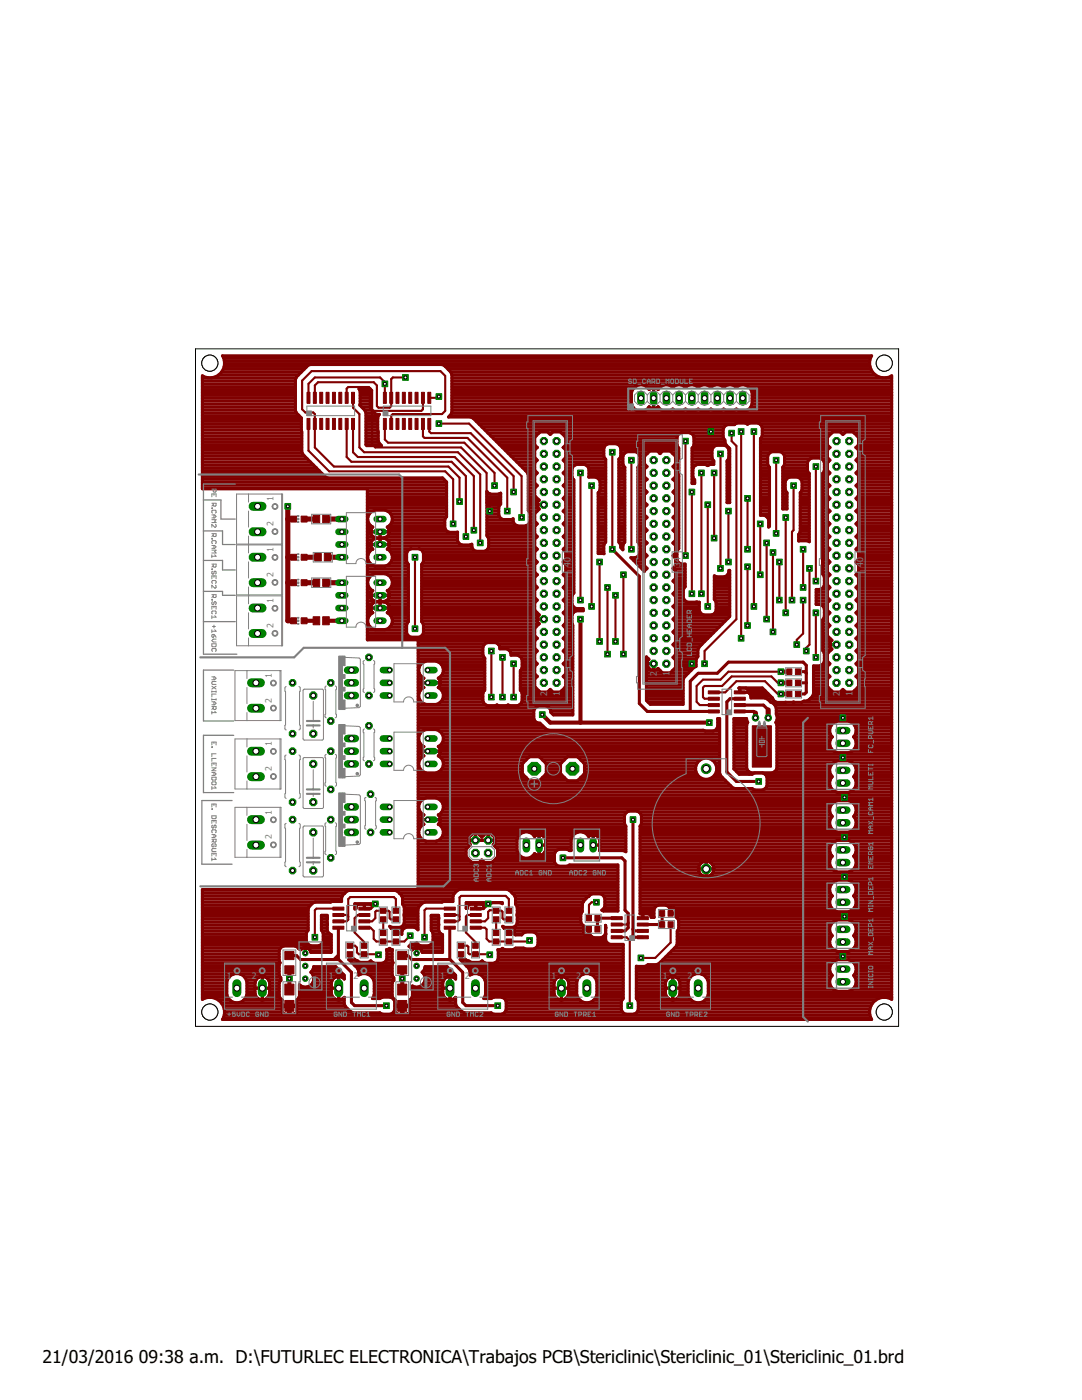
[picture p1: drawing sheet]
<svg xmlns="http://www.w3.org/2000/svg" width="216mm" height="279mm" viewBox="0 0 216 279" stroke-linecap="round" stroke-linejoin="round" font-family="sans-serif">
<defs><g id="words">
<g font-size="3.5">
<text x="8.5" y="272">21/03/2016</text>
<text x="27.7" y="272">09:38 a.m. D:\FUTURLEC ELECTRONICA\Trabajos PCB\Stericlinic\Stericlinic_01\Stericlinic_01.brd</text>
</g>
<g font-size="1.8" fill="#808080">
<text x="54.6" y="100" transform="rotate(-90 54.6 100)">1</text>
<text x="54.6" y="105" transform="rotate(-90 54.6 105)">2</text>
<text x="54.6" y="110.2" transform="rotate(-90 54.6 110.2)">1</text>
<text x="113.9" y="113.2" transform="rotate(-90 113.9 113.2)">40</text>
<text x="135.8" y="113.2" transform="rotate(-90 135.8 113.2)">34</text>
<text x="172.3" y="113.2" transform="rotate(-90 172.3 113.2)">4</text>
<text x="172.3" y="112.2" transform="rotate(-90 172.3 112.2)">0</text>
<text x="54.6" y="115.1" transform="rotate(-90 54.6 115.1)">2</text>
<text x="54.6" y="125.3" transform="rotate(-90 54.6 125.3)">2</text>
<text x="54.6" y="120.3" transform="rotate(-90 54.6 120.3)">1</text>
<text x="54.2" y="135.3" transform="rotate(-90 54.2 135.3)">1</text>
<text x="131.1" y="135" transform="rotate(-90 131.1 135)">2</text>
<text x="133.6" y="135" transform="rotate(-90 133.6 135)">1</text>
<text x="54.2" y="140.2" transform="rotate(-90 54.2 140.2)">2</text>
<text x="109.2" y="138.8" transform="rotate(-90 109.2 138.8)">2</text>
<text x="111.7" y="138.8" transform="rotate(-90 111.7 138.8)">1</text>
<text x="167.6" y="138.8" transform="rotate(-90 167.6 138.8)">2</text>
<text x="170.1" y="138.8" transform="rotate(-90 170.1 138.8)">1</text>
<text x="54.2" y="148.9" transform="rotate(-90 54.2 148.9)">1</text>
<text x="54.2" y="153.9" transform="rotate(-90 54.2 153.9)">2</text>
<text x="54.2" y="167.5" transform="rotate(-90 54.2 167.5)">2</text>
<text x="54.2" y="162.6" transform="rotate(-90 54.2 162.6)">1</text>
<text x="45.3" y="195.3">1</text>
<text x="50.2" y="195.3">2</text>
<text x="65.6" y="195.3">1</text>
<text x="70.5" y="195.3">2</text>
<text x="87.8" y="195.3">1</text>
<text x="92.8" y="195.3">2</text>
<text x="110" y="195.3">1</text>
<text x="115" y="195.3">2</text>
<text x="132.2" y="195.3">1</text>
<text x="137.2" y="195.3">2</text>
</g>
</g></defs>
<g fill="#800000" stroke="#800000" stroke-width=".2">
<path d="M150.1 144.8h3.8v8.3h-3.8z"/>
<path d="M62.5 83.5h.6v2.2h-.6z"/>
<path d="M65.1 78.3h.6v2.2h-.6z"/>
<path d="M61.3 83.5h.5v2.2h-.5z"/>
<path d="M63.8 83.5h.6v2.2h-.6z"/>
<path d="M65.1 83.5h.6v2.2h-.6z"/>
<path d="M63.8 78.3h.6v2.2h-.6z"/>
<path d="M66.3 78.3h.6v2.2h-.6z"/>
<path d="M67.6 78.3h.6v2.2h-.6z"/>
<path d="M67.6 83.5h.6v2.2h-.6z"/>
<path d="M70.1 78.3h.6v2.2h-.6z"/>
<path d="M66.3 83.5h.6v2.2h-.6z"/>
<path d="M68.9 83.5h.6v2.2h-.6z"/>
<path d="M68.9 78.3h.6v2.2h-.6z"/>
<path d="M70.1 83.5h.6v2.2h-.6z"/>
<path d="M62.5 78.3h.6v2.2h-.6z"/>
<path d="M61.3 78.3h.5v2.2h-.5z"/>
<path d="M77.8 83.5h.6v2.2h-.6z"/>
<path d="M80.3 78.3h.6v2.2h-.6z"/>
<path d="M76.5 83.5h.6v2.2h-.6z"/>
<path d="M79 83.5h.6v2.2h-.6z"/>
<path d="M80.3 83.5h.6v2.2h-.6z"/>
<path d="M79 78.3h.6v2.2h-.6z"/>
<path d="M81.6 78.3h.5v2.2h-.5z"/>
<path d="M82.8 78.3h.6v2.2h-.6z"/>
<path d="M82.8 83.5h.6v2.2h-.6z"/>
<path d="M85.4 78.3h.6v2.2h-.6z"/>
<path d="M81.6 83.5h.5v2.2h-.5z"/>
<path d="M84.1 83.5h.6v2.2h-.6z"/>
<path d="M84.1 78.3h.6v2.2h-.6z"/>
<path d="M85.4 83.5h.6v2.2h-.6z"/>
<path d="M77.8 78.3h.6v2.2h-.6z"/>
<path d="M76.5 78.3h.6v2.2h-.6z"/>
<path d="M146.5 140.4h2.2v.6h-2.2z"/>
<path d="M141.3 140.4h2.2v.6h-2.2z"/>
<path d="M146.5 141.7h2.2v.6h-2.2z"/>
<path d="M146.5 139.1h2.2v.6h-2.2z"/>
<path d="M146.5 137.9h2.2v.6h-2.2z"/>
<path d="M141.3 141.7h2.2v.6h-2.2z"/>
<path d="M141.3 139.1h2.2v.6h-2.2z"/>
<path d="M141.3 137.9h2.2v.6h-2.2z"/>
<path d="M158.7 133.5h1v1.1h-1z"/>
<path d="M157 133.5h1v1.1h-1z"/>
<path d="M62.5 123.1h1.3v1.6h-1.3z"/>
<path d="M64.4 123.1h1.3v1.6h-1.3z"/>
<path d="M58 123.3h1.2v1.2h-1.2z"/>
<path d="M60.1 123.3h1.2v1.2h-1.2z"/>
<path d="M62.5 115.5h1.3v1.5h-1.3z"/>
<path d="M64.4 115.5h1.3v1.5h-1.3z"/>
<path d="M58 115.7h1.2v1.2h-1.2z"/>
<path d="M60.1 115.7h1.2v1.2h-1.2z"/>
<path d="M62.8 110.5h1.3v1.5h-1.3z"/>
<path d="M64.7 110.5h1.3v1.5h-1.3z"/>
<path d="M58 110.6h1.2v1.2h-1.2z"/>
<path d="M60.1 110.6h1.2v1.2h-1.2z"/>
<path d="M62.5 102.8h1.3v1.5h-1.3z"/>
<path d="M64.4 102.8h1.3v1.5h-1.3z"/>
<path d="M58 103h1.2v1.2h-1.2z"/>
<path d="M60.1 103h1.2v1.2h-1.2z"/>
<path d="M56.8 189.9h1.9v1.6h-1.9z"/>
<path d="M56.8 192.7h1.9v1.7h-1.9z"/>
<path d="M78.4 181.3h1.1v1h-1.1z"/>
<path d="M78.4 183h1.1v1h-1.1z"/>
<path d="M72.1 189.9h1.1v1h-1.1z"/>
<path d="M72.1 188.2h1.1v1.1h-1.1z"/>
<path d="M69.3 189.9h1.1v1h-1.1z"/>
<path d="M69.3 188.2h1.1v1.1h-1.1z"/>
<path d="M75.9 181.3h1.1v1h-1.1z"/>
<path d="M75.9 183h1.1v1h-1.1z"/>
<path d="M75.9 185.7h1.1v1h-1.1z"/>
<path d="M75.9 187.4h1.1v1h-1.1z"/>
<path d="M71.6 183.6h2.2v.6h-2.2z"/>
<path d="M66.4 183.6h2.2v.6h-2.2z"/>
<path d="M71.6 184.8h2.2v.6h-2.2z"/>
<path d="M71.6 182.3h2.2v.6h-2.2z"/>
<path d="M71.6 181h2.2v.6h-2.2z"/>
<path d="M66.4 184.8h2.2v.6h-2.2z"/>
<path d="M66.4 182.3h2.2v.6h-2.2z"/>
<path d="M66.4 181h2.2v.6h-2.2z"/>
<path d="M56.8 196.4h1.9v2.2h-1.9z"/>
<path d="M56.8 199.7h1.9v2.1h-1.9z"/>
<path d="M78.4 185.7h1.1v1h-1.1z"/>
<path d="M78.4 187.4h1.1v1h-1.1z"/>
<path d="M79.4 189.9h1.8v1.6h-1.8z"/>
<path d="M79.4 192.7h1.8v1.7h-1.8z"/>
<path d="M101 181.3h1.1v1h-1.1z"/>
<path d="M101 183h1.1v1h-1.1z"/>
<path d="M94.3 189.9h1.1v1h-1.1z"/>
<path d="M94.3 188.2h1.1v1.1h-1.1z"/>
<path d="M91.5 189.9h1.1v1h-1.1z"/>
<path d="M91.5 188.2h1.1v1.1h-1.1z"/>
<path d="M98.4 181.3h1.1v1h-1.1z"/>
<path d="M98.4 183h1.1v1h-1.1z"/>
<path d="M98.4 185.7h1.1v1h-1.1z"/>
<path d="M98.4 187.4h1.1v1h-1.1z"/>
<path d="M93.8 183.6h2.2v.6h-2.2z"/>
<path d="M88.6 183.6h2.2v.6h-2.2z"/>
<path d="M93.8 184.8h2.2v.6h-2.2z"/>
<path d="M93.8 182.3h2.2v.6h-2.2z"/>
<path d="M93.8 181h2.2v.6h-2.2z"/>
<path d="M88.6 184.8h2.2v.6h-2.2z"/>
<path d="M88.6 182.3h2.2v.6h-2.2z"/>
<path d="M88.6 181h2.2v.6h-2.2z"/>
<path d="M79.4 196.4h1.8v2.2h-1.8z"/>
<path d="M79.4 199.7h1.8v2.1h-1.8z"/>
<path d="M101 185.7h1.1v1h-1.1z"/>
<path d="M101 187.4h1.1v1h-1.1z"/>
<path d="M127.2 185.5h2.2v.6h-2.2z"/>
<path d="M122 185.5h2.2v.6h-2.2z"/>
<path d="M127.2 186.8h2.2v.5h-2.2z"/>
<path d="M127.2 184.2h2.2v.6h-2.2z"/>
<path d="M127.2 182.9h2.2v.6h-2.2z"/>
<path d="M122 186.8h2.2v.5h-2.2z"/>
<path d="M122 184.2h2.2v.6h-2.2z"/>
<path d="M122 182.9h2.2v.6h-2.2z"/>
<path d="M133.3 184h1v1.1h-1z"/>
<path d="M131.6 184h1v1.1h-1z"/>
<path d="M133.3 181.7h1v1.1h-1z"/>
<path d="M131.6 181.7h1v1.1h-1z"/>
<path d="M117 182.7h1v1.1h-1z"/>
<path d="M118.7 182.7h1v1.1h-1z"/>
<path d="M117 184.9h1v1.1h-1z"/>
<path d="M118.7 184.9h1v1.1h-1z"/>
<path d="M158.7 135.7h1v1.1h-1z"/>
<path d="M157 135.7h1v1.1h-1z"/>
<path d="M158.7 137.9h1v1.1h-1z"/>
<path d="M157 137.9h1v1.1h-1z"/>
</g>
<g fill="none" stroke="#800000" stroke-width=".42">
<path d="M61.6 79.4v-2.8l1.2-1.3h13l1 1v3.1M69.2 79.4v-1.8l.3-.4h4.1l.7 .7v3.8l.3 .3M70.4 79.4v2l1.3 1.2v6.7l1 1h18.7l4.4 4.4v13.7M80.9 75.3h-2.5l-.3 .3v5.4l-.4 .4h-2.2l-.3-.4v-4.1l-.6-.6h-11.1l-.7 .6v2.5M84.4 79.4v2.3l-.3 .3h-9.5M87.6 79.1l-.3 .3h-1.6M61.6 84.6v5.3l4.1 4.2h23.1l1.6 1.6v8.8M69.2 84.6v6.6l.9 1h20l2.9 2.8v12.1M70.4 84.6v5.7l1 .9h19.3l3.9 3.8v10.8M74.6 82l-.3 .3v6.4l.6 .6h17.1l5.1 5.1v6l.6 .6v1M76.8 84.6v3.1l.6 .6h15.2l6.1 6.1v2.5M78.1 84.6v-1.6l.3-.4h9.8l.6-.6v-7l-.9-.9h-25.7l-1.9 1.9v5.7l.6 .6h1.6l.3 .3v6.7l3.8 3.8h22.9l2.2 2.2v4.8"/>
<path d="M84.4 84.6v2.5l.3 .3h8.6l7.9 7.9v6.7M85.7 84.6v1.5l.3 .3h7.9l8.6 8.6v3.2M87.6 84.5h6l10.5 10.5v8.3M115.8 94.4v25.4M118 96.9v24.1M122.2 90.3v19.3M126 91.8v17.8M136.8 88v22.9M138 98.2v20.3M140 94.4v24.1M142.5 94.4v13M143.8 90.6v22.8"/>
<path d="M146 86.4v1.6l.9 1v34.6l-6.3 6.3v2.6M147.9 86.1v41.3M149.2 99.5v10.1M150.4 86.1v34.9M154.9 91.8v14.6M158.3 96.9v8.9l-.3 .3v13.7M162.8 93.1v22.9M82.8 111.2v14.3M119.6 112.2v15.8M121.2 117.2v13.4M122.8 118.8v9.2M124.4 114.7v15.9"/>
<path d="M141.2 100.7v20.3M145.4 102v10.2M149.2 113.1v11.7M151.7 104.5v10.2M153 108.4v15.2M154.2 110.3v15.8M155.5 112.2v7.6M156.8 103.3v19M160.3 109.6v7.6M160.3 119.8v6.6l-1.3 1.3v1M161.5 113.4v15.3l-.6 .6v.6M98 129.9v9.2"/>
<path d="M100.3 131.2v7.9M102.5 132.5v6.6M142.4 138.2h2.3l2.2-2.2h5.8l2.5 2.5h.6M147.6 138.2h2.2l.3 .3M155.8 134h-10.4l-1.6 1.6h-3.5l-1.3 1.3v3.2l.6 .6h2.8M155.8 136.3h-.6l-1.3-1.3h-7.9l-1.9 1.9h-3.5l-.3 .3v1.9l.3 .3h1.8M162.8 122.3v8.9M67.5 181.3h-4.4l-.3 .4v5.3M67.5 182.6h1.7l.3 .3M69.8 188.7h1l.4 .4v1l.4 .3h3.8l.1 .1M72.7 185.1h1.2l.7 .7v1.6l.5 .5h5.6l1.2-1.2M72.7 182.6h-1.3l-.6 .6v2.9l1.9 1.9v.7"/>
<path d="M76.5 183.5v2.7M79 181.8v-2.4l-.4-.4h-8.7l-.4 .4v4.2l-.3 .3h-1.7M79 183.5h-1l-.3-.3v-1.2l-.2-.2h-2.4l-.2 .2v1.2l-.6 .7h-1.6M89.7 181.3h-4.7l-.3 .4v5.3M89.7 182.6h1.7l.3 .3M92 188.7h1.2l.3 .3v1.2l.2 .2h3.9l.1 .1M94.9 185.1h1.9l.3 .4v1.9l.5 .5h7.9l.2-.2M94.9 182.6h-1.6l-.3 .3v3.2l1.9 1.9v.7M99 183.5v2.7M101.5 183.5h-1l-.2-.3v-1.2l-.2-.2-2.4-.1-.3 .3v1.2l-.6 .7h-1.9M101.5 181.8v-2.4l-.6-.6h-8.9l-.3 .3v4.5l-.3 .3h-1.7M119 180.1h-1l-.5 .6v2.5"/>
<path d="M123.1 187h1.9l.7 .7v13M125.3 184.2l-.3 .3h-1.9M133.8 184.5v3.6l-3.1 3.1h-2.8"/>
</g>
<g fill="none" stroke="#800000" stroke-width=".61">
<path d="M40.4 79.5h18.5M40.4 78.9h18.5M40.4 78.3h18.5M40.4 77.7h18.5M40.4 77.2h18.5M40.4 76.6h18.5M40.4 76h18.5M40.4 75.4h18.7M43.6 74.9h15.9M44.2 74.3a2.89 2.89 0 0 1-3.8 .7v22.6h32.9v30.1h10.1v49.8h-43v22l1.1-.4M44.2 74.3a2.85 2.85 0 0 0 .2-3.3h129.5a2.8 2.8 0 0 0 .2 3.3M44.2 74.3h15.9"/>
<path d="M44.5 73.7h16.2M44.6 71.4h129.1M44.7 73.1h16.6M44.7 72h128.9M44.8 72.6h128.7M71.7 77.7h2.2M71.9 79.5h2M71.9 78.9h2M71.9 78.3h2M88.8 73.1h84.8M89.4 73.7h84.4M90 74.3h84.1"/>
<path d="M90.2 79.5h35.8M90.2 78.9h35.8M90.2 78.3h35.8M90.2 77.7h36M90.2 77.2h36.6M90.2 76.6h87.7M90.2 76h87.7M90.2 75.4h87.7M90.2 74.9h84.5M126 78.3a1.89 1.89 0 0 1 1.6-1.5 1.89 1.89 0 0 1 1.9 .9 1.32 1.32 0 0 1 1.8 0 1.82 1.82 0 0 1 2.9-.4 1.74 1.74 0 0 1 2.6 0 1.74 1.74 0 0 1 2.5 0 1.74 1.74 0 0 1 2.6 0 1.74 1.74 0 0 1 2.5 0 1.74 1.74 0 0 1 2.5 0 1.85 1.85 0 0 1 3.2 1M126 78.3v2.3l.3 .7 .5 .5M129 77.2h2.8"/>
<path d="M130.4 77.4v4.2M130.4 79.5h.1M130.4 78.9h.1M130.4 78.3h.1M130.4 77.7h.1M134.1 77.2h.3M136.6 77.2h.3M139.2 77.2h.2M141.7 77.2h.3M144.3 77.2h.2M146.8 77.2h.3M149.3 77.2h28.6"/>
<path d="M149.8 77.7h28.1M150.1 79.5h27.8M150.1 78.3v2.3a1.91 1.91 0 0 1-3 1.2M150.1 78.9h27.8M150.1 78.3h27.8M174.1 74.3a2.89 2.89 0 0 0 3.8 .7v124.5l-1.1-.4M40.4 97.4h48.7M40.4 96.8h48.7M40.4 96.2h48.7M40.4 95.7h48.2M40.4 95.1h24.4M40.4 94.5h23.8"/>
<path d="M40.4 93.9h23.3M40.4 93.3h22.7M40.4 92.8h22.1M40.4 92.2h21.5M40.4 91.6h21M40.4 91h20.4M40.4 90.5h19.9M40.4 89.9h19.8M40.4 89.3h19.8M40.4 88.7h19.8M40.4 88.1h19.8M40.4 87.6h19.8"/>
<path d="M40.4 87h19.8M40.4 86.4h19.8M40.4 85.8h19.7M40.4 85.3h19.7M40.4 84.7h19.7M40.4 84.1h19.7M40.4 83.5h19.7M40.4 83h19.3M40.4 82.4h18.7M40.4 81.8h18.5M40.4 81.2h18.5M40.4 80.6h18.5"/>
<path d="M40.4 80.1h18.5M71.9 80.6h2M71.9 80.1h2M72.2 81.2h1.7M72.7 81.8h1.4M73 82.4v6.4M73 88.7h2.9M73 88.1h2.5M73 87.6h2.5M73 87h2.5M73 86.4h2.5M73 85.8h2.4"/>
<path d="M73 85.3h2.4M73 84.7h2.4M73 84.1h2.4M73 83.5h2.4M73 83h2.5M73 82.4h1.7M73.3 99.7h15.8M73.3 99.1h15.8M73.3 98.6h15.8M73.3 98h15.8M74.1 81.8a1.7 1.7 0 0 0 1.6 .9l-.3 .6 .1 4.7 .2 .5 .4 .4h-2.9l-.2-.1M74.1 81.8l-.2-.5v-3.7h-2.3l.3 .5-.1 2.8 1 1 .2 .5"/>
<path d="M89.1 96.2l-.8-.8h-22.9l-.5-.2-4.5-4.5-.2-.5-.1-6.8-.9-1-.3-.4v-6.3l.3-.5 2.2-2.3 .5-.2h26.3a4.6 4.6 0 0 1 2 2.1v7.5l-.7 .9h4.4l.5 .2 10.4 10.5 .6 .8v7.2l.4 .6v1.6l-.2 .4-.7 .5h-1.6a1.17 1.17 0 0 1-.9-1.5l-.4 .2h-1.6l-.7-.5-.2-.4v-1.6l.4-.6v-2.2l-.4 .2h-1.6l-.4-.2-.3-.3v8.8l.3 .6v1.6l-.2 .5-.7 .4h-1.6a1.14 1.14 0 0 1-.9-1.4l-.3 .2h-1.6l-.4-.2-.5-.7v-1.7h-1.7l-.4-.2M89.1 96.2v6.9l-.3 .6M89.8 83h88.1M90.1 82.4h87.8M90.2 81.8h36.6M90.2 81.2h36.1M90.2 80.6h35.8M90.2 80.1h35.8M94.5 83.5h83.4M95 84.1h82.9M95.6 84.7h51M96.2 85.3h48.3"/>
<path d="M96.8 85.8h47.5M97.2 99.7h2.7M97.2 99.1h2.7M97.2 98.6h.5M97.3 86.4h10.2M97.9 87h9.1M98.5 87.6h8.2M99.1 88.1h7.6M99.6 98.6h.3M99.7 88.7h7M100.2 89.3h7M100.8 89.9h5.9"/>
<path d="M101.4 90.5h5.3M102 91h4.7M102.6 91.6h4.4M103.1 92.2h3.7M103.7 92.8h3M104.3 93.3h2.4M104.9 93.9h1.8M105.3 94.5h1.8M105.4 99.7h2M105.4 99.1h1.5M105.4 98.6h1.3M105.4 98h1.3"/>
<path d="M105.4 97.4h1.3M105.4 96.8h1.7M105.4 96.2h1.3M105.4 95.7h1.3M105.4 95.1h1.3M107.2 89.3l-.5-.5v-1.5l1.1-1.1h1.5l.5 .5 .5-.5h1.5l1.1 1.1v1.5l-.5 .5M107.2 89.3l-.5 .5v1.5l.5 .5-.5 .6v1.5l.5 .5-.5 .5v1.5l.5 .5-.5 .5v1.6l.9 .8-.3 .4v1.1l.3 .3-.9 .9v1.5l.5 .5-.5 .6v1.5l.5 .5-.5 .5v1.5l.5 .5-.5 .5v1.5l.5 .6-.5 .5v1.5l.5 .5-.5 .5v1.5l.5 .5-.5 .6v1.5l.5 .5-.5 .5v1.5l.9 .9-.3 .4v1l.3 .4-.9 .9v1.5M109.5 86.4h.6M112 86.4h23.8M112.4 89.3l.5 .5v1.5l-.5 .5 .5 .6v1.5l-.5 .5 .5 .5v1.5l-.5 .5 .5 .5v1.6l-.5 .5 .5 .5v1.5l-.5 .5M112.4 89.3h8.1M112.5 96.8h2"/>
<path d="M112.5 94.5h1.6M112.6 91.6h8.2M112.6 87h22.6M112.6 99.7h1.9M112.7 99.1h1.8M112.7 92.2h8.2M112.8 93.9h1.3M112.9 97.4h1.6M112.9 98.6h1.6M112.9 98h1.6M112.9 96.2h1.6M112.9 95.7h1.5"/>
<path d="M112.9 95.1h1.2M112.9 93.3h1.3M112.9 92.8h2M112.9 91h7.6M112.9 90.5h7.6M112.9 89.9h7.6M112.9 88.7h8.1M112.9 88.1h22.2M112.9 87.6h22.2M116.8 92.8h4.1M117.4 93.3h3.5M117.5 95.1h3.4"/>
<path d="M117.5 94.5h3.4M117.5 93.9h3.4M119.4 99.7h1.5M119.4 99.1h1.5M119.4 98.6h1.5M119.5 95.7h1.4M119.6 98h1.3M119.7 97.4h1.2M119.7 96.8h1.2M119.7 96.2h1.2M120.5 91l.4 .7v16.5l-.4 .6v1.7h-1.1v-12.2l.3-.6v-1.6l-.4-.7-.5-.2h-1.3v-1.6l-.5-.7-.4-.2h-1.6l-.4 .2-.5 .7v1.6l.4 .6v22.6l-.4 .6v1.6l.5 .7 .4 .2h1.4v.4h-1.4l-.4 .2-.5 .7v1.6l.2 .4v17.9h-3.9l-.5-.5a1.11 1.11 0 0 0-.9-1.3h-1.6l-.4 .2-.5 .7v1.6a1.11 1.11 0 0 0 1.2 .9l1.2 1.2 .6 .2h30.8l.4 .2M121 88.7l.4-.1h1.6l.4 .1"/>
<path d="M121 88.7l-.5 .8v1.5M123.4 88.7h11.7M123.4 88.7l.5 .8v1.5M123.5 99.7h1.2M123.5 99.1h1.2M123.5 98.6h1.2M123.5 98h1.2M123.5 97.4h1.2M123.5 96.8h1.2M123.5 96.2h1.2M123.5 95.7h1.2M123.5 95.1h1.2"/>
<path d="M123.5 94.5h1.2M123.5 93.9h1.2M123.5 93.3h1.2M123.5 92.8h.9M123.5 92.2h.8M123.5 91.6h.8M123.8 89.3h11.5M123.9 91l-.4 .7v16.5l.4 .6v.5l.4 .4v-.9l.4-.6v-15l-.4-.6v-1.6M123.9 91h.4M123.9 90.5h.8M123.9 89.9h11.5M124.3 91l.2-.4 .7-.5h1.6l.4 .2 .5 .7"/>
<path d="M126.8 81.8l.7 .3h.8l.6-.3M127.3 99.7h1.3M127.3 99.1h1.3M127.3 98.6h1.5M127.3 98h1.6M127.3 97.4h1.3M127.3 96.8h1.3M127.3 96.2h1.3M127.3 95.7h1.8M127.3 95.1h1.3M127.3 94.5h1.3M127.3 93.9h1.3"/>
<path d="M127.3 93.3h1.6M127.3 90.5h1.9M127.6 92.8h1.2M127.7 91h1M127.7 91v1.6l-.4 .6v15l.4 .6v1.6l-.5 .7-.4 .2h-.9l2.7 2.7 .5-.6-.5-.5v-1.5l.5-.5-.5-.5v-1.5l.5-.5M127.7 92.2h.9M127.7 91.6h.9M129 81.8h2.9M129.1 95.7l-.5-.6v-1.5l.5-.5-.5-.5v-1.5l1.1-1.1h1.5l.5 .5 .5-.5h1.5l1.1 1.1v1.5l-.5 .5 .5 .5v1.5l-.5 .6M129.1 95.7l-.5 .5v1.5l.5 .5-.5 .5v1.5l.5 .5-.5 .5v1.6l.5 .5-.5 .5v1.5l.5 .5-.5 .5v1.5M129.5 81.2l-.6 .6M129.5 81.2a1.32 1.32 0 0 0 1.8 0"/>
<path d="M129.5 81.2h.1M130.4 81.2h.1M130.4 80.6h.1M130.4 80.1h.1M131.3 81.2h.1M131.3 81.2a1.88 1.88 0 0 0 2.7 .6M131.6 90.5h.2M134 81.8l.2-.2a1.8 1.8 0 0 0 2.4 .2M134 81.8h.4M134.2 90.5h1.2M134.3 95.7l.5 .5v1.5l-.5 .5 .5 .5v1.5l-.5 .5 .5 .5v1.6l-.5 .5 .5 .5M134.3 95.7h1.1"/>
<path d="M134.5 98h.9M134.5 93.3h.9M134.6 92.8h.8M134.6 98.6h.8M134.7 91h.7M134.8 99.7h.6M134.8 99.1h.6M134.8 97.4h.6M134.8 96.8h.6M134.8 96.2h.6M134.8 95.1h.6M134.8 94.5h.6"/>
<path d="M134.8 93.9h.6M134.8 92.2h.6M134.8 91.6h.6M136.6 81.8l.2-.2a1.8 1.8 0 0 0 2.3 .2M136.6 81.8h.3M137.7 86.4h6.6M138.1 96.2h.5M138.1 95.7h.4M138.1 95.1h.2M138.1 94.5h.2M138.1 93.9h.2M138.1 93.3h.3"/>
<path d="M138.1 92.8h.9M138.1 92.2h4.3M138.1 91.6h4.1M138.1 91h4M138.1 90.5h4M138.1 89.9h4M138.2 89.3h4.1M138.4 87h5.9M138.5 88.7h6.3M138.5 88.1h6.2M138.5 87.6h5.9M139.1 81.8l.2-.2a1.8 1.8 0 0 0 2.3 .2"/>
<path d="M139.1 81.8h.4M140.9 92.8h.6M141.6 81.8l.3-.2a1.79 1.79 0 0 0 2.5 0l.2 .2M141.7 81.8h.3M144.2 81.8h.4M144.5 85.2l-.2 .5v1.5l.4 .6 .2 1 .7 .7v10.8h-.5v-8.3l.3-.6v-1.6l-.1-.4-.8-.5h-1.5l-.4 .1-.5 .8v1.6l.3 .6v.7h-.7l-.5 .2-.5-.2h-1.6l-.4 .2-.4 .7v1.6l.3 .6v.7h-.5v-7.1l.4-.6v-1.6l-.2-.4-.7-.5h-1.6l-.7 .5-.2 .4v1.6l.3 .6v20.1M144.5 85.2l.7-.4h1.3l.6-.4h1.6l.5 .3 .4-.3h1.6l.7 .5 .2 .4v1.6l-.4 .6M144.6 81.8a1.84 1.84 0 0 0 2.3-.2l.2 .2M145.1 99.7h.5M145.1 99.1h.5M145.1 98.6h.5M145.1 98h.5"/>
<path d="M145.1 97.4h.5M145.1 96.8h.5M145.1 96.2h.5M145.1 95.7h.5M145.1 95.1h.5M145.1 94.5h.5M145.1 93.9h.5M145.1 93.3h.5M145.1 92.8h.5M145.1 92.2h.5M145.2 89.3h.2M145.4 91.6h.2"/>
<path d="M145.4 91h.2M145.4 90.5h.2M145.4 89.9h.2M146.7 81.8h.4M149.3 81.8h28.6M149.8 81.2h28.1M150.1 80.6h27.8M150.1 80.1h27.8M151.7 84.7h26.2M151.7 87.5v15.3h.8l.4 .2 .5 .7M151.7 99.7h1.8M151.7 99.1h1.8"/>
<path d="M151.7 98.6h1.8M151.7 98h1.8M151.7 97.4h1.8M151.7 96.8h1.8M151.7 96.2h1.8M151.7 95.7h1.8M151.7 95.1h1.8M151.7 94.5h1.8M151.7 93.9h1.8M151.7 93.3h1.8M151.7 92.8h1.5M151.7 92.2h1.5"/>
<path d="M151.7 91.6h1.5M151.7 91h1.5M151.7 90.5h1.8M151.7 89.9h13.4M151.7 89.3h13.9M151.7 88.7h13.4M151.7 88.1h13.4M151.7 87.6h13.4M152.1 87h13.3M152.1 85.3h25.8M152.1 86.4h13.9M152.1 85.8h25.8"/>
<path d="M153.2 91v1.6l.3 .6v11.8l-.1 .2v-1.5M153.2 91l.2-.4 .7-.5h1.6l.4 .2 .4 .7M156.2 99.7h.8M156.2 99.1h.8M156.2 98.6h.8M156.2 98h.6M156.2 97.4h.5M156.2 96.8h.5M156.2 96.2h.5M156.2 95.7h.7M156.2 95.1h5.3M156.2 94.5h5.3"/>
<path d="M156.2 93.9h4.9M156.2 93.3h4.9M156.2 90.5h8.9M156.5 92.8h4.6M156.5 91v1.6l-.3 .6v8.4h.8v-3.3l-.3-.6v-1.6l.1-.4 .8-.5h1.6l.4 .2 .4 .7v1.6l-.3 .6v7.8M156.5 92.2h4.7M156.5 91.6h5.1M156.5 91h8.6M159.7 99.7h1.8M159.7 99.1h1.8M159.7 98.6h1.8M159.8 95.7h1.7"/>
<path d="M159.9 98h1.6M160 97.4h1.5M160 96.8h1.5M160 96.2h1.5M161.5 94.5v13.6M164 91.6l.5 .7v1.6l-.4 .6M164 91.6l-.4-.2h-1.6l-.7 .5-.2 .4v1.6l.4 .6M164 91.6h1.4M164.1 94.5v20.1l.4 .6v1.6l-.5 .7-.4 .1h-.7v3h.7l.4 .2 .5 .7v1.6l-.4 .6v6.1l.4 .6v1.6l-.2 .4-.7 .5h-1.3v5.6a2.07 2.07 0 0 1-2 1.5l-.4 .2h-4.9a1.37 1.37 0 0 1-.9-1l-2-1.9h-4.7l1.5 .1 .4 .4M164.1 99.7h1.3M164.1 99.1h1.2M164.1 98.6h1"/>
<path d="M164.1 98h1M164.1 97.4h1M164.1 96.8h1.4M164.1 96.2h1M164.1 95.7h1M164.1 95.1h1M164.1 94.5h1.4M164.4 92.2h.9M164.5 93.9h.7M164.5 93.3h.6M164.5 92.8h.6M165.6 89.3l-.5-.5v-1.5l1.1-1.1h1.5l.5 .5 .5-.5h1.5l1.1 1.1v1.5l-.5 .5"/>
<path d="M165.6 89.3l-.5 .5v1.5l.5 .5-.5 .6v1.5l.5 .5-.5 .5v1.5l.5 .5-.5 .5v1.6l.5 .5-.5 .5v1.5l.5 .5M167.9 86.4h.6M170.4 86.4h7.5M170.8 89.3l.5 .5v1.5l-.5 .5 .5 .6v1.5l-.5 .5 .5 .5v1.5l-.5 .5 .5 .5v1.6l-.5 .5 .5 .5v1.5l-.5 .5M170.8 89.3h7.1M170.9 96.8h7M170.9 94.5h7M171 91.6h6.9M171 87h6.9M171 99.7h6.9M171.1 99.1h6.8M171.1 92.2h6.8"/>
<path d="M171.2 93.9h6.7M171.3 97.4h6.6M171.3 98.6h6.6M171.3 98h6.6M171.3 96.2h6.6M171.3 95.7h6.6M171.3 95.1h6.6M171.3 93.3h6.6M171.3 92.8h6.6M171.3 91h6.6M171.3 90.5h6.6M171.3 89.9h6.6"/>
<path d="M171.3 88.7h6.6M171.3 88.1h6.6M171.3 87.6h6.6M73.3 113h8.2M73.3 109.5h1M73.3 119.9h1.3M73.3 119.3h.8M73.3 118.8h.7M73.3 118.2h.8M73.3 117.6h.7M73.3 117h.3M73.3 116.5h.1"/>
<path d="M73.3 115.9h.1M73.3 115.3h.4M73.3 114.7h1M73.3 114.2h8.2M73.3 113.6h8.2M73.3 112.4h.6M73.3 111.8h.2M73.3 111.3h.1M73.3 110.7h.2M73.3 110.1h.5M73.3 108.9h.7M73.3 108.4h.7"/>
<path d="M73.3 107.8h1M73.3 107.2h1.3M73.3 106.6h.8M73.3 106h.7M73.3 105.5h.8M73.3 104.9h.7M73.3 104.3h.3M73.3 103.7h.1M73.3 103.2h.1M73.3 102.6h.4M73.3 102h1M73.3 101.4h15.8"/>
<path d="M73.3 100.9h15.8M73.3 100.3h15.8M73.7 102.6l.5-.5 .6-.3h2a1.79 1.79 0 0 1 1.5 1.5 1.79 1.79 0 0 1-1 1.9 1.21 1.21 0 0 1 .4 1.3 1.21 1.21 0 0 1-1.1 .8h-1.5a1.22 1.22 0 0 1-1.1-.8 1.22 1.22 0 0 1 .4-1.3 1.75 1.75 0 0 1-.7-2.6zM73.7 115.3a1.76 1.76 0 0 0 .7 2.6M73.7 115.3l.5-.5 .6-.3h2l.7 .3 .5 .5M74 106.1h3.7M74 118.8h3.7M74 108.7h3.7M74 108.4v.5M74 108.9l.4 .7M74 108.4l.5-.8 .6-.2 1.9 .1 .4 .4 .3 .5M74.1 118.2a1.22 1.22 0 0 0 1 1.8h1.5a1.22 1.22 0 0 0 .9-1.8"/>
<path d="M74.4 109.6a1.79 1.79 0 0 0-1 1.9 1.79 1.79 0 0 0 1.4 1.5M74.4 117.9h.1M74.4 117.9l-.3 .3M75.8 106.1v1.2M75.8 107.4v1.3M75.8 118.8v1.2M75.8 119.9h.1M75.8 119.3h.1M75.8 108.4h.1M75.8 107.8h.1M75.8 107.2h.1M75.8 106.6h.1"/>
<path d="M77 119.9h4.5M77 107.2h14.3M77.3 117.9h.1M77.3 109.6a1.79 1.79 0 0 1 1 1.9 1.79 1.79 0 0 1-1.5 1.5M77.3 117.9l.2 .3M77.3 109.6h.1M77.3 107.8h14M77.3 102h11.8M77.4 109.5h16.9M77.4 114.7h4.1M77.5 118.2h4M77.5 105.5h11.3"/>
<path d="M77.6 119.3h3.9M77.6 106.6h13.7M77.7 108.4v.5M77.7 108.9l-.4 .7M77.7 117.6h3.8M77.7 108.9h16.4M77.7 108.4h13.8M77.7 104.9h11.1M77.7 118.8h3.8M77.7 106h11.5M77.8 112.4h3.5M77.9 110.1h3.4"/>
<path d="M78 115.3a1.76 1.76 0 0 1-.7 2.6M78 115.3h3.5M78 102.6h11.1M78.1 117h3.4M78.1 104.3h10.7M78.1 111.8h3M78.2 110.7h2.9M78.2 103.2h10.9M78.3 115.9h3.2M78.3 116.5h3.2M78.3 111.3h2.8M78.3 103.7h10.5"/>
<path d="M81.3 112.4l.2 .2v11.5l-.4 .6v1.6M82 109.5l-.7 .5-.2 .4v1.6l.2 .4M83.6 109.5l.7 .5 .2 .4v1.6l-.2 .4M84.1 113h22.6M84.1 119.9h23M84.1 119.3h22.7M84.1 118.8h22.6M84.1 118.2h22.6M84.1 117.6h22.7M84.1 117h22.9M84.1 116.5h22.6M84.1 115.9h22.6"/>
<path d="M84.1 115.3h22.6M84.1 114.7h23.1M84.1 114.2h22.6M84.1 113.6h22.6M84.3 112.4l-.2 .2v11.5l.4 .6v1.6M84.3 112.4h22.7M84.4 110.1h22.3M84.5 111.8h22.4M84.5 111.3h22.2M84.5 110.7h22.2M88.8 103.7v1.6l.4 .7M97.2 106.6h9.6"/>
<path d="M97.2 106h9.5M97.2 105.5h9.5M97.2 104.9h5.9M97.2 104.3h5.3M97.2 103.7h5.2M97.2 103.2h2.5M97.2 102.6h2.3M97.2 102h2.3M97.2 101.4h2.3M97.2 100.9h2.5M97.2 100.3h2.7M97.4 109.5h9.7"/>
<path d="M97.4 107.2h9.7M97.5 108.9h9.2M97.5 108.4h9.2M97.5 107.8h9.2M105 104.9h1.8M105.4 101.4h2M105.4 100.9h1.9M105.4 100.3h1.9M105.5 102h1.7M105.7 104.3h1.3M105.8 103.7h.9M105.8 103.2h.9"/>
<path d="M105.8 102.6h.9M107.3 100.7l1.2 .1M112.4 102l.5 .5v1.5l-.5 .5 .5 .6v1.5l-.5 .5 .5 .5v1.5l-.5 .5 .5 .5v1.5l-.5 .6 .5 .5v1.5l-.5 .5 .5 .5v1.5l-.5 .5 .5 .6v1.5l-.5 .5 .5 .5v1.5l-.5 .5 .5 .5M112.4 102h2.1M112.4 114.7h2.1M112.5 109.5h2M112.5 119.9h1.6M112.5 107.2h2M112.6 117h1.9M112.6 104.3h1.9M112.6 112.4h1.9M112.7 111.8h1.8"/>
<path d="M112.7 104.9h1.8M112.8 117.6h1.7M112.8 119.3h1.3M112.8 106.6h1.7M112.9 110.1h1.6M112.9 113h1.6M112.9 118.8h1.3M112.9 118.2h1.6M112.9 116.5h1.6M112.9 115.9h1.6M112.9 115.3h1.6M112.9 114.2h1.6"/>
<path d="M112.9 113.6h1.6M112.9 111.3h1.6M112.9 110.7h1.6M112.9 108.9h1.6M112.9 108.4h1.6M112.9 107.8h1.6M112.9 106h1.6M112.9 105.5h1.6M112.9 103.7h1.6M112.9 103.2h1.6M112.9 102.6h1.6M112.9 101.4h1.6"/>
<path d="M112.9 100.9h1.6M112.9 100.3h1.6M119.4 109.5h1.1M119.4 110.1h1.1M119.4 108.9h1.1M119.4 108.4h1.3M119.4 107.8h1.5M119.4 107.2h1.5M119.4 106.6h1.5M119.4 106h1.5M119.4 105.5h1.5M119.4 104.9h1.5"/>
<path d="M119.4 104.3h1.5M119.4 103.7h1.5M119.4 103.2h1.5M119.4 102.6h1.5M119.4 102h1.5M119.4 101.4h1.5M119.4 100.9h1.5M119.4 100.3h1.5M122.2 109.6l5.4 5.4v25.4l1.6 1.6h13.2M123.5 107.8h1.2M123.5 107.2h1.2M123.5 106.6h1.2"/>
<path d="M123.5 106h1.2M123.5 105.5h1.2M123.5 104.9h1.2M123.5 104.3h1.2M123.5 103.7h1.2M123.5 103.2h1.2M123.5 102.6h1.2M123.5 102h1.2M123.5 101.4h1.2M123.5 100.9h1.2M123.5 100.3h1.2M123.7 108.4h.8"/>
<path d="M123.9 108.9h.4M124.1 109.5h.2M126.4 111.8h2.2M126.9 111.3h1.8M127 112.4h1.6M127.3 107.8h1.3M127.3 107.2h1.3M127.3 106.6h1.3M127.3 106h1.6M127.3 105.5h1.5M127.3 104.9h1.3M127.3 104.3h1.3"/>
<path d="M127.3 103.7h1.3M127.3 103.2h1.7M127.3 102.6h1.3M127.3 102h1.3M127.3 101.4h1.3M127.3 100.9h1.7M127.3 100.3h1.4M127.5 108.4h1.6M127.6 113h1.1M127.6 110.7h1.3M127.7 109.5h.9M127.7 110.1h.9"/>
<path d="M127.7 108.9h.9M128.1 113.6h.9M128.6 107.8l.5 .6M134.3 108.4l.5 .5v1.5l-.5 .5 .5 .5v1.5l-.5 .5 .5 .5v1.5l-.5 .6 .5 .5M134.3 108.4h1.1M134.4 115.9h2.3M134.4 103.2h1M134.4 100.9h1M134.4 113.6h2.3M134.5 110.7h.6M134.5 118.8h1.9M134.5 106h.9"/>
<path d="M134.6 118.2h1.8M134.6 105.5h.8M134.6 111.3h.5M134.7 113h2M134.7 100.3h.7M134.8 116.5h1.9M134.8 103.7h.6M134.8 109.5h.6M134.8 103.8v1.5l-.5 .5 .5 .5v1.5M134.8 116.5v1.5l-.5 .5 .5 .5v1.5M134.8 107.8l-.5 .6M134.8 119.9h1.9"/>
<path d="M134.8 119.3h1.6M134.8 117.6h1.6M134.8 117h1.9M134.8 115.3h1.9M134.8 114.7h1.9M134.8 114.2h1.9M134.8 112.4h.8M134.8 111.8h.3M134.8 110.1h.3M134.8 108.9h.6M134.8 107.8h.6M134.8 107.2h.6"/>
<path d="M134.8 106.6h.6M134.8 104.9h.6M134.8 104.3h.6M134.8 102.6h.6M134.8 102h.6M134.8 101.4h.6M135.1 110.1v1.6l.2 .4 .7 .5h.7v4.5l-.3 .6v1.6l.1 .4 .7 .5h2.4l-.1 1.6 .2 .4M135.4 109.5l-.3 .6M142.5 119.3h3.1M142.5 118.8h3.1M142.5 118.2h3.1M142.5 117.6h3.1"/>
<path d="M142.5 117h3.1M142.5 116.5h3.1M142.5 115.9h3.1M142.5 115.3h3.1M142.8 119.9h2.8M145.1 100.3h.5M145.2 114.7h.4M145.4 114.2h.2M151.7 102.6h1.8M151.7 102h1.8M151.7 101.4h1.8M151.7 100.9h1.8"/>
<path d="M151.7 100.3h1.8M153 103.2h.5M153.4 104.9h.1M153.4 104.3h.1M153.4 103.7h.1M156.2 101.4h.8M156.2 100.9h.8M156.2 100.3h.8M159.4 107.8h2.1M159.4 107.2h2.1M159.4 106.6h2.1M159.7 106.1l-.3 .6v1.3l1.7-.1 .4 .2"/>
<path d="M159.7 106h1.8M159.7 105.5h1.8M159.7 104.9h1.8M159.7 104.3h1.8M159.7 103.7h1.8M159.7 103.2h1.8M159.7 102.6h1.8M159.7 102h1.8M159.7 101.4h1.8M159.7 100.9h1.8M159.7 100.3h1.8M161.5 108.1h.1"/>
<path d="M162.9 119.9h2.6M162.9 119.3h2.3M162.9 118.8h2.2M162.9 118.2h2.2M163.7 117.6h1.5M164.1 113h1M164.1 109.5h1.4M164.1 114.2h1M164.1 113.6h1M164.1 112.4h1.3M164.1 111.8h1.2M164.1 111.3h1"/>
<path d="M164.1 110.7h1M164.1 110.1h1M164.1 108.9h1M164.1 108.4h1M164.1 107.8h1M164.1 107.2h1.4M164.1 106.6h1.1M164.1 106h1M164.1 105.5h1M164.1 104.9h1.1M164.1 104.3h1.3M164.1 103.7h1"/>
<path d="M164.1 103.2h1M164.1 102.6h1M164.1 102h1.5M164.1 101.4h1M164.1 100.9h1M164.1 100.3h1M164.3 114.7h1.3M164.4 117h1M164.5 116.5h.6M164.5 115.9h.6M164.5 115.3h.6M165.6 102l-.5 .5v1.5l.5 .5-.5 .6v1.5l.5 .5-.5 .5v1.5l.5 .5-.5 .5v1.5l.5 .6-.5 .5v1.5l.5 .5-.5 .5v1.5l.5 .5-.5 .6v1.5l.5 .5-.5 .5v1.5l.5 .5-.5 .5"/>
<path d="M170.8 102l.5 .5v1.5l-.5 .5 .5 .6v1.5l-.5 .5 .5 .5v1.5l-.5 .5 .5 .5v1.5l-.5 .6 .5 .5v1.5l-.5 .5 .5 .5v1.5l-.5 .5 .5 .6v1.5l-.5 .5 .5 .5v1.5l-.5 .5 .5 .5M170.8 102h7.1M170.8 114.7h7.1M170.9 109.5h7M170.9 119.9h7M170.9 107.2h7M171 117h6.9M171 104.3h6.9M171 112.4h6.9M171.1 111.8h6.8M171.2 117.6h6.7M171.2 104.9h6.7"/>
<path d="M171.2 119.3h6.7M171.2 106.6h6.7M171.3 110.1h6.6M171.3 113h6.6M171.3 118.8h6.6M171.3 118.2h6.6M171.3 116.5h6.6M171.3 115.9h6.6M171.3 115.3h6.6M171.3 114.2h6.6M171.3 113.6h6.6M171.3 111.3h6.6"/>
<path d="M171.3 110.7h6.6M171.3 108.9h6.6M171.3 108.4h6.6M171.3 107.8h6.6M171.3 106h6.6M171.3 105.5h6.6M171.3 103.7h6.6M171.3 103.2h6.6M171.3 102.6h6.6M171.3 101.4h6.6M171.3 100.9h6.6M171.3 100.3h6.6"/>
<path d="M73.3 127.4h33.9M73.3 126.9h8.1M73.3 126.3h7.8M73.3 125.7h7.8M73.3 125.1h.6M73.3 124.5h.2M73.3 124h.1M73.3 123.4h.1M73.3 122.8h.4M73.3 122.2h1M73.3 121.6h.7M73.3 121.1h.7"/>
<path d="M73.3 120.5h1M74 121.3h3.7M74 121.1v.5M74 121.6l.4 .7a1.79 1.79 0 0 0-1 1.8 1.79 1.79 0 0 0 1.4 1.6h2a1.79 1.79 0 0 0 1.5-1.6 1.79 1.79 0 0 0-1-1.8l.4-.7M74 121.1l.5-.8 .6-.2 1.9 .1 .4 .4 .3 .5M75.8 120.1v1.3M75.8 121.1h.1M75.8 120.5h.1M77.3 122.2h4.2M77.3 120.5h4.2M77.7 121.1v.5M77.7 121.6h3.8"/>
<path d="M77.7 121.1h3.8M77.8 125.1h3.3M77.9 122.8h3.6M78.1 124.5h3.1M78.2 123.4h3.3M78.3 124h3.2M81.1 126.3l.5 .7 .4 .2h1.6l.7-.5 .2-.4M83.4 139.6h.3M83.4 139h.2M83.4 138.4h.2M83.4 137.8h.4M83.4 137.2h1.1"/>
<path d="M83.4 136.7h.8M83.4 136.1h.7M83.4 135.5h1M83.4 134.9h.6M83.4 134.4h.3M83.4 133.8h.2M83.4 133.2h.3M83.4 132.6h.5M83.4 132h1.4M83.4 131.5h13.3M83.4 130.9h13M83.4 130.3h13"/>
<path d="M83.4 129.7h13M83.4 129.2h13M83.4 128.6h13.3M83.4 128h23.3M83.8 137.8a1.79 1.79 0 0 0 1.2 2.8h2a1.81 1.81 0 0 0 1.5-2.1M84.1 136.3h3.8M84.1 124h23.2M84.1 123.4h23.2M84.1 122.8h23.4M84.1 122.2h23M84.1 121.6h22.6M84.1 121.1h22.6"/>
<path d="M84.1 120.5h22.6M84.2 126.9h22.5M84.4 135.5a1.24 1.24 0 0 0 .2 1.7l-.8 .6M84.4 135.5l.2-.2a1.78 1.78 0 0 1-1.1-1.8 1.78 1.78 0 0 1 1.5-1.5h2a1.8 1.8 0 0 1 1.5 1.5 1.8 1.8 0 0 1-1 1.8 1.25 1.25 0 0 1 0 1.9l.7 .6M84.4 124.5h23.1M84.5 126.3h22.2M84.5 125.7h22.2M84.5 125.1h22.4M85.3 136.3h.1M87.2 132h9.5M87.5 137.2h9.2M87.6 135.5h9.1"/>
<path d="M87.8 136.7h8.9M87.9 136.1h8.8M88 134.9h8.7M88.1 132.6h8.6M88.2 137.8l.3 .7M88.2 137.8h8.4M88.3 139.6h8.1M88.3 134.4h8.4M88.4 133.2h8.3M88.4 138.4h8M88.5 139h7.9M88.5 133.8h8.2"/>
<path d="M96.4 129.1v1.6l.3 .6v6.4l-.3 .6v1.6l.4 .8 .5 .1h1.5l.4-.1 .3 .1h1.6l.3-.1 .3 .1h1.6l.7-.5 .2-.4v-1.6l-.4-.6v-3.8l.4-.6v-1.6l-.2-.4-.7-.5h-1.3a1.12 1.12 0 0 0-.9-1.3h-1.4v-.4M96.4 129.1l.4-.7 .5-.2h1.5l.8 .5 .1 .4M99.4 128.6h7.3M99.7 129.2h7M101.5 129.7h5.5M101.9 130.3h4.9M103.6 130.9h3.1M103.8 137.2h3.1M103.8 136.7h2.9M103.8 136.1h2.9M103.8 135.5h2.9M103.8 134.9h3.3"/>
<path d="M103.8 134.4h2.9M103.9 137.8h3.6M103.9 133.8h2.8M104.1 131.5h2.6M104.2 139.6h10.1M104.2 139h10.1M104.2 138.4h10.1M104.2 133.2h2.5M104.2 132.6h2.8M104.2 132h2.6M106.7 126.9l.5 .5-.5 .5v1.5l.5 .5-.5 .5v1.6l.5 .5-.5 .5v1.5l.5 .5-.5 .5M106.7 135.5v1.5l1.1 1.1h1.5l.5-.5 .5 .5h1.5l1.1-1.1v-1.5"/>
<path d="M107.3 123.6h1.2M109.6 137.8h.4M112.1 137.8h2.2M112.4 127.4h1.9M112.5 134.9h1.8M112.5 122.2h1.9M112.5 132.6h1.8M112.6 129.7h1.7M112.6 125.1h1.7M112.7 137.2h1.6M112.7 124.5h1.5M112.8 130.3h1.5"/>
<path d="M112.8 132h1.5M112.9 122.8v1.5l-.5 .5 .5 .6v1.5M112.9 126.9l-.5 .5 .5 .5v1.5l-.5 .5 .5 .5v1.6l-.5 .5 .5 .5v1.5l-.5 .5 .5 .5M112.9 136.7h1.4M112.9 136.1h1.4M112.9 135.5h1.4M112.9 134.4h1.4M112.9 133.8h1.4M112.9 133.2h1.4M112.9 131.5h1.4M112.9 130.9h1.4M112.9 129.2h1.4"/>
<path d="M112.9 128.6h1.4M112.9 128h1.4M112.9 126.9h1.4M112.9 126.3h1.4M112.9 125.7h1.4M112.9 124h1.2M112.9 123.4h1.2M112.9 122.8h1.2M112.9 121.6h3.5M112.9 121.1h1.5M112.9 120.5h1.2M129 139.6h7.3"/>
<path d="M129 139h7.3M129 138.4h7.3M129 137.8h7.3M129 137.2h7.3M129 136.7h7.3M129 136.1h7.3M129 135.5h7.4M129 134.9h7.7M129 134.4h8.3M129 133.8h2.7M129 133.2h.4M129 132.6h.2"/>
<path d="M129 132h.2M129 131.5h.4M129.2 132.5h1.2v1.2M130.4 133.2h.1M130.4 132.6h.1M134.2 133.8h3.7M134.3 121.1h5.2M134.4 128.6h5.7M134.4 126.3h8M134.5 123.4h10.8M134.6 131.5h4.4M134.6 130.9h4.7"/>
<path d="M134.7 124h10M134.7 125.7h8.2M134.8 120.5l-.5 .5 .5 .6v1.5l-.5 .5 .5 .5v1.5l-.5 .5 .5 .5v1.5l-.5 .6 .5 .5v1.5l-.5 .5 .5 .5v1.5l-1.1 1.1h-1.5l-.9-.9-.3 .3h-1.1l-.7-.7v-1.1l.3-.3-.5-.5v8.7l.8 .8h6.5v-4.9l.2-.6 2-1.9 .4-.2v-1.3l.4-.6v-1.4l.2-.5 6.1-6.2v-9.2h-.2a1.12 1.12 0 0 1-.9 1.3h-1.5l-.5-.2v4.7l.4 .6v1.6l-.2 .4-.7 .5h-1.6l-.7-.5M134.8 133.2h3.7M134.8 132.6h4.1M134.8 132h4.1M134.8 130.3h4.5M134.8 129.7h4.5M134.8 129.2h4.7M134.8 128h5.8M134.8 127.4h6.4M134.8 126.9h7"/>
<path d="M134.8 125.1h8.7M134.8 124.5h9.3M134.8 122.8h10.8M134.8 122.2h4.9M134.8 121.6h4.7M134.8 120.5h4.7M142.7 122.2h2.9M142.9 121.6h2.7M142.9 121.1h2.7M142.9 120.5h2.7M147.6 137.3v.7M147.6 137.8h.1"/>
<path d="M147.6 138.2h2.5M147.6 139.4h-1.9l-.7 .7v14l1.9 1.9h4.5M149.3 137.8v.4a1.06 1.06 0 0 1 .5 1.1h2.8l.5 .2 .6 .6 .5 .2 .5 .5 .2 .6 .2 2.2M149.3 137.8h3.4M149.6 138.4h3.6M149.8 139h4M153.2 139.6h1M159.2 136.3h1.7M159.2 138.5h1.4l.3-.3v-5.4l-.6-.7h-14.9l-2.3 2.3h-3.8l-1.6 1.6v6M159.2 134h1.4l.3 .4M161.5 139.6h16.4M162.1 139h15.8"/>
<path d="M162.3 138.4h15.6M162.3 137.8h3.6M162.3 137.2h3M162.3 136.7h2.8M162.3 136.1h2.8M162.3 135.5h2.8M162.3 134.9h3.2M162.3 134.4h2.8M162.3 133.8h2.8M162.3 133.2h2.8M162.9 120.5h2.2M164.1 132.6h1.4"/>
<path d="M164.1 129.7h1.7M164.1 129.2h1.6M164.1 128.6h1.6M164.1 128h1.7M164.1 127.4h1.6M164.1 126.9h1M164.1 126.3h1M164.1 125.7h1M164.1 125.1h1.3M164.1 124.5h1.2M164.1 124h1M164.3 121.1h.8"/>
<path d="M164.4 123.4h.7M164.4 130.3h.8M164.5 132h.7M164.5 131.5h.6M164.5 130.9h.6M164.5 122.8h.6M164.5 122.2h1M164.5 121.6h.6M165.1 135.5v1.5l1.1 1.1h1.5l.5-.5 .5 .5h1.5l1.1-1.1v-1.5M165.1 122.8v1.5l.5 .5-.5 .6v1.5M165.1 126.9l.9 .9-.3 .3v1.1l.3 .3-.9 .9v1.6l.5 .5-.5 .5v1.5l.5 .5-.5 .5M165.7 128.7h1.2"/>
<path d="M166.9 128.7h.1M168 137.8h.4M170.5 137.8h7.4M170.8 127.4l.5 .5v1.5l-.5 .5 .5 .5v1.6l-.5 .5 .5 .5v1.5l-.5 .5 .5 .5M170.8 127.4h7.1M170.9 134.9h7M170.9 122.2h7M170.9 132.6h7M171 129.7h6.9M171 125.1h6.9M171.1 137.2h6.8M171.1 124.5h6.8"/>
<path d="M171.2 130.3h6.7M171.2 132h6.7M171.3 122.8h6.6M171.3 122.8v1.5l-.5 .5 .5 .6v1.5M171.3 126.9l-.5 .5M171.3 136.7h6.6M171.3 136.1h6.6M171.3 135.5h6.6M171.3 134.4h6.6M171.3 133.8h6.6M171.3 133.2h6.6M171.3 131.5h6.6"/>
<path d="M171.3 130.9h6.6M171.3 129.2h6.6M171.3 128.6h6.6M171.3 128h6.6M171.3 126.9h6.6M171.3 126.3h6.6M171.3 125.7h6.6M171.3 124h6.6M171.3 123.4h6.6M171.3 121.6h6.6M171.3 121.1h6.6M171.3 120.5h6.6"/>
<path d="M83.4 159.8h.7M83.4 145.9h.9M83.4 159.2h94.5M83.4 158.6h94.5M83.4 158.1h83.4M83.4 157.5h66.8M83.4 156.9h62.5M83.4 156.3h61.9M83.4 155.7h22.2M83.4 155.2h21.6M83.4 154.6h21M83.4 154h1"/>
<path d="M83.4 153.4h.4M83.4 152.8h.2M83.4 152.3h.2M83.4 151.7h.4M83.4 151.1h.8M83.4 150.5h.9M83.4 149.9h.7M83.4 149.4h.9M83.4 148.8h.9M83.4 148.2h.4M83.4 147.6h.2M83.4 147.1h.2"/>
<path d="M83.4 146.5h.4M83.4 145.3h25.4M83.4 144.8h24.8M83.4 144.2h23.7M83.4 143.6h23.2M83.4 143h23.1M83.4 142.5h23.1M83.4 141.9h23.1M83.4 141.3h23.4M83.4 140.7h13.6M83.4 140.1h.8M84.1 149.9h3.8"/>
<path d="M84.3 150.6l.3 .3a1.78 1.78 0 0 0-1.1 1.8 1.78 1.78 0 0 0 1.5 1.5h2l.7-.2 .5-.5 .3-.7M85.3 149.9h.1M87.5 149a1.79 1.79 0 0 0 1-1.9 1.79 1.79 0 0 0-1.5-1.5h-2a1.79 1.79 0 0 0-1.5 1.5 1.79 1.79 0 0 0 1.1 1.9 1.17 1.17 0 0 0-.3 1.6M87.5 150.9a1.74 1.74 0 0 1 1 1.9M87.5 149a1.23 1.23 0 0 1 0 1.9M87.5 150.9h.1M87.5 149h.1M87.6 154h16.6M87.7 145.9h55.9M87.7 150.5h55.9M87.8 149.4h55.8M87.8 148.8h55.8"/>
<path d="M87.8 151.1h17.8M87.9 140.1h8.6M87.9 149.9h55.7M87.9 159.8h90M88.2 153.4h16M88.2 146.5h55.4M88.2 148.2h55.4M88.3 151.7h16.7M88.4 152.8h15.8M88.5 152.3h15.9M88.5 147.6h55.1M88.5 147.1h55.1"/>
<path d="M99.1 140.7h.1M101.3 140.7h.1M103.5 140.7h10.8M104.1 140.1h10.2M107.7 155.7h5.5M107.7 151.1h5.5M108.2 155.2h4.4M108.3 151.7h4.3M108.8 154.6h3.2M108.8 152.3h3.2M109 154h2.8M109 153.4h2.8"/>
<path d="M109 152.8h2.8M109.6 141.3h4.7M109.9 141.9h4.4M110.2 142.5h4.1M115.3 155.7h29.4M115.3 151.1h28.3M115.9 155.2h23.8M115.9 151.7h23.8M116.5 154.6h22.6M116.5 152.3h22.6M116.6 154h22.3M116.6 153.4h22.2"/>
<path d="M116.6 152.8h22.3M129.3 140.1h7M139.1 154.6a2.14 2.14 0 0 0 3.6 0M139.1 154.6a2.14 2.14 0 0 1 1.8-3.3 2.14 2.14 0 0 1 1.8 3.3M142.1 155.2h2M142.1 151.7h1.5M142.3 145.9l.7-.5 .2-.4v-1.6h.4v10.9l.2 .6 2.3 2.3 .5 .2h3.5l.5 .2h1.6l.7-.4 .2-.5v-1.5M142.7 154.6h1M142.7 152.3h.9M142.9 154h.7M142.9 152.8h.7M143 153.4h.6"/>
<path d="M143.1 145.3h.5M143.2 144.8h.4M143.2 144.2h.4M143.2 143.6h.4M146.5 145.9h2.5M146.5 153.4h2.5M146.5 152.8h2.5M146.5 152.3h2.5M146.5 151.7h2.5M146.5 151.1h2.5M146.5 150.5h2.5M146.5 149.9h2.5"/>
<path d="M146.5 149.4h2.5M146.5 148.8h2.5M146.5 148.2h2.5M146.5 147.6h2.5M146.5 147.1h2.5M146.5 146.5h2.5M146.5 145.3h2.5M146.5 144.8h2.5M146.5 144.2h2.7M146.5 143.6h2.5M147 154h2.4M147.3 143.4h.1"/>
<path d="M147.6 142h2.8l.3 .3M147.6 140.7h4.7l1 1M149 143.6v-.2h-2.5v10.1l1 1h2.6l.5-.2M149 143.6l.2 .6M149.2 157.4h.1M149.2 144.2l-.2 .4v8.7l.2 .4 .7 .5h4.2l.8-.5 .1-.4v-8.7l-.2-.4M149.8 157.4h.1M152.2 154.3l.4 .1 .5 .8M152.6 157.5h13.4M152.7 154.6h13.1M153 156.9h12.7M153.1 156.3h12.5"/>
<path d="M153.1 155.7h12.6M153.1 155.2h12.8M153.8 140.1h1.1M154.6 154h11M154.6 140.7h23.3M154.8 144.2h11.7M154.9 141.3h23M154.9 142.5h23M154.9 141.9h23M155 153.4h10.6M155 145.9h10.6M155 152.8h10.8"/>
<path d="M155 152.3h11.3M155 151.7h22.9M155 151.1h22.9M155 150.5h22.9M155 149.9h11.5M155 149.4h10.8M155 148.8h10.6M155 148.2h10.6M155 147.6h10.7M155 147.1h11.1M155 146.5h10.7M155 145.3h10.6"/>
<path d="M155 144.8h10.8M155.1 143.6l-.3 .6M155.1 143.6h22.8M155.1 143h22.8M158.3 140.1h.1M160 140.1h17.9M165.9 152.7l.5-.6 .7-.3h2.2a1.89 1.89 0 0 1 1 3.2 1.87 1.87 0 0 1-1 3.1h-2.2a1.86 1.86 0 0 1-1-3.1 1.78 1.78 0 0 1-.2-2.3zM166.1 147.1a1.85 1.85 0 0 0 1 3.1h2.2a1.87 1.87 0 0 0 1-3.1M166.1 147.1a1.85 1.85 0 0 1 1-3.2h2.2a1.87 1.87 0 0 1 1 3.2M167.1 159.8a1.87 1.87 0 0 0-1 3.1l-.5 .9M169.3 159.8a1.89 1.89 0 0 1 1 3.1l.5 .9M169.6 158.1h8.3"/>
<path d="M169.9 149.9h8M169.9 144.2h8M170.1 152.3h7.8M170.3 147.1h7.6M170.4 157.5h7.5M170.5 155.2h7.4M170.5 149.4h7.4M170.5 144.8h7.4M170.6 152.8h7.3M170.6 154.6h7.3M170.7 147.6h7.2M170.7 146.5h7.2"/>
<path d="M170.7 156.9h7.2M170.8 155.7h7.1M170.8 148.8h7.1M170.8 145.3h7.1M170.8 145.9h7.1M170.8 156.3h7.1M170.8 154h7.1M170.8 153.4h7.1M170.8 148.2h7.1M40.4 177.7h50.9M40.4 179.4h27.8M40.4 178.8h27.9"/>
<path d="M40.4 178.3h28.4M69.6 177.7a1.99 1.99 0 0 0-1.4 2.2l-5.3 .1-.5 .2-.7 .7-.2 .5v4.3l-.4 .6v1.6l.2 .4 .7 .4h1.6l.7-.4 .2-.4v-1.6l-.4-.6v-3h1.2v1.9M78.8 177.7l.9 .6M79.7 178.3h11M79.7 178.3l.6 .9v1.2l.4 .6v3.2l-.2 .4-.7 .5h-1.6l-.4-.2M80.2 178.8h10.2M80.3 179.4h10.1M83.4 171.3h9.9M83.4 177.1h39.9M83.4 176.5h39.9M83.4 176h39.9M83.4 175.4h39.9"/>
<path d="M83.4 174.8h39.9M83.4 174.2h39.9M83.4 173.6h39.9M83.4 173.1h39.9M83.4 172.5h27.5M83.4 171.9h10.5M83.4 170.8h9.6M83.4 170.2h9.6M83.4 169.6h9.6M83.4 169h10M83.4 168.4h10.3M83.4 167.9h1.5"/>
<path d="M83.4 167.3h.6M83.4 166.7h.3M83.4 166.1h.2M83.4 165.5h.3M83.4 165h.6M83.4 164.4h1.1M83.4 163.8h.8M83.4 163.2h.8M83.4 162.7h1.1M83.4 162.1h.5M83.4 161.5h.2M83.4 160.9h.2"/>
<path d="M83.4 160.4h.3M84.1 163.6h3.8M85.3 163.6h.1M87.1 167.9h6.5M87.5 162.6a1.78 1.78 0 0 0 1-1.8 1.78 1.78 0 0 0-1.5-1.5h-2a1.77 1.77 0 0 0-1.5 1.5 1.77 1.77 0 0 0 1.1 1.8 1.21 1.21 0 0 0 0 1.9 1.78 1.78 0 0 0-1.1 1.9 1.78 1.78 0 0 0 1.5 1.5h2a1.8 1.8 0 0 0 1.5-1.5 1.8 1.8 0 0 0-1-1.9M87.5 162.6h.1M87.5 162.6a1.23 1.23 0 0 1 0 1.9M87.5 164.5h.1M87.5 162.7h37.2M87.6 164.4h37M87.8 163.2h36.8M87.9 163.8h36.7"/>
<path d="M88 167.3h5.6M88.1 165h36.8M88.1 162.1h37M88.3 160.4h77.8M88.3 166.7h5.7M88.4 165.5h36.5M88.4 161.5h77.2M88.5 166.1h15.9M88.5 160.9h77.2M90.4 178.9v1l-5.6 .1-.5 .2-.7 .7-.2 .5v4.2l-.7-.5h-1.6a1.14 1.14 0 0 0-.9 1.4l-.1-1-.3-.3M91.3 177.7l.5-.2h9.4l.5 .2M91.3 177.7l-.7 .7-.2 .5"/>
<path d="M93.6 167.7h5.1M94.3 166.4h1.1l.7 .7 .8-.7h1.1l.7 .8v1l-.3 .4 .9 .9v1.5l-1.1 1.1h-1.6l-.5-.5-.4 .5h-1.6l-1.1-1.1v-1.5l.9-.9-.3-.4v-1zM94.9 166.4v1.3M94.9 167.3h.1M94.9 166.7h.1M95.8 166.7h.7M95.9 171.9h.5M97.4 166.4v1.3M97.4 167.3h.1M97.4 166.7h.1M98.3 166.7h5.3M98.4 171.9h12.2"/>
<path d="M98.5 168.4h4.7M98.7 167.9h4.5M98.7 167.3h4.6M98.8 169h4.4M99 171.3h11.6M99.3 170.8h4.4M99.3 170.2h4M99.3 169.6h3.9M101.6 177.7h21.7M101.7 177.7l1 1 .2 .5v1.2l.3 .6v3.2l-.2 .4-.7 .5h-1.5l-.5-.2M102.2 178.3h21.1M102.7 178.8h14.8"/>
<path d="M102.9 179.4h13.9M104.7 171.3l-.7-.3-.6-.5-.2-.7v-2.3a1.89 1.89 0 0 1 1.5-1.5 1.89 1.89 0 0 1 2 .9 1.32 1.32 0 0 1 1.3-.2 1.32 1.32 0 0 1 .9 1.1v1.7a1.31 1.31 0 0 1-.9 1.1 1.31 1.31 0 0 1-1.3-.3l-.6 .7-.7 .3M105.7 166.1h9.5M106.3 170.8h4.3M106.5 166.7h.5M107.6 168.7h1.3M107.6 166.6v4.1M107.6 170.2h.1M107.6 169.6h.1M107.6 169h.1M107.6 168.4h.1M107.6 167.9h.1"/>
<path d="M107.6 167.3h.1M107.6 166.7h.1M108.1 166.7h6.3M108.6 170.2h2.1M108.7 167.3h5.3M108.9 169.6h2.4M108.9 169h5.1M108.9 168.4h5.1M108.9 167.9h5.1M112.3 171.2h11.8l.6 .6v9.9l.6 .6v2.8l-.6 .7h-1.6M113.3 169.6h.7M116.5 166.1h8.4"/>
<path d="M116.9 179.3h.1M116.9 179.3l-.5 .7M117.3 166.7h.5M117.5 178.9h.1M117.5 178.9l-.6 .4M118.4 166.6v2.1h1.3M118.4 168.4h.1M118.4 167.9h.1M118.4 167.3h.1M118.4 166.7h.1M118.9 166.7h6M119.5 167.3h5.4"/>
<path d="M119.7 169.6h5.2M119.7 169h5.2M119.7 168.4h5.2M119.7 167.9h5.2M120.5 178.8h2.8M120.7 179.4h2.6M126.3 163.6v23.1l.3 .3h1.7M127.5 162.1l.5 .7v1.6l-.3 .5v17.5h1.7l.3 .1 .2 .4M127.5 162.1l-.4-.2h-1.6l-.4 .2-.5 .7v1.6l.3 .5v5.1l-.5-.2h-4.8l.1-2a1.32 1.32 0 0 0-.9-1.1 1.32 1.32 0 0 0-1.3 .2 1.89 1.89 0 0 0-2-.9 1.89 1.89 0 0 0-1.5 1.5v2.3l-.9-.3h-1.6l-.7 .5-.2 .4v1.6l.5 .7 .4 .2h1.6l.5-.3h9.7v9.2h-2.9l-.3-.1 .4-.4 .2-.4v-1.6l-.5-.7-.4-.2h-1.6l-.7 .5M127.5 162.1h38.1M127.7 177.7h37.9M127.7 171.3h38.1"/>
<path d="M127.7 179.4h38M127.7 178.8h38.3M127.7 178.3h38M127.7 177.1h37.9M127.7 176.5h38.1M127.7 176h38.7M127.7 175.4h50.2M127.7 174.8h12.5M127.7 174.2h11.9M127.7 173.6h11.7M127.7 173.1h11.7M127.7 172.5h12"/>
<path d="M127.7 171.9h12.9M127.7 170.8h38.2M127.7 170.2h38M127.7 169.6h37.9M127.7 169h38M127.7 168.4h38.3M127.7 167.9h39.1M127.7 167.3h50.2M127.7 166.7h50.2M127.7 166.1h50.2M127.7 165.5h38.4M127.7 165h38"/>
<path d="M127.9 162.7h37.9M128 164.4h37.6M128 163.8h37.6M128 163.2h37.8M139.4 173.4h3M139.4 173.1a1.53 1.53 0 0 1 1.5-1.2 1.53 1.53 0 0 1 1.5 1.2M139.4 173.1v.4l.2 .7M139.6 174.2a1.55 1.55 0 0 0 2.6 0M140.9 171.9v3M140.9 174.8h.1M140.9 174.2h.1M140.9 173.6h.1"/>
<path d="M140.9 173.1h.1M140.9 172.5h.1M140.9 171.9h.1M141.2 171.9h24.4M141.6 174.8h36.3M142.1 172.5h23.5M142.2 174.2h35.7M142.4 173.1v.4l-.2 .7M142.4 173.1h23.4M142.4 173.6h23.9M165.6 172.5v-.7l.5-.9a1.87 1.87 0 0 1 1-3.2h2.2a1.89 1.89 0 0 1 1 3.2l.5 .9v.7M165.6 163.8a1.92 1.92 0 0 0 1.5 2.3h2.2a1.89 1.89 0 0 0 1.5-2.3"/>
<path d="M165.6 172.5l.3 .7 .5 .5 .7 .3h2.2l.7-.3 .5-.5 .3-.7M166.4 176a1.82 1.82 0 0 0-.3 2.8 1.78 1.78 0 0 0-.2 2.3M166.4 176l.7-.3h2.2l.7 .3M169.7 167.9h8.2M170 176a1.85 1.85 0 0 1 .3 2.8 1.89 1.89 0 0 1-1 3.1h-2.2l-.7-.2-.5-.6M170 176h7.9M170.1 173.6h7.8M170.2 165.5h7.7M170.3 160.4h7.6M170.4 178.8h7.5M170.4 168.4h7.5M170.5 170.8h7.4"/>
<path d="M170.6 176.5h7.3M170.6 162.7h7.3M170.6 163.2h7.3M170.6 173.1h7.3M170.6 171.3h7.3M170.7 178.3h7.2M170.7 165h7.2M170.7 160.9h7.2M170.7 179.4h7.2M170.7 170.2h7.2M170.7 169h7.2M170.8 177.1h7.1"/>
<path d="M170.8 162.1h7.1M170.8 177.7h7.1M170.8 172.5h7.1M170.8 171.9h7.1M170.8 169.6h7.1M170.8 164.4h7.1M170.8 163.8h7.1M170.8 161.5h7.1M40.4 199.1h5.1M40.4 191.5h15.3M40.4 189.2h15.5M40.4 198.5h4.9"/>
<path d="M40.4 197.9h4.9M40.4 197.3h4.9M40.4 196.7h4.9M40.4 196.2h4.9M40.4 195.6h5M40.4 195h5.3M40.4 194.4h6.1M40.4 193.8h15.3M40.4 193.3h15.3M40.4 192.7h15.3M40.4 192.1h15.5M40.4 191h15.3"/>
<path d="M40.4 190.4h15.3M40.4 189.8h15.3M40.4 188.7h21.4M40.4 188.1h20.8M40.4 187.5h20.7M40.4 186.9h20.7M40.4 186.4h20.7M40.4 185.8h21M40.4 185.2h21.1M40.4 184.6h21.1M40.4 184h21.1M40.4 183.5h21.1"/>
<path d="M40.4 182.9h21.1M40.4 182.3h21.1M40.4 181.7h21.1M40.4 181.1h21.2M40.4 180.6h21.6M40.4 180h25.6M42.2 199.1l1.5 .5M43.6 199.6h2.3M43.7 199.6a2.92 2.92 0 0 1 .9 3.5M45.3 198.5a2.05 2.05 0 0 0 2 1.6 2.05 2.05 0 0 0 2-1.6M45.3 198.5v-2.6a2.05 2.05 0 0 1 2-1.6 2.05 2.05 0 0 1 2 1.6v2.6M48 194.4h7.7"/>
<path d="M48.6 199.6h7.7M48.8 195h2.9M49 199.1h2.2M49.1 195.6h2M49.3 198.5h1.6M49.3 197.9h1.6M49.3 197.3h1.6M49.3 196.7h1.6M49.3 196.2h1.6M50.9 196.2a1.47 1.47 0 0 1 1.4-1.3 1.47 1.47 0 0 1 1.5 1.3v2l-.4 .9M50.9 197.2h2.9M50.9 196.2v2l.3 .9"/>
<path d="M51.2 199.1a1.46 1.46 0 0 0 2.2 0M52.3 199.1h.1M52.3 194.9v4.7M52.3 198.5h.1M52.3 197.9h.1M52.3 197.3h.1M52.3 196.7h.1M52.3 196.2h.1M52.3 195.6h.1M52.3 195h.1M53 195h2.9M53.4 199.1h2.4"/>
<path d="M53.6 195.6h2.4M53.7 198.5h2M53.8 196.2h1.9M53.8 197.9h1.9M53.8 197.3h1.9M53.8 196.7h1.9M55.9 192.1l-.2 .4v2.1l.3 .6v.4l-.3 .6M57.7 190.7h1.5l.8 .8 7.5-.1M59.2 199.6h9.5M59.5 189.2h.9M59.6 199.1h6.9M59.8 198.5h6.4"/>
<path d="M59.8 197.9h6.3M59.8 197.3h6.3M59.8 196.7h.2M60.9 189.1v1M60.9 189.2h.1M60.9 189.8h.1M61.4 189.2h4.7M61.8 196.7h4.3M62 189.8a1.11 1.11 0 0 0-2-.3l-1.1-.7h-2.3l-.4 .2-.5 .7v2l.2 .4M62 189.8h4.1M62.2 193.8h5.7M62.4 194.4h6.1"/>
<path d="M62.4 196.2h3.7M62.5 193.3h4.9M62.6 195.6h3.7M62.6 195h4.4M63.8 188.7h2.3M64.1 185.2h1.2M64.1 184.6h1.2M64.1 184h1.2M64.1 183.5h1.2M64.1 182.9h1.2M64.2 185.8h1.1M64.4 188.1h1.7"/>
<path d="M64.5 187.5h1.6M64.5 186.9h1.6M64.5 186.4h1.2M65.3 184.6v1.1l.2 .4 .6 .4v3.5l-4.1 .1v-.3M66.1 197.2h1.5M66.1 196.2v2l.4 .9M66.5 199.1a1.46 1.46 0 0 0 2.2 0M67.4 190.7l-.8 .8M67.5 185.1v6.3M67.5 191.4l2.6 2.6v6.1l.7 .6h6.3M67.6 199.1h.1M67.6 194.9v4.7"/>
<path d="M67.6 198.5h.1M67.6 197.9h.1M67.6 197.3h.1M67.6 196.7h.1M67.6 196.2h.1M67.6 195.6h.1M67.6 195h.1M68.2 195h.5M68.7 199.1h.1M68.7 195.4v-.8l-1.7-1.7h-4.4l-.3 .8-.3 .3a1.68 1.68 0 0 1 .2 2.5 1.68 1.68 0 0 1-2.4 0v2.3l-.2 .4-.4 .4v1h-1.3v1.8h.8l.5-.4v-1.1h-2.9v1.1l.5 .4h.8v-1.8h-1.3v-1l-.6-.8v-2.6M68.7 195.4a1.46 1.46 0 0 0-1.6-.5 1.46 1.46 0 0 0-1 1.3M69.6 191.5h1.2"/>
<path d="M69.8 191h.1M69.8 190.4v1.1M70.2 192.1h4.2M70.8 192.7h7.5M70.8 180.3h4.5l-1 .4-.4-.2h-2.4l-.3 .2-.1 .6-.3 .1zM70.8 181.1h.3M70.8 180.6h.5M70.8 191.6l-.1-.2-1.1 .1 1.7 1.7M70.8 191.6l.5 .2M71.3 193.2l.2 .6v.8a2.05 2.05 0 0 1 3.2 1.3v2.6M71.3 191.8h.1M71.3 193.3h7"/>
<path d="M71.4 191.8l.5 .3h1.5l.6-.3M71.5 194.4h.4M71.5 193.8h6.8M72.7 180.5v.7M72.7 181.2h.1M72.7 181.1h.1M72.7 180.6h.1M73.4 194.4h4.9M74 191.8h.1M74 191.8l.7 .4h1.6l.4-.1 .5-.8-.1-1.8 .6-.2 .6 .2v2.2l.1 .4M74.1 180.6h.4M74.2 195h4.2"/>
<path d="M74.4 199.1h1.8M74.5 195.6h4.1M74.7 198.5l-.4 .8h1.5l.5-.3h1.6l.4 .2 .5 .7v1.6l-.2 .4-.7 .5h-1.6l-.5-.3h-5.3a2.56 2.56 0 0 1-1.8-3M74.7 198.5h3.6M74.7 197.9h3.6M74.7 197.3h3.6M74.7 196.7h3.6M74.7 196.2h3.6M74.9 180.4l-1 .9h-1.2M76.6 192.1h1.8M77.1 191.5h1.2M77.2 191h1.1"/>
<path d="M77.2 190.4h1.1M77.2 189.8h1.1M77.8 184.9l.3 .4 .1-.1M77.8 184.9h.1M78 199.1h.4M78 185.2h.2M78.2 185.2h1.6M78.3 196.2v2.6l.1 .4 .4 .4v1h1.3v1.8h-.8l-.5-.4v-1.1h2.9l-.1 1.3-.4 .2h-.8v-1.8h1.3v-1l.4-.4 .2-.4v-2l.5 .2h.7l.6-.3M78.4 192.1l-.1 .4v2.1l.3 .6v.4l-.3 .6M78.7 199.6h.1M79 185.1v1.1h1.1M79 185.8h.1"/>
<path d="M79 185.2h.1M79.8 185.2h.9M80.1 186.4h.1M80.1 185.8h.1M80.3 190.7h1.1l.8 .8 7.5-.1M80.3 180h8M80.4 180.6h3.5M80.5 184.6h2.9M80.7 184h2.7M80.7 183.5h2.7M80.7 182.9h2.7M80.7 182.3h2.7"/>
<path d="M80.7 181.7h2.7M80.7 181.1h2.8M81.7 199.6h9.2M81.8 188.7h1.9M82.1 189.2h.5M82.2 199.1h6.5M82.3 198.5h6.1M82.3 197.9h6M82.3 197.3h6M83 185.2h.4M83.1 189.1v1M83.1 189.2h.1"/>
<path d="M83.1 189.8h.1M83.6 189.2h4.7M84.1 196.7h4.2M84.2 189.8h4.1M84.4 193.8h5.7M84.6 196.2h3.7M84.6 194.4h6.1M84.7 193.3h4.9M84.8 195.6h3.7M84.8 195h4.4M85.7 188.7h2.6M86 185.2h1.5"/>
<path d="M86 184.6h1.5M86 184h1.5M86 183.5h1.5M86 182.9h1.5M86.1 185.8h1.5M86.3 188.1h2M86.4 187.5h1.9M86.4 186.9h1.9M86.4 186.4h1.5M87.5 184.6v-1.9h-1.5v3l.4 .6v1.6l-.2 .4-.7 .4h-1.6l-.4-.1-.3-.4-.5 .2h-.7l-.4 .5 .5 .4 .1 .2a1.11 1.11 0 0 1 2 .3M87.5 184.6v1.1l.2 .4 .6 .4v3.6h-4.1v-.3M88.3 197.2h1.5"/>
<path d="M88.3 196.2l.1 2.2 .3 .7M88.7 199.1a1.46 1.46 0 0 0 2.2 0M89.7 191.4l2.6 2.6v6.1l.7 .6h6.3M89.7 185.1v6.3M89.8 199.1h.1M89.8 194.9v4.7M89.8 198.5h.1M89.8 197.9h.1M89.8 197.3h.1M89.8 196.7h.1M89.8 196.2h.1M89.8 195.6h.1"/>
<path d="M89.8 195h.1M90.4 195h.5M90.9 199.1h.1M90.9 199.1v1.2a3.6 3.6 0 0 0 1.8 1.8h5.3l.5 .3h1.6l.7-.5M90.9 195.4a1.46 1.46 0 0 0-1.5-.5 1.46 1.46 0 0 0-1.1 1.3M90.9 195.4v-.8l-1.7-1.7h-4.4l-.2 .8-.4 .3a1.64 1.64 0 0 1-.1 2.7M91.8 191.5h1.1M92 191h.1M92 190.4v1.1M92.4 192.1h4.3M92.8 191.5h-1l1.3 1.3M92.8 191.5h.1"/>
<path d="M93 192.7h31.4M93 181.3h.1M93 181.1h.3M93 180.6h.5M93.1 192.8l.4 .4M93.1 192.8h.1M93.5 193.2l.3 .6v.8a2.03 2.03 0 0 1 3.1 1.3v2.6M93.6 193.3h30.8M93.8 194.4h.4M93.8 193.8h30.6M94.9 181.2h.1M94.9 180.5v.7"/>
<path d="M94.9 181.1h.1M94.9 180.6h.1M95.6 194.4h20.8M96.3 180.6h.7M96.4 195h15M96.7 199.1h1.7M96.8 195.6h14M96.9 198.5l-.4 .8h1.5l.5-.3h1.6l.4 .2 .5 .7v1.6l-.2 .4M96.9 198.5h13.7M96.9 197.9h13.7M96.9 197.3h13.7M96.9 196.7h13.7"/>
<path d="M96.9 196.2h13.7M97.4 180.4l-.9 .9h-1.6M98.2 180.1l-.4 .2a1.37 1.37 0 0 0-1.2 .6l-.5-.4h-2.3l-.4 .2-.1 .6h-.3M98.8 192.1h25.6M99.3 191.5h25.1M99.4 191h25M99.4 190.4h25M99.4 189.8h25M99.8 180.1l.4 .3v-.3h-7.2v1.2M100.2 199.1h10.7M100.3 184.9l.3 .4 .2-.1M100.3 184.9h.1"/>
<path d="M100.5 185.2h.3M100.8 185.2h1.5M100.9 199.6h14.9M101.5 185.1v1.1h1.2M101.5 185.8h.1M101.5 185.2h.1M102.3 185.2l.3 .3 .1 .9 .1 .2h1.3l.4-.4 .4-.2h1.6l.7 .5 .2 .4M102.3 185.2h14.2M102.7 186.4h1.6M102.7 185.8h13.8M102.9 180h13.5M103 180.6h13.2"/>
<path d="M103 184.6h13.2M103.2 184h12.7M103.2 183.5h12.7M103.2 182.9h12.7M103.2 182.3h12.8M103.2 181.7h13M103.2 181.1h13M106.8 189.2h17.6M107 186.4h9.6M107.3 188.7h17.1M107.4 186.9v1.6l-.2 .4-.7 .5-3.7-.2-.5 .3h-1.5l-.5-.2-.5 .2h-.5l.1 1.8-.1 .4-.8 .5h-1.6l-.7-.4-.5 .3h-1.6l-1.3-.6M107.4 188.1h13.7"/>
<path d="M107.4 187.5h13.4M107.4 186.9h10.6M110.6 197.2h2.9M110.9 199.1l-.3-.9v-2a1.47 1.47 0 0 1 1.4-1.3 1.47 1.47 0 0 1 1.5 1.3v2l-.4 .9M110.9 199.1a1.44 1.44 0 0 0 2.2 0M112 199.1h.1M112 194.9v4.7M112 198.5h.1M112 197.9h.1M112 197.3h.1M112 196.7h.1M112 196.2h.1"/>
<path d="M112 195.6h.1M112 195h.1M112.6 195h2.9M113.1 199.1h2.2M113.3 195.6h1.9M113.4 198.5h1.7M113.5 196.2h1.6M113.5 197.9h1.6M113.5 197.3h1.6M113.5 196.7h1.6M115.1 198.5v-2.6a2.05 2.05 0 0 1 2-1.6 2.05 2.05 0 0 1 2 1.6v2.6M115.1 198.5a2.05 2.05 0 0 0 2 1.6 2.05 2.05 0 0 0 2-1.6"/>
<path d="M116.4 180l-.2 .6v1.3l-.3 .6v1.5l.2 .4 .4 .4 .1 1.6M116.5 185.5h1v1.1M117.5 186.4h.1M117.5 185.8h.1M117.8 194.4h6.6M118.4 199.6h5.7M118.6 195h5.8M118.9 199.1h5.5M119 195.6h5.4M119.1 198.5h5.3M119.1 197.9h5.3M119.1 197.3h5.3"/>
<path d="M119.1 196.7h5.3M119.1 196.2h5.3M120.3 181.7h3M120.4 186.9h.4M120.6 181.1h2.7M120.7 180.6h2.6M120.7 180h2.6M120.8 186.4h.1M120.8 184.7h.1M120.8 186.2l-.4 .8-.5 .1h-1.4l-.8-.5h-.8l-.3-.2M120.8 184.7v2.9l.2 .4 .8 .5h2.6v10.8l-.4 .6v1.6l.1 .4M120.8 185v.3"/>
<path d="M120.8 185.8h.1M120.8 185.2h.1M123.1 183.2h-3.9v2.3M126.3 185.5l.3 .3h1.7M127 199.1h6.1M127 198.5h5.8M127 197.9h5.8M127 197.3h5.8M127 196.7h5.8M127 196.2h5.8M127 195.6h6M127 195h6.6"/>
<path d="M127 194.4h11.6M127 193.8h38.6M127 193.3h38.6M127.2 199.6h10.8M127.7 182.3h2.8M127.7 181.7h2.8M127.7 181.1h3M127.7 180.6h37.9M127.7 180h37.9M128.3 182.4v.7M128.3 182.9h.1M129.1 192.7l-.4 .2-1.7-.1v6.5l.4 .6v1.6l-.2 .4-.8 .5h-1.5l-.8-.5"/>
<path d="M129.1 192.7h36.6M129.9 182.9v.2h.6M129.9 182.9h.6M130.5 183.1h.1M130.7 181.1l.7-.5h1.4l.4 .2 .4 .4h.8l.4 .2 .1 1.6 .4 .3 .1 .4v1.6l-.3 .5v2.6l-.2 .4-3.4 3.5-.5 .2h-1.7l-.2 .2M130.7 181.1l-.2 .4v1.6M131.7 192.1h34.4M132.1 182.3v2.2h-3.8M132.2 191.5h45.7M132.8 196.2a1.45 1.45 0 0 1 1.4-1.3 1.45 1.45 0 0 1 1.5 1.3M132.8 197.2h2.9M132.8 196.2v2l.3 .9"/>
<path d="M132.8 191h45.1M133.1 199.1a1.46 1.46 0 0 0 2.2 0M133.4 190.4h44.5M133.6 181.1h32.3M133.8 182.3h1.1M133.8 181.2v1.1M133.8 181.7h.1M134 189.8h32.9M134.2 199.1h.1M134.2 194.9v4.7M134.2 198.5h.1M134.2 197.9h.1"/>
<path d="M134.2 197.3h.1M134.2 196.7h.1M134.2 196.2h.1M134.2 195.6h.1M134.2 195h.1M134.6 189.2h31.4M134.9 195h2.9M134.9 182.9h43M134.9 182.3h43M134.9 181.7h31.6M135 188.7h30.7M135.1 188.1h30.5"/>
<path d="M135.1 187.5h30.5M135.1 186.9h30.8M135.1 186.4h30.7M135.2 185.8h30.4M135.3 183.5h42.6M135.3 199.1h2.2M135.4 185.2h30.2M135.4 184.6h30.4M135.4 184h30.8M135.5 195.6h1.9M135.6 198.5h1.7M135.7 196.2v2.2l-.4 .7"/>
<path d="M135.7 197.9h1.6M135.7 197.3h1.6M135.7 196.7h1.6M135.7 196.2h1.6M137.3 198.5a2.05 2.05 0 0 0 2 1.6 2.05 2.05 0 0 0 2-1.6M137.3 198.5v-2.6a2.05 2.05 0 0 1 2-1.6 2.05 2.05 0 0 1 2 1.6v2.6M140 194.4h25.8M140.6 199.6h34.1M140.8 195h25M141.1 199.1h36.8M141.2 195.6h24.4M141.3 198.5h36.6"/>
<path d="M141.3 197.9h36.6M141.3 197.3h24.9M141.3 196.7h24.5M141.3 196.2h24.3M165.6 195.6a1.95 1.95 0 0 0 1.5 2.2h2.2a1.91 1.91 0 0 0 1.5-2.2M165.9 184.4l.5-.5 .7-.3h2.2a1.87 1.87 0 0 1 1 3.1 1.89 1.89 0 0 1-1 3.2h-2.2a1.87 1.87 0 0 1-1-3.2 1.77 1.77 0 0 1-.2-2.3zM167.1 191.5a1.86 1.86 0 0 0-1 3.2l-.5 .9M169.3 191.5a1.9 1.9 0 0 1 1.2 3M169.5 189.8h8.4M169.9 181.7h8M170.2 184h7.7M170.2 197.3h7.7"/>
<path d="M170.3 192.1h7.6M170.4 189.2h7.5M170.5 186.9h7.4M170.5 181.1h7.4M170.5 194.5l-.2 .2 .5 .9M170.6 194.4h7.3M170.6 195h7.3M170.6 186.4h7.3M170.6 184.6h7.3M170.6 196.7h7.3M170.7 192.7h7.2M170.7 188.7h7.2"/>
<path d="M170.8 187.5h7.1M170.8 180.6h7.1M170.8 193.8h7.1M170.8 196.2h7.1M170.8 195.6h7.1M170.8 193.3h7.1M170.8 188.1h7.1M170.8 185.8h7.1M170.8 185.2h7.1M170.8 180h7.1M174.7 199.6a2.92 2.92 0 0 0-1 3.5M176.1 199.1l-1.4 .5"/>
<path d="M44.2 200.2h12.1M44.6 200.8h13M44.6 203.1l-.2 .4h129.5l-.2-.4M44.6 203.1h129.1M44.7 201.4h11.6M44.7 202.5h128.9M44.8 202h11.5M57.6 202h.3M57.6 201.4h.3M57.9 200.8h11M59.2 202h10.8M59.2 201.4h10.2"/>
<path d="M59.2 200.2h9.5M78.6 202h.2M78.8 201.4h.1M78.8 200.8h1.3M78.8 200.2h.1M80.1 202h.3M80.1 201.4h.3M80.4 200.8h10.7M81.7 202h10.5M81.7 201.4h9.9M81.7 200.2h9.2M100.8 202h23.4"/>
<path d="M101 201.4h23M101 200.8h23M101 200.2h23M127.1 202h46.4M127.4 201.4h46.2M127.4 200.8h46.4M127.4 200.2h46.7"/>
<circle cx="106.6" cy="153.4" r="2.59"/>
<circle cx="114.2" cy="153.4" r="2.59"/>
</g>
<path d="M60.7 123.9h2.4M65 123.9h3.2M115.8 123.6v20.6M155.8 138.5h1.7M155.8 134h1.7M155.8 136.3h1.7M108.2 142.6l1.6 1.6h31.7M57.7 193.5v4M80.3 193.5v4" fill="none" stroke="#800000" stroke-width=".83"/>
<path d="M57.4 116.3h1.2M57.4 101v22.9h1.2M57.4 111.2h1.2M57.4 103.6h1.2M60.7 116.3h2.4M60.7 111.2h2.8M60.7 103.6h2.4M65 116.3h3.2M65 103.6h3.2M65.4 111.2h2.8M150.7 142.3v1M153.3 141.7v1.6" fill="none" stroke="#800000" stroke-width="1"/>
<path d="M167.4 180.1h1.6" fill="none" stroke="#008000" stroke-width="1.5"/>
<circle cx="168.2" cy="180.1" r=".51" fill="#fff" stroke="#000" stroke-width=".2"/>
<path d="M167.4 177.5h1.6" fill="none" stroke="#008000" stroke-width="1.5"/>
<circle cx="168.2" cy="177.5" r=".51" fill="#fff" stroke="#000" stroke-width=".2"/>
<path d="M167.4 188h1.6" fill="none" stroke="#008000" stroke-width="1.5"/>
<circle cx="168.2" cy="188" r=".51" fill="#fff" stroke="#000" stroke-width=".2"/>
<path d="M167.4 185.5h1.6" fill="none" stroke="#008000" stroke-width="1.5"/>
<circle cx="168.2" cy="185.5" r=".51" fill="#fff" stroke="#000" stroke-width=".2"/>
<path d="M167.4 156.3h1.6" fill="none" stroke="#008000" stroke-width="1.5"/>
<circle cx="168.2" cy="156.3" r=".51" fill="#fff" stroke="#000" stroke-width=".2"/>
<path d="M167.4 153.7h1.6" fill="none" stroke="#008000" stroke-width="1.5"/>
<circle cx="168.2" cy="153.7" r=".51" fill="#fff" stroke="#000" stroke-width=".2"/>
<path d="M167.4 164.2h1.6" fill="none" stroke="#008000" stroke-width="1.5"/>
<circle cx="168.2" cy="164.2" r=".51" fill="#fff" stroke="#000" stroke-width=".2"/>
<path d="M167.4 161.7h1.6" fill="none" stroke="#008000" stroke-width="1.5"/>
<circle cx="168.2" cy="161.7" r=".51" fill="#fff" stroke="#000" stroke-width=".2"/>
<path d="M167.4 172.1h1.6" fill="none" stroke="#008000" stroke-width="1.5"/>
<circle cx="168.2" cy="172.1" r=".51" fill="#fff" stroke="#000" stroke-width=".2"/>
<path d="M167.4 169.6h1.6" fill="none" stroke="#008000" stroke-width="1.5"/>
<circle cx="168.2" cy="169.6" r=".51" fill="#fff" stroke="#000" stroke-width=".2"/>
<path d="M167.4 148.3h1.6" fill="none" stroke="#008000" stroke-width="1.5"/>
<circle cx="168.2" cy="148.3" r=".51" fill="#fff" stroke="#000" stroke-width=".2"/>
<path d="M167.4 145.8h1.6" fill="none" stroke="#008000" stroke-width="1.5"/>
<circle cx="168.2" cy="145.8" r=".51" fill="#fff" stroke="#000" stroke-width=".2"/>
<path d="M167.4 195.9h1.6" fill="none" stroke="#008000" stroke-width="1.5"/>
<circle cx="168.2" cy="195.9" r=".51" fill="#fff" stroke="#000" stroke-width=".2"/>
<path d="M167.4 193.4h1.6" fill="none" stroke="#008000" stroke-width="1.5"/>
<circle cx="168.2" cy="193.4" r=".51" fill="#fff" stroke="#000" stroke-width=".2"/>
<circle cx="133" cy="132.5" r=".78" fill="#008000" stroke="#008000" stroke-width=".2"/>
<circle cx="133" cy="132.5" r=".47" fill="#fff" stroke="#000" stroke-width=".2"/>
<circle cx="130.4" cy="132.5" r=".78" fill="#008000" stroke="#008000" stroke-width=".2"/>
<circle cx="130.4" cy="132.5" r=".47" fill="#fff" stroke="#000" stroke-width=".2"/>
<circle cx="133" cy="129.9" r=".78" fill="#008000" stroke="#008000" stroke-width=".2"/>
<circle cx="133" cy="129.9" r=".47" fill="#fff" stroke="#000" stroke-width=".2"/>
<circle cx="130.4" cy="129.9" r=".78" fill="#008000" stroke="#008000" stroke-width=".2"/>
<circle cx="130.4" cy="129.9" r=".47" fill="#fff" stroke="#000" stroke-width=".2"/>
<circle cx="133" cy="127.4" r=".78" fill="#008000" stroke="#008000" stroke-width=".2"/>
<circle cx="133" cy="127.4" r=".47" fill="#fff" stroke="#000" stroke-width=".2"/>
<circle cx="130.4" cy="127.4" r=".78" fill="#008000" stroke="#008000" stroke-width=".2"/>
<circle cx="130.4" cy="127.4" r=".47" fill="#fff" stroke="#000" stroke-width=".2"/>
<circle cx="133" cy="124.8" r=".78" fill="#008000" stroke="#008000" stroke-width=".2"/>
<circle cx="133" cy="124.8" r=".47" fill="#fff" stroke="#000" stroke-width=".2"/>
<circle cx="130.4" cy="124.8" r=".78" fill="#008000" stroke="#008000" stroke-width=".2"/>
<circle cx="130.4" cy="124.8" r=".47" fill="#fff" stroke="#000" stroke-width=".2"/>
<circle cx="133" cy="122.3" r=".78" fill="#008000" stroke="#008000" stroke-width=".2"/>
<circle cx="133" cy="122.3" r=".47" fill="#fff" stroke="#000" stroke-width=".2"/>
<circle cx="130.4" cy="122.3" r=".78" fill="#008000" stroke="#008000" stroke-width=".2"/>
<circle cx="130.4" cy="122.3" r=".47" fill="#fff" stroke="#000" stroke-width=".2"/>
<circle cx="133" cy="119.8" r=".78" fill="#008000" stroke="#008000" stroke-width=".2"/>
<circle cx="133" cy="119.8" r=".47" fill="#fff" stroke="#000" stroke-width=".2"/>
<circle cx="130.4" cy="119.8" r=".78" fill="#008000" stroke="#008000" stroke-width=".2"/>
<circle cx="130.4" cy="119.8" r=".47" fill="#fff" stroke="#000" stroke-width=".2"/>
<circle cx="133" cy="117.2" r=".78" fill="#008000" stroke="#008000" stroke-width=".2"/>
<circle cx="133" cy="117.2" r=".47" fill="#fff" stroke="#000" stroke-width=".2"/>
<circle cx="130.4" cy="117.2" r=".78" fill="#008000" stroke="#008000" stroke-width=".2"/>
<circle cx="130.4" cy="117.2" r=".47" fill="#fff" stroke="#000" stroke-width=".2"/>
<circle cx="133" cy="114.7" r=".78" fill="#008000" stroke="#008000" stroke-width=".2"/>
<circle cx="133" cy="114.7" r=".47" fill="#fff" stroke="#000" stroke-width=".2"/>
<circle cx="130.4" cy="114.7" r=".78" fill="#008000" stroke="#008000" stroke-width=".2"/>
<circle cx="130.4" cy="114.7" r=".47" fill="#fff" stroke="#000" stroke-width=".2"/>
<circle cx="133" cy="112.2" r=".78" fill="#008000" stroke="#008000" stroke-width=".2"/>
<circle cx="133" cy="112.2" r=".47" fill="#fff" stroke="#000" stroke-width=".2"/>
<circle cx="130.4" cy="112.2" r=".78" fill="#008000" stroke="#008000" stroke-width=".2"/>
<circle cx="130.4" cy="112.2" r=".47" fill="#fff" stroke="#000" stroke-width=".2"/>
<circle cx="133" cy="109.6" r=".78" fill="#008000" stroke="#008000" stroke-width=".2"/>
<circle cx="133" cy="109.6" r=".47" fill="#fff" stroke="#000" stroke-width=".2"/>
<circle cx="130.4" cy="109.6" r=".78" fill="#008000" stroke="#008000" stroke-width=".2"/>
<circle cx="130.4" cy="109.6" r=".47" fill="#fff" stroke="#000" stroke-width=".2"/>
<circle cx="133" cy="107.1" r=".78" fill="#008000" stroke="#008000" stroke-width=".2"/>
<circle cx="133" cy="107.1" r=".47" fill="#fff" stroke="#000" stroke-width=".2"/>
<circle cx="130.4" cy="107.1" r=".78" fill="#008000" stroke="#008000" stroke-width=".2"/>
<circle cx="130.4" cy="107.1" r=".47" fill="#fff" stroke="#000" stroke-width=".2"/>
<circle cx="133" cy="104.5" r=".78" fill="#008000" stroke="#008000" stroke-width=".2"/>
<circle cx="133" cy="104.5" r=".47" fill="#fff" stroke="#000" stroke-width=".2"/>
<circle cx="130.4" cy="104.5" r=".78" fill="#008000" stroke="#008000" stroke-width=".2"/>
<circle cx="130.4" cy="104.5" r=".47" fill="#fff" stroke="#000" stroke-width=".2"/>
<circle cx="133" cy="102" r=".78" fill="#008000" stroke="#008000" stroke-width=".2"/>
<circle cx="133" cy="102" r=".47" fill="#fff" stroke="#000" stroke-width=".2"/>
<circle cx="130.4" cy="102" r=".78" fill="#008000" stroke="#008000" stroke-width=".2"/>
<circle cx="130.4" cy="102" r=".47" fill="#fff" stroke="#000" stroke-width=".2"/>
<circle cx="133" cy="99.5" r=".78" fill="#008000" stroke="#008000" stroke-width=".2"/>
<circle cx="133" cy="99.5" r=".47" fill="#fff" stroke="#000" stroke-width=".2"/>
<circle cx="133" cy="96.9" r=".78" fill="#008000" stroke="#008000" stroke-width=".2"/>
<circle cx="133" cy="96.9" r=".47" fill="#fff" stroke="#000" stroke-width=".2"/>
<circle cx="133" cy="94.4" r=".78" fill="#008000" stroke="#008000" stroke-width=".2"/>
<circle cx="133" cy="94.4" r=".47" fill="#fff" stroke="#000" stroke-width=".2"/>
<circle cx="133" cy="91.8" r=".78" fill="#008000" stroke="#008000" stroke-width=".2"/>
<circle cx="133" cy="91.8" r=".47" fill="#fff" stroke="#000" stroke-width=".2"/>
<circle cx="130.4" cy="99.5" r=".78" fill="#008000" stroke="#008000" stroke-width=".2"/>
<circle cx="130.4" cy="99.5" r=".47" fill="#fff" stroke="#000" stroke-width=".2"/>
<circle cx="130.4" cy="96.9" r=".78" fill="#008000" stroke="#008000" stroke-width=".2"/>
<circle cx="130.4" cy="96.9" r=".47" fill="#fff" stroke="#000" stroke-width=".2"/>
<circle cx="130.4" cy="94.4" r=".78" fill="#008000" stroke="#008000" stroke-width=".2"/>
<circle cx="130.4" cy="94.4" r=".47" fill="#fff" stroke="#000" stroke-width=".2"/>
<circle cx="130.4" cy="91.8" r=".78" fill="#008000" stroke="#008000" stroke-width=".2"/>
<circle cx="130.4" cy="91.8" r=".47" fill="#fff" stroke="#000" stroke-width=".2"/>
<circle cx="169.5" cy="136.3" r=".78" fill="#008000" stroke="#008000" stroke-width=".2"/>
<circle cx="169.5" cy="136.3" r=".47" fill="#fff" stroke="#000" stroke-width=".2"/>
<circle cx="166.9" cy="136.3" r=".78" fill="#008000" stroke="#008000" stroke-width=".2"/>
<circle cx="166.9" cy="136.3" r=".47" fill="#fff" stroke="#000" stroke-width=".2"/>
<circle cx="169.5" cy="133.7" r=".78" fill="#008000" stroke="#008000" stroke-width=".2"/>
<circle cx="169.5" cy="133.7" r=".47" fill="#fff" stroke="#000" stroke-width=".2"/>
<circle cx="166.9" cy="133.7" r=".78" fill="#008000" stroke="#008000" stroke-width=".2"/>
<circle cx="166.9" cy="133.7" r=".47" fill="#fff" stroke="#000" stroke-width=".2"/>
<circle cx="169.5" cy="131.2" r=".78" fill="#008000" stroke="#008000" stroke-width=".2"/>
<circle cx="169.5" cy="131.2" r=".47" fill="#fff" stroke="#000" stroke-width=".2"/>
<circle cx="166.9" cy="131.2" r=".78" fill="#008000" stroke="#008000" stroke-width=".2"/>
<circle cx="166.9" cy="131.2" r=".47" fill="#fff" stroke="#000" stroke-width=".2"/>
<circle cx="169.5" cy="128.7" r=".78" fill="#008000" stroke="#008000" stroke-width=".2"/>
<circle cx="169.5" cy="128.7" r=".47" fill="#fff" stroke="#000" stroke-width=".2"/>
<circle cx="166.9" cy="128.7" r=".78" fill="#008000" stroke="#008000" stroke-width=".2"/>
<circle cx="166.9" cy="128.7" r=".47" fill="#fff" stroke="#000" stroke-width=".2"/>
<circle cx="169.5" cy="126.1" r=".78" fill="#008000" stroke="#008000" stroke-width=".2"/>
<circle cx="169.5" cy="126.1" r=".47" fill="#fff" stroke="#000" stroke-width=".2"/>
<circle cx="166.9" cy="126.1" r=".78" fill="#008000" stroke="#008000" stroke-width=".2"/>
<circle cx="166.9" cy="126.1" r=".47" fill="#fff" stroke="#000" stroke-width=".2"/>
<circle cx="169.5" cy="123.6" r=".78" fill="#008000" stroke="#008000" stroke-width=".2"/>
<circle cx="169.5" cy="123.6" r=".47" fill="#fff" stroke="#000" stroke-width=".2"/>
<circle cx="166.9" cy="123.6" r=".78" fill="#008000" stroke="#008000" stroke-width=".2"/>
<circle cx="166.9" cy="123.6" r=".47" fill="#fff" stroke="#000" stroke-width=".2"/>
<circle cx="169.5" cy="121" r=".78" fill="#008000" stroke="#008000" stroke-width=".2"/>
<circle cx="169.5" cy="121" r=".47" fill="#fff" stroke="#000" stroke-width=".2"/>
<circle cx="166.9" cy="121" r=".78" fill="#008000" stroke="#008000" stroke-width=".2"/>
<circle cx="166.9" cy="121" r=".47" fill="#fff" stroke="#000" stroke-width=".2"/>
<circle cx="169.5" cy="118.5" r=".78" fill="#008000" stroke="#008000" stroke-width=".2"/>
<circle cx="169.5" cy="118.5" r=".47" fill="#fff" stroke="#000" stroke-width=".2"/>
<circle cx="166.9" cy="118.5" r=".78" fill="#008000" stroke="#008000" stroke-width=".2"/>
<circle cx="166.9" cy="118.5" r=".47" fill="#fff" stroke="#000" stroke-width=".2"/>
<circle cx="169.5" cy="116" r=".78" fill="#008000" stroke="#008000" stroke-width=".2"/>
<circle cx="169.5" cy="116" r=".47" fill="#fff" stroke="#000" stroke-width=".2"/>
<circle cx="166.9" cy="116" r=".78" fill="#008000" stroke="#008000" stroke-width=".2"/>
<circle cx="166.9" cy="116" r=".47" fill="#fff" stroke="#000" stroke-width=".2"/>
<circle cx="169.5" cy="113.4" r=".78" fill="#008000" stroke="#008000" stroke-width=".2"/>
<circle cx="169.5" cy="113.4" r=".47" fill="#fff" stroke="#000" stroke-width=".2"/>
<circle cx="166.9" cy="113.4" r=".78" fill="#008000" stroke="#008000" stroke-width=".2"/>
<circle cx="166.9" cy="113.4" r=".47" fill="#fff" stroke="#000" stroke-width=".2"/>
<circle cx="169.5" cy="110.9" r=".78" fill="#008000" stroke="#008000" stroke-width=".2"/>
<circle cx="169.5" cy="110.9" r=".47" fill="#fff" stroke="#000" stroke-width=".2"/>
<circle cx="166.9" cy="110.9" r=".78" fill="#008000" stroke="#008000" stroke-width=".2"/>
<circle cx="166.9" cy="110.9" r=".47" fill="#fff" stroke="#000" stroke-width=".2"/>
<circle cx="169.5" cy="108.4" r=".78" fill="#008000" stroke="#008000" stroke-width=".2"/>
<circle cx="169.5" cy="108.4" r=".47" fill="#fff" stroke="#000" stroke-width=".2"/>
<circle cx="166.9" cy="108.4" r=".78" fill="#008000" stroke="#008000" stroke-width=".2"/>
<circle cx="166.9" cy="108.4" r=".47" fill="#fff" stroke="#000" stroke-width=".2"/>
<circle cx="169.5" cy="105.8" r=".78" fill="#008000" stroke="#008000" stroke-width=".2"/>
<circle cx="169.5" cy="105.8" r=".47" fill="#fff" stroke="#000" stroke-width=".2"/>
<circle cx="166.9" cy="105.8" r=".78" fill="#008000" stroke="#008000" stroke-width=".2"/>
<circle cx="166.9" cy="105.8" r=".47" fill="#fff" stroke="#000" stroke-width=".2"/>
<circle cx="169.5" cy="103.3" r=".78" fill="#008000" stroke="#008000" stroke-width=".2"/>
<circle cx="169.5" cy="103.3" r=".47" fill="#fff" stroke="#000" stroke-width=".2"/>
<circle cx="166.9" cy="103.3" r=".78" fill="#008000" stroke="#008000" stroke-width=".2"/>
<circle cx="166.9" cy="103.3" r=".47" fill="#fff" stroke="#000" stroke-width=".2"/>
<circle cx="166.9" cy="100.7" r=".78" fill="#008000" stroke="#008000" stroke-width=".2"/>
<circle cx="166.9" cy="100.7" r=".47" fill="#fff" stroke="#000" stroke-width=".2"/>
<circle cx="169.5" cy="100.7" r=".78" fill="#008000" stroke="#008000" stroke-width=".2"/>
<circle cx="169.5" cy="100.7" r=".47" fill="#fff" stroke="#000" stroke-width=".2"/>
<circle cx="169.5" cy="98.2" r=".78" fill="#008000" stroke="#008000" stroke-width=".2"/>
<circle cx="169.5" cy="98.2" r=".47" fill="#fff" stroke="#000" stroke-width=".2"/>
<circle cx="166.9" cy="98.2" r=".78" fill="#008000" stroke="#008000" stroke-width=".2"/>
<circle cx="166.9" cy="98.2" r=".47" fill="#fff" stroke="#000" stroke-width=".2"/>
<circle cx="166.9" cy="95.7" r=".78" fill="#008000" stroke="#008000" stroke-width=".2"/>
<circle cx="166.9" cy="95.7" r=".47" fill="#fff" stroke="#000" stroke-width=".2"/>
<circle cx="169.5" cy="95.7" r=".78" fill="#008000" stroke="#008000" stroke-width=".2"/>
<circle cx="169.5" cy="95.7" r=".47" fill="#fff" stroke="#000" stroke-width=".2"/>
<circle cx="169.5" cy="93.1" r=".78" fill="#008000" stroke="#008000" stroke-width=".2"/>
<circle cx="169.5" cy="93.1" r=".47" fill="#fff" stroke="#000" stroke-width=".2"/>
<circle cx="166.9" cy="93.1" r=".78" fill="#008000" stroke="#008000" stroke-width=".2"/>
<circle cx="166.9" cy="93.1" r=".47" fill="#fff" stroke="#000" stroke-width=".2"/>
<circle cx="166.9" cy="90.6" r=".78" fill="#008000" stroke="#008000" stroke-width=".2"/>
<circle cx="166.9" cy="90.6" r=".47" fill="#fff" stroke="#000" stroke-width=".2"/>
<circle cx="169.5" cy="90.6" r=".78" fill="#008000" stroke="#008000" stroke-width=".2"/>
<circle cx="169.5" cy="90.6" r=".47" fill="#fff" stroke="#000" stroke-width=".2"/>
<circle cx="169.5" cy="88" r=".78" fill="#008000" stroke="#008000" stroke-width=".2"/>
<circle cx="169.5" cy="88" r=".47" fill="#fff" stroke="#000" stroke-width=".2"/>
<circle cx="166.9" cy="88" r=".78" fill="#008000" stroke="#008000" stroke-width=".2"/>
<circle cx="166.9" cy="88" r=".47" fill="#fff" stroke="#000" stroke-width=".2"/>
<circle cx="153.3" cy="143.3" r=".66" fill="#008000" stroke="#008000" stroke-width=".2"/>
<circle cx="153.3" cy="143.3" r=".4" fill="#fff" stroke="#000" stroke-width=".2"/>
<circle cx="150.7" cy="143.3" r=".66" fill="#008000" stroke="#008000" stroke-width=".2"/>
<circle cx="150.7" cy="143.3" r=".4" fill="#fff" stroke="#000" stroke-width=".2"/>
<circle cx="140.9" cy="173.4" r=".97" fill="#008000" stroke="#008000" stroke-width=".2"/>
<circle cx="140.9" cy="173.4" r=".66" fill="#fff" stroke="#000" stroke-width=".2"/>
<circle cx="140.9" cy="153.4" r=".97" fill="#008000" stroke="#008000" stroke-width=".2"/>
<circle cx="140.9" cy="153.4" r=".66" fill="#fff" stroke="#000" stroke-width=".2"/>
<path d="M127.9 78.7v1.5" fill="none" stroke="#008000" stroke-width="1.5"/>
<circle cx="127.9" cy="79.5" r=".51" fill="#fff" stroke="#000" stroke-width=".2"/>
<path d="M130.4 78.7v1.5" fill="none" stroke="#008000" stroke-width="1.5"/>
<circle cx="130.4" cy="79.5" r=".51" fill="#fff" stroke="#000" stroke-width=".2"/>
<path d="M133 78.7v1.5" fill="none" stroke="#008000" stroke-width="1.5"/>
<circle cx="133" cy="79.5" r=".51" fill="#fff" stroke="#000" stroke-width=".2"/>
<path d="M135.5 78.7v1.5" fill="none" stroke="#008000" stroke-width="1.5"/>
<circle cx="135.5" cy="79.5" r=".51" fill="#fff" stroke="#000" stroke-width=".2"/>
<path d="M138 78.7v1.5" fill="none" stroke="#008000" stroke-width="1.5"/>
<circle cx="138" cy="79.5" r=".51" fill="#fff" stroke="#000" stroke-width=".2"/>
<path d="M140.6 78.7v1.5" fill="none" stroke="#008000" stroke-width="1.5"/>
<circle cx="140.6" cy="79.5" r=".51" fill="#fff" stroke="#000" stroke-width=".2"/>
<path d="M143.1 78.7v1.5" fill="none" stroke="#008000" stroke-width="1.5"/>
<circle cx="143.1" cy="79.5" r=".51" fill="#fff" stroke="#000" stroke-width=".2"/>
<path d="M145.7 78.7v1.5" fill="none" stroke="#008000" stroke-width="1.5"/>
<circle cx="145.7" cy="79.5" r=".51" fill="#fff" stroke="#000" stroke-width=".2"/>
<path d="M148.2 78.7v1.5" fill="none" stroke="#008000" stroke-width="1.5"/>
<circle cx="148.2" cy="79.5" r=".51" fill="#fff" stroke="#000" stroke-width=".2"/>
<path d="M85.3 166.1h1.4" fill="none" stroke="#008000" stroke-width="1.3"/>
<circle cx="85.3" cy="166.1" r=".4" fill="#fff" stroke="#000" stroke-width=".2"/>
<path d="M85.3 163.6h1.4" fill="none" stroke="#008000" stroke-width="1.3"/>
<circle cx="85.3" cy="163.6" r=".4" fill="#fff" stroke="#000" stroke-width=".2"/>
<path d="M76.4 163.6h1.3" fill="none" stroke="#008000" stroke-width="1.3"/>
<circle cx="77.7" cy="163.6" r=".4" fill="#fff" stroke="#000" stroke-width=".2"/>
<path d="M76.4 166.1h1.3" fill="none" stroke="#008000" stroke-width="1.3"/>
<circle cx="77.7" cy="166.1" r=".4" fill="#fff" stroke="#000" stroke-width=".2"/>
<path d="M85.3 161h1.4" fill="none" stroke="#008000" stroke-width="1.3"/>
<circle cx="85.3" cy="161" r=".4" fill="#fff" stroke="#000" stroke-width=".2"/>
<path d="M76.4 161h1.3" fill="none" stroke="#008000" stroke-width="1.3"/>
<circle cx="77.7" cy="161" r=".4" fill="#fff" stroke="#000" stroke-width=".2"/>
<path d="M69.4 166.1h1.5" fill="none" stroke="#008000" stroke-width="1.5"/>
<circle cx="70.1" cy="166.1" r=".51" fill="#fff" stroke="#000" stroke-width=".2"/>
<path d="M69.4 163.6h1.5" fill="none" stroke="#008000" stroke-width="1.5"/>
<circle cx="70.1" cy="163.6" r=".51" fill="#fff" stroke="#000" stroke-width=".2"/>
<path d="M69.4 161h1.5" fill="none" stroke="#008000" stroke-width="1.5"/>
<circle cx="70.1" cy="161" r=".51" fill="#fff" stroke="#000" stroke-width=".2"/>
<circle cx="66" cy="171.2" r=".71" fill="#008000" stroke="#008000" stroke-width=".2"/>
<circle cx="66" cy="171.2" r=".4" fill="#fff" stroke="#000" stroke-width=".2"/>
<circle cx="66" cy="163.6" r=".71" fill="#008000" stroke="#008000" stroke-width=".2"/>
<circle cx="66" cy="163.6" r=".4" fill="#fff" stroke="#000" stroke-width=".2"/>
<circle cx="73.9" cy="166.1" r=".71" fill="#008000" stroke="#008000" stroke-width=".2"/>
<circle cx="73.9" cy="166.1" r=".4" fill="#fff" stroke="#000" stroke-width=".2"/>
<circle cx="73.9" cy="158.5" r=".71" fill="#008000" stroke="#008000" stroke-width=".2"/>
<circle cx="73.9" cy="158.5" r=".4" fill="#fff" stroke="#000" stroke-width=".2"/>
<circle cx="58.4" cy="163.6" r=".71" fill="#008000" stroke="#008000" stroke-width=".2"/>
<circle cx="58.4" cy="163.6" r=".4" fill="#fff" stroke="#000" stroke-width=".2"/>
<circle cx="58.4" cy="173.7" r=".71" fill="#008000" stroke="#008000" stroke-width=".2"/>
<circle cx="58.4" cy="173.7" r=".4" fill="#fff" stroke="#000" stroke-width=".2"/>
<circle cx="62.5" cy="173.7" r=".78" fill="#008000" stroke="#008000" stroke-width=".2"/>
<circle cx="62.5" cy="173.7" r=".47" fill="#fff" stroke="#000" stroke-width=".2"/>
<circle cx="62.5" cy="166.1" r=".78" fill="#008000" stroke="#008000" stroke-width=".2"/>
<circle cx="62.5" cy="166.1" r=".47" fill="#fff" stroke="#000" stroke-width=".2"/>
<path d="M50.2 163.6h1.8" fill="none" stroke="#008000" stroke-width="1.8"/>
<circle cx="51.1" cy="163.6" r=".59" fill="#fff" stroke="#000" stroke-width=".2"/>
<path d="M50.2 168.7h1.8" fill="none" stroke="#008000" stroke-width="1.8"/>
<circle cx="51.1" cy="168.7" r=".59" fill="#fff" stroke="#000" stroke-width=".2"/>
<path d="M85.3 152.5h1.4" fill="none" stroke="#008000" stroke-width="1.3"/>
<circle cx="85.3" cy="152.5" r=".4" fill="#fff" stroke="#000" stroke-width=".2"/>
<path d="M85.3 149.9h1.4" fill="none" stroke="#008000" stroke-width="1.3"/>
<circle cx="85.3" cy="149.9" r=".4" fill="#fff" stroke="#000" stroke-width=".2"/>
<path d="M76.4 149.9h1.3" fill="none" stroke="#008000" stroke-width="1.3"/>
<circle cx="77.7" cy="149.9" r=".4" fill="#fff" stroke="#000" stroke-width=".2"/>
<path d="M76.4 152.5h1.3" fill="none" stroke="#008000" stroke-width="1.3"/>
<circle cx="77.7" cy="152.5" r=".4" fill="#fff" stroke="#000" stroke-width=".2"/>
<path d="M85.3 147.4h1.4" fill="none" stroke="#008000" stroke-width="1.3"/>
<circle cx="85.3" cy="147.4" r=".4" fill="#fff" stroke="#000" stroke-width=".2"/>
<path d="M76.4 147.4h1.3" fill="none" stroke="#008000" stroke-width="1.3"/>
<circle cx="77.7" cy="147.4" r=".4" fill="#fff" stroke="#000" stroke-width=".2"/>
<path d="M69.4 152.5h1.5" fill="none" stroke="#008000" stroke-width="1.5"/>
<circle cx="70.1" cy="152.5" r=".51" fill="#fff" stroke="#000" stroke-width=".2"/>
<path d="M69.4 149.9h1.5" fill="none" stroke="#008000" stroke-width="1.5"/>
<circle cx="70.1" cy="149.9" r=".51" fill="#fff" stroke="#000" stroke-width=".2"/>
<path d="M69.4 147.4h1.5" fill="none" stroke="#008000" stroke-width="1.5"/>
<circle cx="70.1" cy="147.4" r=".51" fill="#fff" stroke="#000" stroke-width=".2"/>
<circle cx="66" cy="157.5" r=".71" fill="#008000" stroke="#008000" stroke-width=".2"/>
<circle cx="66" cy="157.5" r=".4" fill="#fff" stroke="#000" stroke-width=".2"/>
<circle cx="66" cy="149.9" r=".71" fill="#008000" stroke="#008000" stroke-width=".2"/>
<circle cx="66" cy="149.9" r=".4" fill="#fff" stroke="#000" stroke-width=".2"/>
<circle cx="73.6" cy="152.5" r=".71" fill="#008000" stroke="#008000" stroke-width=".2"/>
<circle cx="73.6" cy="152.5" r=".4" fill="#fff" stroke="#000" stroke-width=".2"/>
<circle cx="73.6" cy="144.8" r=".71" fill="#008000" stroke="#008000" stroke-width=".2"/>
<circle cx="73.6" cy="144.8" r=".4" fill="#fff" stroke="#000" stroke-width=".2"/>
<circle cx="58.4" cy="149.9" r=".71" fill="#008000" stroke="#008000" stroke-width=".2"/>
<circle cx="58.4" cy="149.9" r=".4" fill="#fff" stroke="#000" stroke-width=".2"/>
<circle cx="58.4" cy="160.1" r=".71" fill="#008000" stroke="#008000" stroke-width=".2"/>
<circle cx="58.4" cy="160.1" r=".4" fill="#fff" stroke="#000" stroke-width=".2"/>
<circle cx="62.5" cy="160.1" r=".78" fill="#008000" stroke="#008000" stroke-width=".2"/>
<circle cx="62.5" cy="160.1" r=".47" fill="#fff" stroke="#000" stroke-width=".2"/>
<circle cx="62.5" cy="152.5" r=".78" fill="#008000" stroke="#008000" stroke-width=".2"/>
<circle cx="62.5" cy="152.5" r=".47" fill="#fff" stroke="#000" stroke-width=".2"/>
<path d="M50.2 149.9h1.8" fill="none" stroke="#008000" stroke-width="1.8"/>
<circle cx="51.1" cy="149.9" r=".59" fill="#fff" stroke="#000" stroke-width=".2"/>
<path d="M50.2 155h1.8" fill="none" stroke="#008000" stroke-width="1.8"/>
<circle cx="51.1" cy="155" r=".59" fill="#fff" stroke="#000" stroke-width=".2"/>
<path d="M85.3 138.8h1.4" fill="none" stroke="#008000" stroke-width="1.3"/>
<circle cx="85.3" cy="138.8" r=".4" fill="#fff" stroke="#000" stroke-width=".2"/>
<path d="M85.3 136.3h1.4" fill="none" stroke="#008000" stroke-width="1.3"/>
<circle cx="85.3" cy="136.3" r=".4" fill="#fff" stroke="#000" stroke-width=".2"/>
<path d="M76.4 136.3h1.3" fill="none" stroke="#008000" stroke-width="1.3"/>
<circle cx="77.7" cy="136.3" r=".4" fill="#fff" stroke="#000" stroke-width=".2"/>
<path d="M76.4 138.8h1.3" fill="none" stroke="#008000" stroke-width="1.3"/>
<circle cx="77.7" cy="138.8" r=".4" fill="#fff" stroke="#000" stroke-width=".2"/>
<path d="M85.3 133.7h1.4" fill="none" stroke="#008000" stroke-width="1.3"/>
<circle cx="85.3" cy="133.7" r=".4" fill="#fff" stroke="#000" stroke-width=".2"/>
<path d="M76.4 133.7h1.3" fill="none" stroke="#008000" stroke-width="1.3"/>
<circle cx="77.7" cy="133.7" r=".4" fill="#fff" stroke="#000" stroke-width=".2"/>
<path d="M69.4 138.8h1.5" fill="none" stroke="#008000" stroke-width="1.5"/>
<circle cx="70.1" cy="138.8" r=".51" fill="#fff" stroke="#000" stroke-width=".2"/>
<path d="M69.4 136.3h1.5" fill="none" stroke="#008000" stroke-width="1.5"/>
<circle cx="70.1" cy="136.3" r=".51" fill="#fff" stroke="#000" stroke-width=".2"/>
<path d="M69.4 133.7h1.5" fill="none" stroke="#008000" stroke-width="1.5"/>
<circle cx="70.1" cy="133.7" r=".51" fill="#fff" stroke="#000" stroke-width=".2"/>
<circle cx="66" cy="143.9" r=".71" fill="#008000" stroke="#008000" stroke-width=".2"/>
<circle cx="66" cy="143.9" r=".4" fill="#fff" stroke="#000" stroke-width=".2"/>
<circle cx="66" cy="136.3" r=".71" fill="#008000" stroke="#008000" stroke-width=".2"/>
<circle cx="66" cy="136.3" r=".4" fill="#fff" stroke="#000" stroke-width=".2"/>
<circle cx="73.6" cy="138.8" r=".71" fill="#008000" stroke="#008000" stroke-width=".2"/>
<circle cx="73.6" cy="138.8" r=".4" fill="#fff" stroke="#000" stroke-width=".2"/>
<circle cx="73.6" cy="131.2" r=".71" fill="#008000" stroke="#008000" stroke-width=".2"/>
<circle cx="73.6" cy="131.2" r=".4" fill="#fff" stroke="#000" stroke-width=".2"/>
<circle cx="58.4" cy="136.3" r=".71" fill="#008000" stroke="#008000" stroke-width=".2"/>
<circle cx="58.4" cy="136.3" r=".4" fill="#fff" stroke="#000" stroke-width=".2"/>
<circle cx="58.4" cy="146.4" r=".71" fill="#008000" stroke="#008000" stroke-width=".2"/>
<circle cx="58.4" cy="146.4" r=".4" fill="#fff" stroke="#000" stroke-width=".2"/>
<circle cx="62.5" cy="146.4" r=".78" fill="#008000" stroke="#008000" stroke-width=".2"/>
<circle cx="62.5" cy="146.4" r=".47" fill="#fff" stroke="#000" stroke-width=".2"/>
<circle cx="62.5" cy="138.8" r=".78" fill="#008000" stroke="#008000" stroke-width=".2"/>
<circle cx="62.5" cy="138.8" r=".47" fill="#fff" stroke="#000" stroke-width=".2"/>
<path d="M50.2 136.3h1.8" fill="none" stroke="#008000" stroke-width="1.8"/>
<circle cx="51.1" cy="136.3" r=".59" fill="#fff" stroke="#000" stroke-width=".2"/>
<path d="M50.2 141.4h1.8" fill="none" stroke="#008000" stroke-width="1.8"/>
<circle cx="51.1" cy="141.4" r=".59" fill="#fff" stroke="#000" stroke-width=".2"/>
<circle cx="114.2" cy="153.4" r="1.38" fill="#008000" stroke="#008000" stroke-width=".2"/>
<circle cx="114.2" cy="153.4" r=".51" fill="#fff" stroke="#000" stroke-width=".2"/>
<circle cx="106.6" cy="153.4" r="1.38" fill="#008000" stroke="#008000" stroke-width=".2"/>
<circle cx="106.6" cy="153.4" r=".51" fill="#fff" stroke="#000" stroke-width=".2"/>
<circle cx="111.1" cy="136.3" r=".78" fill="#008000" stroke="#008000" stroke-width=".2"/>
<circle cx="111.1" cy="136.3" r=".47" fill="#fff" stroke="#000" stroke-width=".2"/>
<circle cx="108.5" cy="136.3" r=".78" fill="#008000" stroke="#008000" stroke-width=".2"/>
<circle cx="108.5" cy="136.3" r=".47" fill="#fff" stroke="#000" stroke-width=".2"/>
<circle cx="111.1" cy="133.7" r=".78" fill="#008000" stroke="#008000" stroke-width=".2"/>
<circle cx="111.1" cy="133.7" r=".47" fill="#fff" stroke="#000" stroke-width=".2"/>
<circle cx="108.5" cy="133.7" r=".78" fill="#008000" stroke="#008000" stroke-width=".2"/>
<circle cx="108.5" cy="133.7" r=".47" fill="#fff" stroke="#000" stroke-width=".2"/>
<circle cx="111.1" cy="131.2" r=".78" fill="#008000" stroke="#008000" stroke-width=".2"/>
<circle cx="111.1" cy="131.2" r=".47" fill="#fff" stroke="#000" stroke-width=".2"/>
<circle cx="108.5" cy="131.2" r=".78" fill="#008000" stroke="#008000" stroke-width=".2"/>
<circle cx="108.5" cy="131.2" r=".47" fill="#fff" stroke="#000" stroke-width=".2"/>
<circle cx="111.1" cy="128.7" r=".78" fill="#008000" stroke="#008000" stroke-width=".2"/>
<circle cx="111.1" cy="128.7" r=".47" fill="#fff" stroke="#000" stroke-width=".2"/>
<circle cx="108.5" cy="128.7" r=".78" fill="#008000" stroke="#008000" stroke-width=".2"/>
<circle cx="108.5" cy="128.7" r=".47" fill="#fff" stroke="#000" stroke-width=".2"/>
<circle cx="111.1" cy="126.1" r=".78" fill="#008000" stroke="#008000" stroke-width=".2"/>
<circle cx="111.1" cy="126.1" r=".47" fill="#fff" stroke="#000" stroke-width=".2"/>
<circle cx="108.5" cy="126.1" r=".78" fill="#008000" stroke="#008000" stroke-width=".2"/>
<circle cx="108.5" cy="126.1" r=".47" fill="#fff" stroke="#000" stroke-width=".2"/>
<circle cx="111.1" cy="123.6" r=".78" fill="#008000" stroke="#008000" stroke-width=".2"/>
<circle cx="111.1" cy="123.6" r=".47" fill="#fff" stroke="#000" stroke-width=".2"/>
<circle cx="108.5" cy="123.6" r=".78" fill="#008000" stroke="#008000" stroke-width=".2"/>
<circle cx="108.5" cy="123.6" r=".47" fill="#fff" stroke="#000" stroke-width=".2"/>
<circle cx="111.1" cy="121" r=".78" fill="#008000" stroke="#008000" stroke-width=".2"/>
<circle cx="111.1" cy="121" r=".47" fill="#fff" stroke="#000" stroke-width=".2"/>
<circle cx="108.5" cy="121" r=".78" fill="#008000" stroke="#008000" stroke-width=".2"/>
<circle cx="108.5" cy="121" r=".47" fill="#fff" stroke="#000" stroke-width=".2"/>
<circle cx="111.1" cy="118.5" r=".78" fill="#008000" stroke="#008000" stroke-width=".2"/>
<circle cx="111.1" cy="118.5" r=".47" fill="#fff" stroke="#000" stroke-width=".2"/>
<circle cx="108.5" cy="118.5" r=".78" fill="#008000" stroke="#008000" stroke-width=".2"/>
<circle cx="108.5" cy="118.5" r=".47" fill="#fff" stroke="#000" stroke-width=".2"/>
<circle cx="111.1" cy="116" r=".78" fill="#008000" stroke="#008000" stroke-width=".2"/>
<circle cx="111.1" cy="116" r=".47" fill="#fff" stroke="#000" stroke-width=".2"/>
<circle cx="108.5" cy="116" r=".78" fill="#008000" stroke="#008000" stroke-width=".2"/>
<circle cx="108.5" cy="116" r=".47" fill="#fff" stroke="#000" stroke-width=".2"/>
<circle cx="111.1" cy="113.4" r=".78" fill="#008000" stroke="#008000" stroke-width=".2"/>
<circle cx="111.1" cy="113.4" r=".47" fill="#fff" stroke="#000" stroke-width=".2"/>
<circle cx="108.5" cy="113.4" r=".78" fill="#008000" stroke="#008000" stroke-width=".2"/>
<circle cx="108.5" cy="113.4" r=".47" fill="#fff" stroke="#000" stroke-width=".2"/>
<circle cx="111.1" cy="110.9" r=".78" fill="#008000" stroke="#008000" stroke-width=".2"/>
<circle cx="111.1" cy="110.9" r=".47" fill="#fff" stroke="#000" stroke-width=".2"/>
<circle cx="108.5" cy="110.9" r=".78" fill="#008000" stroke="#008000" stroke-width=".2"/>
<circle cx="108.5" cy="110.9" r=".47" fill="#fff" stroke="#000" stroke-width=".2"/>
<circle cx="111.1" cy="108.4" r=".78" fill="#008000" stroke="#008000" stroke-width=".2"/>
<circle cx="111.1" cy="108.4" r=".47" fill="#fff" stroke="#000" stroke-width=".2"/>
<circle cx="108.5" cy="108.4" r=".78" fill="#008000" stroke="#008000" stroke-width=".2"/>
<circle cx="108.5" cy="108.4" r=".47" fill="#fff" stroke="#000" stroke-width=".2"/>
<circle cx="111.1" cy="105.8" r=".78" fill="#008000" stroke="#008000" stroke-width=".2"/>
<circle cx="111.1" cy="105.8" r=".47" fill="#fff" stroke="#000" stroke-width=".2"/>
<circle cx="108.5" cy="105.8" r=".78" fill="#008000" stroke="#008000" stroke-width=".2"/>
<circle cx="108.5" cy="105.8" r=".47" fill="#fff" stroke="#000" stroke-width=".2"/>
<circle cx="111.1" cy="103.3" r=".78" fill="#008000" stroke="#008000" stroke-width=".2"/>
<circle cx="111.1" cy="103.3" r=".47" fill="#fff" stroke="#000" stroke-width=".2"/>
<circle cx="108.5" cy="103.3" r=".78" fill="#008000" stroke="#008000" stroke-width=".2"/>
<circle cx="108.5" cy="103.3" r=".47" fill="#fff" stroke="#000" stroke-width=".2"/>
<circle cx="108.5" cy="100.7" r=".78" fill="#008000" stroke="#008000" stroke-width=".2"/>
<circle cx="108.5" cy="100.7" r=".47" fill="#fff" stroke="#000" stroke-width=".2"/>
<circle cx="111.1" cy="100.7" r=".78" fill="#008000" stroke="#008000" stroke-width=".2"/>
<circle cx="111.1" cy="100.7" r=".47" fill="#fff" stroke="#000" stroke-width=".2"/>
<circle cx="111.1" cy="98.2" r=".78" fill="#008000" stroke="#008000" stroke-width=".2"/>
<circle cx="111.1" cy="98.2" r=".47" fill="#fff" stroke="#000" stroke-width=".2"/>
<circle cx="108.5" cy="98.2" r=".78" fill="#008000" stroke="#008000" stroke-width=".2"/>
<circle cx="108.5" cy="98.2" r=".47" fill="#fff" stroke="#000" stroke-width=".2"/>
<circle cx="108.5" cy="95.7" r=".78" fill="#008000" stroke="#008000" stroke-width=".2"/>
<circle cx="108.5" cy="95.7" r=".47" fill="#fff" stroke="#000" stroke-width=".2"/>
<circle cx="111.1" cy="95.7" r=".78" fill="#008000" stroke="#008000" stroke-width=".2"/>
<circle cx="111.1" cy="95.7" r=".47" fill="#fff" stroke="#000" stroke-width=".2"/>
<circle cx="111.1" cy="93.1" r=".78" fill="#008000" stroke="#008000" stroke-width=".2"/>
<circle cx="111.1" cy="93.1" r=".47" fill="#fff" stroke="#000" stroke-width=".2"/>
<circle cx="108.5" cy="93.1" r=".78" fill="#008000" stroke="#008000" stroke-width=".2"/>
<circle cx="108.5" cy="93.1" r=".47" fill="#fff" stroke="#000" stroke-width=".2"/>
<circle cx="108.5" cy="90.6" r=".78" fill="#008000" stroke="#008000" stroke-width=".2"/>
<circle cx="108.5" cy="90.6" r=".47" fill="#fff" stroke="#000" stroke-width=".2"/>
<circle cx="111.1" cy="90.6" r=".78" fill="#008000" stroke="#008000" stroke-width=".2"/>
<circle cx="111.1" cy="90.6" r=".47" fill="#fff" stroke="#000" stroke-width=".2"/>
<circle cx="111.1" cy="88" r=".78" fill="#008000" stroke="#008000" stroke-width=".2"/>
<circle cx="111.1" cy="88" r=".47" fill="#fff" stroke="#000" stroke-width=".2"/>
<circle cx="108.5" cy="88" r=".78" fill="#008000" stroke="#008000" stroke-width=".2"/>
<circle cx="108.5" cy="88" r=".47" fill="#fff" stroke="#000" stroke-width=".2"/>
<path d="M75.2 123.9h1.3" fill="none" stroke="#008000" stroke-width="1.3"/>
<circle cx="75.8" cy="123.9" r=".4" fill="#fff" stroke="#000" stroke-width=".2"/>
<path d="M75.2 121.3h1.3" fill="none" stroke="#008000" stroke-width="1.3"/>
<circle cx="75.8" cy="121.3" r=".4" fill="#fff" stroke="#000" stroke-width=".2"/>
<path d="M67.5 121.3h1.4" fill="none" stroke="#008000" stroke-width="1.3"/>
<circle cx="68.2" cy="121.3" r=".4" fill="#fff" stroke="#000" stroke-width=".2"/>
<path d="M67.5 123.9h1.4" fill="none" stroke="#008000" stroke-width="1.3"/>
<circle cx="68.2" cy="123.9" r=".4" fill="#fff" stroke="#000" stroke-width=".2"/>
<path d="M75.2 118.8h1.3" fill="none" stroke="#008000" stroke-width="1.3"/>
<circle cx="75.8" cy="118.8" r=".4" fill="#fff" stroke="#000" stroke-width=".2"/>
<path d="M75.2 116.3h1.3" fill="none" stroke="#008000" stroke-width="1.3"/>
<circle cx="75.8" cy="116.3" r=".4" fill="#fff" stroke="#000" stroke-width=".2"/>
<path d="M67.5 118.8h1.4" fill="none" stroke="#008000" stroke-width="1.3"/>
<circle cx="68.2" cy="118.8" r=".4" fill="#fff" stroke="#000" stroke-width=".2"/>
<path d="M67.5 116.3h1.4" fill="none" stroke="#008000" stroke-width="1.3"/>
<circle cx="68.2" cy="116.3" r=".4" fill="#fff" stroke="#000" stroke-width=".2"/>
<path d="M75.2 111.2h1.3" fill="none" stroke="#008000" stroke-width="1.3"/>
<circle cx="75.8" cy="111.2" r=".4" fill="#fff" stroke="#000" stroke-width=".2"/>
<path d="M75.2 108.7h1.3" fill="none" stroke="#008000" stroke-width="1.3"/>
<circle cx="75.8" cy="108.7" r=".4" fill="#fff" stroke="#000" stroke-width=".2"/>
<path d="M67.5 108.7h1.4" fill="none" stroke="#008000" stroke-width="1.3"/>
<circle cx="68.2" cy="108.7" r=".4" fill="#fff" stroke="#000" stroke-width=".2"/>
<path d="M67.5 111.2h1.4" fill="none" stroke="#008000" stroke-width="1.3"/>
<circle cx="68.2" cy="111.2" r=".4" fill="#fff" stroke="#000" stroke-width=".2"/>
<path d="M75.2 106.1h1.3" fill="none" stroke="#008000" stroke-width="1.3"/>
<circle cx="75.8" cy="106.1" r=".4" fill="#fff" stroke="#000" stroke-width=".2"/>
<path d="M75.2 103.6h1.3" fill="none" stroke="#008000" stroke-width="1.3"/>
<circle cx="75.8" cy="103.6" r=".4" fill="#fff" stroke="#000" stroke-width=".2"/>
<path d="M67.5 106.1h1.4" fill="none" stroke="#008000" stroke-width="1.3"/>
<circle cx="68.2" cy="106.1" r=".4" fill="#fff" stroke="#000" stroke-width=".2"/>
<path d="M67.5 103.6h1.4" fill="none" stroke="#008000" stroke-width="1.3"/>
<circle cx="68.2" cy="103.6" r=".4" fill="#fff" stroke="#000" stroke-width=".2"/>
<path d="M50.5 121.3h1.8" fill="none" stroke="#008000" stroke-width="1.8"/>
<circle cx="51.4" cy="121.3" r=".59" fill="#fff" stroke="#000" stroke-width=".2"/>
<path d="M50.5 126.4h1.8" fill="none" stroke="#008000" stroke-width="1.8"/>
<circle cx="51.4" cy="126.4" r=".59" fill="#fff" stroke="#000" stroke-width=".2"/>
<path d="M50.5 111.2h1.8" fill="none" stroke="#008000" stroke-width="1.8"/>
<circle cx="51.4" cy="111.2" r=".59" fill="#fff" stroke="#000" stroke-width=".2"/>
<path d="M50.5 116.3h1.8" fill="none" stroke="#008000" stroke-width="1.8"/>
<circle cx="51.4" cy="116.3" r=".59" fill="#fff" stroke="#000" stroke-width=".2"/>
<path d="M50.5 101h1.8" fill="none" stroke="#008000" stroke-width="1.8"/>
<circle cx="51.4" cy="101" r=".59" fill="#fff" stroke="#000" stroke-width=".2"/>
<path d="M50.5 106.1h1.8" fill="none" stroke="#008000" stroke-width="1.8"/>
<circle cx="51.4" cy="106.1" r=".59" fill="#fff" stroke="#000" stroke-width=".2"/>
<path d="M47.3 196.3v1.8" fill="none" stroke="#008000" stroke-width="1.8"/>
<circle cx="47.3" cy="197.2" r=".59" fill="#fff" stroke="#000" stroke-width=".2"/>
<path d="M52.3 196.3v1.8" fill="none" stroke="#008000" stroke-width="1.8"/>
<circle cx="52.3" cy="197.2" r=".59" fill="#fff" stroke="#000" stroke-width=".2"/>
<circle cx="97.4" cy="170.2" r=".83" fill="#008000" stroke="#008000" stroke-width=".2"/>
<circle cx="97.4" cy="170.2" r=".51" fill="#fff" stroke="#000" stroke-width=".2"/>
<circle cx="94.9" cy="170.2" r=".83" fill="#008000" stroke="#008000" stroke-width=".2"/>
<circle cx="94.9" cy="170.2" r=".51" fill="#fff" stroke="#000" stroke-width=".2"/>
<circle cx="97.4" cy="167.7" r=".83" fill="#008000" stroke="#008000" stroke-width=".2"/>
<circle cx="97.4" cy="167.7" r=".51" fill="#fff" stroke="#000" stroke-width=".2"/>
<circle cx="94.9" cy="167.7" r=".83" fill="#008000" stroke="#008000" stroke-width=".2"/>
<circle cx="94.9" cy="167.7" r=".51" fill="#fff" stroke="#000" stroke-width=".2"/>
<circle cx="60.9" cy="190.2" r=".55" fill="#008000" stroke="#008000" stroke-width=".2"/>
<circle cx="60.9" cy="190.2" r=".3" fill="#fff" stroke="#000" stroke-width=".2"/>
<circle cx="60.9" cy="192.8" r=".55" fill="#008000" stroke="#008000" stroke-width=".2"/>
<circle cx="60.9" cy="192.8" r=".3" fill="#fff" stroke="#000" stroke-width=".2"/>
<circle cx="60.9" cy="195.3" r=".55" fill="#008000" stroke="#008000" stroke-width=".2"/>
<circle cx="60.9" cy="195.3" r=".3" fill="#fff" stroke="#000" stroke-width=".2"/>
<path d="M67.6 196.3v1.8" fill="none" stroke="#008000" stroke-width="1.8"/>
<circle cx="67.6" cy="197.2" r=".59" fill="#fff" stroke="#000" stroke-width=".2"/>
<path d="M72.7 196.3v1.8" fill="none" stroke="#008000" stroke-width="1.8"/>
<circle cx="72.7" cy="197.2" r=".59" fill="#fff" stroke="#000" stroke-width=".2"/>
<circle cx="83.1" cy="190.2" r=".55" fill="#008000" stroke="#008000" stroke-width=".2"/>
<circle cx="83.1" cy="190.2" r=".3" fill="#fff" stroke="#000" stroke-width=".2"/>
<circle cx="83.1" cy="192.8" r=".55" fill="#008000" stroke="#008000" stroke-width=".2"/>
<circle cx="83.1" cy="192.8" r=".3" fill="#fff" stroke="#000" stroke-width=".2"/>
<circle cx="83.1" cy="195.3" r=".55" fill="#008000" stroke="#008000" stroke-width=".2"/>
<circle cx="83.1" cy="195.3" r=".3" fill="#fff" stroke="#000" stroke-width=".2"/>
<path d="M89.8 196.3v1.8" fill="none" stroke="#008000" stroke-width="1.8"/>
<circle cx="89.8" cy="197.2" r=".59" fill="#fff" stroke="#000" stroke-width=".2"/>
<path d="M94.9 196.3v1.8" fill="none" stroke="#008000" stroke-width="1.8"/>
<circle cx="94.9" cy="197.2" r=".59" fill="#fff" stroke="#000" stroke-width=".2"/>
<path d="M112 196.3v1.8" fill="none" stroke="#008000" stroke-width="1.8"/>
<circle cx="112" cy="197.2" r=".59" fill="#fff" stroke="#000" stroke-width=".2"/>
<path d="M117.1 196.3v1.8" fill="none" stroke="#008000" stroke-width="1.8"/>
<circle cx="117.1" cy="197.2" r=".59" fill="#fff" stroke="#000" stroke-width=".2"/>
<path d="M134.2 196.3v1.8" fill="none" stroke="#008000" stroke-width="1.8"/>
<circle cx="134.2" cy="197.2" r=".59" fill="#fff" stroke="#000" stroke-width=".2"/>
<path d="M139.3 196.3v1.8" fill="none" stroke="#008000" stroke-width="1.8"/>
<circle cx="139.3" cy="197.2" r=".59" fill="#fff" stroke="#000" stroke-width=".2"/>
<path d="M115.8 167.9v1.5" fill="none" stroke="#008000" stroke-width="1.5"/>
<circle cx="115.8" cy="168.7" r=".51" fill="#fff" stroke="#000" stroke-width=".2"/>
<path d="M118.4 167.9v1.5" fill="none" stroke="#008000" stroke-width="1.5"/>
<circle cx="118.4" cy="168.7" r=".51" fill="#fff" stroke="#000" stroke-width=".2"/>
<path d="M105 167.9v1.5" fill="none" stroke="#008000" stroke-width="1.5"/>
<circle cx="105" cy="168.7" r=".51" fill="#fff" stroke="#000" stroke-width=".2"/>
<path d="M107.6 167.9v1.5" fill="none" stroke="#008000" stroke-width="1.5"/>
<circle cx="107.6" cy="168.7" r=".51" fill="#fff" stroke="#000" stroke-width=".2"/>
<path d="M119.1 127.4h1.1v1.2h-1.1z" fill="#008000" stroke="#008000" stroke-width=".2"/>
<circle cx="119.6" cy="128" r=".3" fill="#fff" stroke="#000" stroke-width=".2"/>
<path d="M119.1 111.6h1.1v1.1h-1.1z" fill="#008000" stroke="#008000" stroke-width=".2"/>
<circle cx="119.6" cy="112.2" r=".3" fill="#fff" stroke="#000" stroke-width=".2"/>
<path d="M97.2 101.4h1.1v1.2h-1.1z" fill="#008000" stroke="#008000" stroke-width=".2"/>
<circle cx="97.7" cy="102" r=".3" fill="#fff" stroke="#000" stroke-width=".2"/>
<path d="M167.6 190.3h1.2v1.1h-1.2z" fill="#008000" stroke="#008000" stroke-width=".2"/>
<circle cx="168.2" cy="190.9" r=".3" fill="#fff" stroke="#000" stroke-width=".2"/>
<path d="M167.9 182.4h1.2v1.1h-1.2z" fill="#008000" stroke="#008000" stroke-width=".2"/>
<circle cx="168.5" cy="182.9" r=".3" fill="#fff" stroke="#000" stroke-width=".2"/>
<path d="M167.9 174.4h1.2v1.2h-1.2z" fill="#008000" stroke="#008000" stroke-width=".2"/>
<circle cx="168.5" cy="175" r=".3" fill="#fff" stroke="#000" stroke-width=".2"/>
<path d="M167.9 166.5h1.2v1.1h-1.2z" fill="#008000" stroke="#008000" stroke-width=".2"/>
<circle cx="168.5" cy="167.1" r=".3" fill="#fff" stroke="#000" stroke-width=".2"/>
<path d="M167.9 158.6h1.2v1.1h-1.2z" fill="#008000" stroke="#008000" stroke-width=".2"/>
<circle cx="168.5" cy="159.1" r=".3" fill="#fff" stroke="#000" stroke-width=".2"/>
<path d="M167.6 150.6h1.2v1.2h-1.2z" fill="#008000" stroke="#008000" stroke-width=".2"/>
<circle cx="168.2" cy="151.2" r=".3" fill="#fff" stroke="#000" stroke-width=".2"/>
<path d="M167.6 142.7h1.2v1.1h-1.2z" fill="#008000" stroke="#008000" stroke-width=".2"/>
<circle cx="168.2" cy="143.3" r=".3" fill="#fff" stroke="#000" stroke-width=".2"/>
<path d="M74.3 179.8h1.2v1.2h-1.2z" fill="#008000" stroke="#008000" stroke-width=".2"/>
<circle cx="74.9" cy="180.4" r=".3" fill="#fff" stroke="#000" stroke-width=".2"/>
<path d="M96.8 179.8h1.2v1.2h-1.2z" fill="#008000" stroke="#008000" stroke-width=".2"/>
<circle cx="97.4" cy="180.4" r=".3" fill="#fff" stroke="#000" stroke-width=".2"/>
<path d="M141.3 85.6h1.1v1.1h-1.1z" fill="#008000" stroke="#008000" stroke-width=".2"/>
<circle cx="141.9" cy="86.1" r=".3" fill="#fff" stroke="#000" stroke-width=".2"/>
<path d="M137.5 131.9h1.1v1.1h-1.1z" fill="#008000" stroke="#008000" stroke-width=".2"/>
<circle cx="138" cy="132.5" r=".3" fill="#fff" stroke="#000" stroke-width=".2"/>
<path d="M76.5 200.1h1.2v1.2h-1.2z" fill="#008000" stroke="#008000" stroke-width=".2"/>
<circle cx="77.1" cy="200.7" r=".3" fill="#fff" stroke="#000" stroke-width=".2"/>
<path d="M98.7 200.1h1.2v1.2h-1.2z" fill="#008000" stroke="#008000" stroke-width=".2"/>
<circle cx="99.3" cy="200.7" r=".3" fill="#fff" stroke="#000" stroke-width=".2"/>
<path d="M125.1 200.1h1.1v1.2h-1.1z" fill="#008000" stroke="#008000" stroke-width=".2"/>
<circle cx="125.7" cy="200.7" r=".3" fill="#fff" stroke="#000" stroke-width=".2"/>
<path d="M107.6 142h1.2v1.2h-1.2z" fill="#008000" stroke="#008000" stroke-width=".2"/>
<circle cx="108.2" cy="142.6" r=".3" fill="#fff" stroke="#000" stroke-width=".2"/>
<path d="M141 143.6h1.1v1.2h-1.1z" fill="#008000" stroke="#008000" stroke-width=".2"/>
<circle cx="141.5" cy="144.2" r=".3" fill="#fff" stroke="#000" stroke-width=".2"/>
<path d="M115.3 123h1.1v1.1h-1.1z" fill="#008000" stroke="#008000" stroke-width=".2"/>
<circle cx="115.8" cy="123.6" r=".3" fill="#fff" stroke="#000" stroke-width=".2"/>
<path d="M122.2 127.4h1.2v1.2h-1.2z" fill="#008000" stroke="#008000" stroke-width=".2"/>
<circle cx="122.8" cy="128" r=".3" fill="#fff" stroke="#000" stroke-width=".2"/>
<path d="M122.2 118.2h1.2v1.2h-1.2z" fill="#008000" stroke="#008000" stroke-width=".2"/>
<circle cx="122.8" cy="118.8" r=".3" fill="#fff" stroke="#000" stroke-width=".2"/>
<path d="M120.6 130h1.2v1.1h-1.2z" fill="#008000" stroke="#008000" stroke-width=".2"/>
<circle cx="121.2" cy="130.6" r=".3" fill="#fff" stroke="#000" stroke-width=".2"/>
<path d="M120.6 116.7h1.2v1.1h-1.2z" fill="#008000" stroke="#008000" stroke-width=".2"/>
<circle cx="121.2" cy="117.2" r=".3" fill="#fff" stroke="#000" stroke-width=".2"/>
<path d="M123.8 130h1.2v1.1h-1.2z" fill="#008000" stroke="#008000" stroke-width=".2"/>
<circle cx="124.4" cy="130.6" r=".3" fill="#fff" stroke="#000" stroke-width=".2"/>
<path d="M123.8 114.1h1.2v1.2h-1.2z" fill="#008000" stroke="#008000" stroke-width=".2"/>
<circle cx="124.4" cy="114.7" r=".3" fill="#fff" stroke="#000" stroke-width=".2"/>
<path d="M162.2 130.6h1.2v1.2h-1.2z" fill="#008000" stroke="#008000" stroke-width=".2"/>
<circle cx="162.8" cy="131.2" r=".3" fill="#fff" stroke="#000" stroke-width=".2"/>
<path d="M162.2 121.7h1.2v1.2h-1.2z" fill="#008000" stroke="#008000" stroke-width=".2"/>
<circle cx="162.8" cy="122.3" r=".3" fill="#fff" stroke="#000" stroke-width=".2"/>
<path d="M158.4 128.1h1.2v1.1h-1.2z" fill="#008000" stroke="#008000" stroke-width=".2"/>
<circle cx="159" cy="128.7" r=".3" fill="#fff" stroke="#000" stroke-width=".2"/>
<path d="M159.7 119.2h1.1v1.1h-1.1z" fill="#008000" stroke="#008000" stroke-width=".2"/>
<circle cx="160.3" cy="119.8" r=".3" fill="#fff" stroke="#000" stroke-width=".2"/>
<path d="M148.6 112.5h1.1v1.2h-1.1z" fill="#008000" stroke="#008000" stroke-width=".2"/>
<circle cx="149.2" cy="113.1" r=".3" fill="#fff" stroke="#000" stroke-width=".2"/>
<path d="M148.6 124.3h1.1v1.1h-1.1z" fill="#008000" stroke="#008000" stroke-width=".2"/>
<circle cx="149.2" cy="124.8" r=".3" fill="#fff" stroke="#000" stroke-width=".2"/>
<path d="M156.2 102.7h1.2v1.1h-1.2z" fill="#008000" stroke="#008000" stroke-width=".2"/>
<circle cx="156.8" cy="103.3" r=".3" fill="#fff" stroke="#000" stroke-width=".2"/>
<path d="M156.2 121.7h1.2v1.2h-1.2z" fill="#008000" stroke="#008000" stroke-width=".2"/>
<circle cx="156.8" cy="122.3" r=".3" fill="#fff" stroke="#000" stroke-width=".2"/>
<path d="M154.9 111.6h1.2v1.1h-1.2z" fill="#008000" stroke="#008000" stroke-width=".2"/>
<circle cx="155.5" cy="112.2" r=".3" fill="#fff" stroke="#000" stroke-width=".2"/>
<path d="M154.9 119.2h1.2v1.1h-1.2z" fill="#008000" stroke="#008000" stroke-width=".2"/>
<circle cx="155.5" cy="119.8" r=".3" fill="#fff" stroke="#000" stroke-width=".2"/>
<path d="M159.7 109.1h1.1v1.1h-1.1z" fill="#008000" stroke="#008000" stroke-width=".2"/>
<circle cx="160.3" cy="109.6" r=".3" fill="#fff" stroke="#000" stroke-width=".2"/>
<path d="M159.7 116.7h1.1v1.1h-1.1z" fill="#008000" stroke="#008000" stroke-width=".2"/>
<circle cx="160.3" cy="117.2" r=".3" fill="#fff" stroke="#000" stroke-width=".2"/>
<path d="M151.1 104h1.2v1.1h-1.2z" fill="#008000" stroke="#008000" stroke-width=".2"/>
<circle cx="151.7" cy="104.5" r=".3" fill="#fff" stroke="#000" stroke-width=".2"/>
<path d="M151.1 114.1h1.2v1.2h-1.2z" fill="#008000" stroke="#008000" stroke-width=".2"/>
<circle cx="151.7" cy="114.7" r=".3" fill="#fff" stroke="#000" stroke-width=".2"/>
<path d="M144.8 111.6h1.1v1.1h-1.1z" fill="#008000" stroke="#008000" stroke-width=".2"/>
<circle cx="145.4" cy="112.2" r=".3" fill="#fff" stroke="#000" stroke-width=".2"/>
<path d="M144.8 101.4h1.1v1.2h-1.1z" fill="#008000" stroke="#008000" stroke-width=".2"/>
<circle cx="145.4" cy="102" r=".3" fill="#fff" stroke="#000" stroke-width=".2"/>
<path d="M141.9 93.8h1.2v1.2h-1.2z" fill="#008000" stroke="#008000" stroke-width=".2"/>
<circle cx="142.5" cy="94.4" r=".3" fill="#fff" stroke="#000" stroke-width=".2"/>
<path d="M141.9 106.8h1.2v1.2h-1.2z" fill="#008000" stroke="#008000" stroke-width=".2"/>
<circle cx="142.5" cy="107.4" r=".3" fill="#fff" stroke="#000" stroke-width=".2"/>
<path d="M154.3 105.9h1.1v1.1h-1.1z" fill="#008000" stroke="#008000" stroke-width=".2"/>
<circle cx="154.9" cy="106.4" r=".3" fill="#fff" stroke="#000" stroke-width=".2"/>
<path d="M154.3 91.3h1.1v1.1h-1.1z" fill="#008000" stroke="#008000" stroke-width=".2"/>
<circle cx="154.9" cy="91.8" r=".3" fill="#fff" stroke="#000" stroke-width=".2"/>
<path d="M157.8 96.4h1.1v1.1h-1.1z" fill="#008000" stroke="#008000" stroke-width=".2"/>
<circle cx="158.3" cy="96.9" r=".3" fill="#fff" stroke="#000" stroke-width=".2"/>
<path d="M157.5 119.2h1.1v1.1h-1.1z" fill="#008000" stroke="#008000" stroke-width=".2"/>
<circle cx="158" cy="119.8" r=".3" fill="#fff" stroke="#000" stroke-width=".2"/>
<path d="M139.4 93.8h1.1v1.2h-1.1z" fill="#008000" stroke="#008000" stroke-width=".2"/>
<circle cx="140" cy="94.4" r=".3" fill="#fff" stroke="#000" stroke-width=".2"/>
<path d="M139.4 117.9h1.1v1.2h-1.1z" fill="#008000" stroke="#008000" stroke-width=".2"/>
<circle cx="140" cy="118.5" r=".3" fill="#fff" stroke="#000" stroke-width=".2"/>
<path d="M115.3 119.2h1.1v1.1h-1.1z" fill="#008000" stroke="#008000" stroke-width=".2"/>
<circle cx="115.8" cy="119.8" r=".3" fill="#fff" stroke="#000" stroke-width=".2"/>
<path d="M115.3 93.8h1.1v1.2h-1.1z" fill="#008000" stroke="#008000" stroke-width=".2"/>
<circle cx="115.8" cy="94.4" r=".3" fill="#fff" stroke="#000" stroke-width=".2"/>
<path d="M117.5 120.5h1.1v1.1h-1.1z" fill="#008000" stroke="#008000" stroke-width=".2"/>
<circle cx="118" cy="121" r=".3" fill="#fff" stroke="#000" stroke-width=".2"/>
<path d="M117.5 96.4h1.1v1.1h-1.1z" fill="#008000" stroke="#008000" stroke-width=".2"/>
<circle cx="118" cy="96.9" r=".3" fill="#fff" stroke="#000" stroke-width=".2"/>
<path d="M125.4 91.3h1.2v1.1h-1.2z" fill="#008000" stroke="#008000" stroke-width=".2"/>
<circle cx="126" cy="91.8" r=".3" fill="#fff" stroke="#000" stroke-width=".2"/>
<path d="M125.4 109.1h1.2v1.1h-1.2z" fill="#008000" stroke="#008000" stroke-width=".2"/>
<circle cx="126" cy="109.6" r=".3" fill="#fff" stroke="#000" stroke-width=".2"/>
<path d="M136.2 110.3h1.2v1.2h-1.2z" fill="#008000" stroke="#008000" stroke-width=".2"/>
<circle cx="136.8" cy="110.9" r=".3" fill="#fff" stroke="#000" stroke-width=".2"/>
<path d="M136.2 87.5h1.2v1.1h-1.2z" fill="#008000" stroke="#008000" stroke-width=".2"/>
<circle cx="136.8" cy="88" r=".3" fill="#fff" stroke="#000" stroke-width=".2"/>
<path d="M162.2 92.5h1.2v1.2h-1.2z" fill="#008000" stroke="#008000" stroke-width=".2"/>
<circle cx="162.8" cy="93.1" r=".3" fill="#fff" stroke="#000" stroke-width=".2"/>
<path d="M162.2 115.4h1.2v1.1h-1.2z" fill="#008000" stroke="#008000" stroke-width=".2"/>
<circle cx="162.8" cy="116" r=".3" fill="#fff" stroke="#000" stroke-width=".2"/>
<path d="M143.2 112.9h1.1v1.1h-1.1z" fill="#008000" stroke="#008000" stroke-width=".2"/>
<circle cx="143.8" cy="113.4" r=".3" fill="#fff" stroke="#000" stroke-width=".2"/>
<path d="M143.2 90h1.1v1.1h-1.1z" fill="#008000" stroke="#008000" stroke-width=".2"/>
<circle cx="143.8" cy="90.6" r=".3" fill="#fff" stroke="#000" stroke-width=".2"/>
<path d="M137.5 97.6h1.1v1.2h-1.1z" fill="#008000" stroke="#008000" stroke-width=".2"/>
<circle cx="138" cy="98.2" r=".3" fill="#fff" stroke="#000" stroke-width=".2"/>
<path d="M137.5 117.9h1.1v1.2h-1.1z" fill="#008000" stroke="#008000" stroke-width=".2"/>
<circle cx="138" cy="118.5" r=".3" fill="#fff" stroke="#000" stroke-width=".2"/>
<path d="M140.7 100.2h1.1v1.1h-1.1z" fill="#008000" stroke="#008000" stroke-width=".2"/>
<circle cx="141.2" cy="100.7" r=".3" fill="#fff" stroke="#000" stroke-width=".2"/>
<path d="M140.7 120.5h1.1v1.1h-1.1z" fill="#008000" stroke="#008000" stroke-width=".2"/>
<circle cx="141.2" cy="121" r=".3" fill="#fff" stroke="#000" stroke-width=".2"/>
<path d="M161 112.9h1.1v1.1h-1.1z" fill="#008000" stroke="#008000" stroke-width=".2"/>
<circle cx="161.5" cy="113.4" r=".3" fill="#fff" stroke="#000" stroke-width=".2"/>
<path d="M160.3 129.3h1.2v1.2h-1.2z" fill="#008000" stroke="#008000" stroke-width=".2"/>
<circle cx="160.9" cy="129.9" r=".3" fill="#fff" stroke="#000" stroke-width=".2"/>
<path d="M153.7 109.7h1.1v1.1h-1.1z" fill="#008000" stroke="#008000" stroke-width=".2"/>
<circle cx="154.2" cy="110.3" r=".3" fill="#fff" stroke="#000" stroke-width=".2"/>
<path d="M153.7 125.5h1.1v1.2h-1.1z" fill="#008000" stroke="#008000" stroke-width=".2"/>
<circle cx="154.2" cy="126.1" r=".3" fill="#fff" stroke="#000" stroke-width=".2"/>
<path d="M152.4 123h1.1v1.1h-1.1z" fill="#008000" stroke="#008000" stroke-width=".2"/>
<circle cx="153" cy="123.6" r=".3" fill="#fff" stroke="#000" stroke-width=".2"/>
<path d="M152.4 107.8h1.1v1.1h-1.1z" fill="#008000" stroke="#008000" stroke-width=".2"/>
<circle cx="153" cy="108.4" r=".3" fill="#fff" stroke="#000" stroke-width=".2"/>
<path d="M148.6 98.9h1.1v1.1h-1.1z" fill="#008000" stroke="#008000" stroke-width=".2"/>
<circle cx="149.2" cy="99.5" r=".3" fill="#fff" stroke="#000" stroke-width=".2"/>
<path d="M148.6 109.1h1.1v1.1h-1.1z" fill="#008000" stroke="#008000" stroke-width=".2"/>
<circle cx="149.2" cy="109.6" r=".3" fill="#fff" stroke="#000" stroke-width=".2"/>
<path d="M155.3 137.9h1.1v1.2h-1.1z" fill="#008000" stroke="#008000" stroke-width=".2"/>
<circle cx="155.8" cy="138.5" r=".3" fill="#fff" stroke="#000" stroke-width=".2"/>
<path d="M155.3 133.5h1.1v1.1h-1.1z" fill="#008000" stroke="#008000" stroke-width=".2"/>
<circle cx="155.8" cy="134" r=".3" fill="#fff" stroke="#000" stroke-width=".2"/>
<path d="M147.3 85.6h1.2v1.1h-1.2z" fill="#008000" stroke="#008000" stroke-width=".2"/>
<circle cx="147.9" cy="86.1" r=".3" fill="#fff" stroke="#000" stroke-width=".2"/>
<path d="M147.3 126.8h1.2v1.2h-1.2z" fill="#008000" stroke="#008000" stroke-width=".2"/>
<circle cx="147.9" cy="127.4" r=".3" fill="#fff" stroke="#000" stroke-width=".2"/>
<path d="M155.3 135.7h1.1v1.1h-1.1z" fill="#008000" stroke="#008000" stroke-width=".2"/>
<circle cx="155.8" cy="136.3" r=".3" fill="#fff" stroke="#000" stroke-width=".2"/>
<path d="M145.4 85.9h1.2v1.1h-1.2z" fill="#008000" stroke="#008000" stroke-width=".2"/>
<circle cx="146" cy="86.4" r=".3" fill="#fff" stroke="#000" stroke-width=".2"/>
<path d="M140 131.9h1.2v1.1h-1.2z" fill="#008000" stroke="#008000" stroke-width=".2"/>
<circle cx="140.6" cy="132.5" r=".3" fill="#fff" stroke="#000" stroke-width=".2"/>
<path d="M149.9 85.6h1.1v1.1h-1.1z" fill="#008000" stroke="#008000" stroke-width=".2"/>
<circle cx="150.4" cy="86.1" r=".3" fill="#fff" stroke="#000" stroke-width=".2"/>
<path d="M149.9 120.5h1.1v1.1h-1.1z" fill="#008000" stroke="#008000" stroke-width=".2"/>
<circle cx="150.4" cy="121" r=".3" fill="#fff" stroke="#000" stroke-width=".2"/>
<path d="M121.6 89.7h1.1v1.1h-1.1z" fill="#008000" stroke="#008000" stroke-width=".2"/>
<circle cx="122.2" cy="90.3" r=".3" fill="#fff" stroke="#000" stroke-width=".2"/>
<path d="M121.6 109.1h1.1v1.1h-1.1z" fill="#008000" stroke="#008000" stroke-width=".2"/>
<circle cx="122.2" cy="109.6" r=".3" fill="#fff" stroke="#000" stroke-width=".2"/>
<path d="M91.1 99.5h1.2v1.2h-1.2z" fill="#008000" stroke="#008000" stroke-width=".2"/>
<circle cx="91.7" cy="100.1" r=".3" fill="#fff" stroke="#000" stroke-width=".2"/>
<path d="M100.6 101.4h1.2v1.2h-1.2z" fill="#008000" stroke="#008000" stroke-width=".2"/>
<circle cx="101.2" cy="102" r=".3" fill="#fff" stroke="#000" stroke-width=".2"/>
<path d="M87 78.6h1.1v1.1h-1.1z" fill="#008000" stroke="#008000" stroke-width=".2"/>
<circle cx="87.6" cy="79.1" r=".3" fill="#fff" stroke="#000" stroke-width=".2"/>
<path d="M87 84h1.1v1.1h-1.1z" fill="#008000" stroke="#008000" stroke-width=".2"/>
<circle cx="87.6" cy="84.5" r=".3" fill="#fff" stroke="#000" stroke-width=".2"/>
<path d="M103.5 102.7h1.1v1.1h-1.1z" fill="#008000" stroke="#008000" stroke-width=".2"/>
<circle cx="104.1" cy="103.3" r=".3" fill="#fff" stroke="#000" stroke-width=".2"/>
<path d="M98.1 96.4h1.2v1.1h-1.2z" fill="#008000" stroke="#008000" stroke-width=".2"/>
<circle cx="98.7" cy="96.9" r=".3" fill="#fff" stroke="#000" stroke-width=".2"/>
<path d="M101.9 97.6h1.2v1.2h-1.2z" fill="#008000" stroke="#008000" stroke-width=".2"/>
<circle cx="102.5" cy="98.2" r=".3" fill="#fff" stroke="#000" stroke-width=".2"/>
<path d="M80.3 74.8h1.2v1.1h-1.2z" fill="#008000" stroke="#008000" stroke-width=".2"/>
<circle cx="80.9" cy="75.3" r=".3" fill="#fff" stroke="#000" stroke-width=".2"/>
<path d="M76.2 76h1.2v1.2h-1.2z" fill="#008000" stroke="#008000" stroke-width=".2"/>
<circle cx="76.8" cy="76.6" r=".3" fill="#fff" stroke="#000" stroke-width=".2"/>
<path d="M92.4 106.5h1.1v1.2h-1.1z" fill="#008000" stroke="#008000" stroke-width=".2"/>
<circle cx="93" cy="107.1" r=".3" fill="#fff" stroke="#000" stroke-width=".2"/>
<path d="M95.2 107.8h1.2v1.1h-1.2z" fill="#008000" stroke="#008000" stroke-width=".2"/>
<circle cx="95.8" cy="108.4" r=".3" fill="#fff" stroke="#000" stroke-width=".2"/>
<path d="M89.9 104h1.1v1.1h-1.1z" fill="#008000" stroke="#008000" stroke-width=".2"/>
<circle cx="90.4" cy="104.5" r=".3" fill="#fff" stroke="#000" stroke-width=".2"/>
<path d="M94 105.2h1.1v1.2h-1.1z" fill="#008000" stroke="#008000" stroke-width=".2"/>
<circle cx="94.6" cy="105.8" r=".3" fill="#fff" stroke="#000" stroke-width=".2"/>
<path d="M82.2 124.9h1.2v1.1h-1.2z" fill="#008000" stroke="#008000" stroke-width=".2"/>
<circle cx="82.8" cy="125.5" r=".3" fill="#fff" stroke="#000" stroke-width=".2"/>
<path d="M82.2 110.6h1.2v1.2h-1.2z" fill="#008000" stroke="#008000" stroke-width=".2"/>
<circle cx="82.8" cy="111.2" r=".3" fill="#fff" stroke="#000" stroke-width=".2"/>
<path d="M101.9 131.9h1.2v1.1h-1.2z" fill="#008000" stroke="#008000" stroke-width=".2"/>
<circle cx="102.5" cy="132.5" r=".3" fill="#fff" stroke="#000" stroke-width=".2"/>
<path d="M101.9 138.6h1.2v1.1h-1.2z" fill="#008000" stroke="#008000" stroke-width=".2"/>
<circle cx="102.5" cy="139.1" r=".3" fill="#fff" stroke="#000" stroke-width=".2"/>
<path d="M97.5 129.3h1.1v1.2h-1.1z" fill="#008000" stroke="#008000" stroke-width=".2"/>
<circle cx="98" cy="129.9" r=".3" fill="#fff" stroke="#000" stroke-width=".2"/>
<path d="M97.5 138.6h1.1v1.1h-1.1z" fill="#008000" stroke="#008000" stroke-width=".2"/>
<circle cx="98" cy="139.1" r=".3" fill="#fff" stroke="#000" stroke-width=".2"/>
<path d="M99.7 130.6h1.1v1.2h-1.1z" fill="#008000" stroke="#008000" stroke-width=".2"/>
<circle cx="100.3" cy="131.2" r=".3" fill="#fff" stroke="#000" stroke-width=".2"/>
<path d="M99.7 138.6h1.1v1.1h-1.1z" fill="#008000" stroke="#008000" stroke-width=".2"/>
<circle cx="100.3" cy="139.1" r=".3" fill="#fff" stroke="#000" stroke-width=".2"/>
<path d="M56.9 100.5h1.1v1.1h-1.1z" fill="#008000" stroke="#008000" stroke-width=".2"/>
<circle cx="57.4" cy="101" r=".3" fill="#fff" stroke="#000" stroke-width=".2"/>
<path d="M81.3 186.2h1.1v1.1h-1.1z" fill="#008000" stroke="#008000" stroke-width=".2"/>
<circle cx="81.9" cy="186.7" r=".3" fill="#fff" stroke="#000" stroke-width=".2"/>
<path d="M111.8 170.6h1.1v1.2h-1.1z" fill="#008000" stroke="#008000" stroke-width=".2"/>
<circle cx="112.3" cy="171.2" r=".3" fill="#fff" stroke="#000" stroke-width=".2"/>
<path d="M57.2 194.7h1.1v1.2h-1.1z" fill="#008000" stroke="#008000" stroke-width=".2"/>
<circle cx="57.7" cy="195.3" r=".3" fill="#fff" stroke="#000" stroke-width=".2"/>
<path d="M62.3 186.5h1.1v1.1h-1.1z" fill="#008000" stroke="#008000" stroke-width=".2"/>
<circle cx="62.8" cy="187" r=".3" fill="#fff" stroke="#000" stroke-width=".2"/>
<path d="M105.1 187.1h1.1v1.2h-1.1z" fill="#008000" stroke="#008000" stroke-width=".2"/>
<circle cx="105.7" cy="187.7" r=".3" fill="#fff" stroke="#000" stroke-width=".2"/>
<path d="M75 190h1.1v1.1h-1.1z" fill="#008000" stroke="#008000" stroke-width=".2"/>
<circle cx="75.5" cy="190.5" r=".3" fill="#fff" stroke="#000" stroke-width=".2"/>
<path d="M79.7 194.7h1.1v1.2h-1.1z" fill="#008000" stroke="#008000" stroke-width=".2"/>
<circle cx="80.3" cy="195.3" r=".3" fill="#fff" stroke="#000" stroke-width=".2"/>
<path d="M84.1 186.5h1.2v1.1h-1.2z" fill="#008000" stroke="#008000" stroke-width=".2"/>
<circle cx="84.7" cy="187" r=".3" fill="#fff" stroke="#000" stroke-width=".2"/>
<path d="M97.2 190h1.1v1.1h-1.1z" fill="#008000" stroke="#008000" stroke-width=".2"/>
<circle cx="97.7" cy="190.5" r=".3" fill="#fff" stroke="#000" stroke-width=".2"/>
<path d="M125.7 163h1.2v1.1h-1.2z" fill="#008000" stroke="#008000" stroke-width=".2"/>
<circle cx="126.3" cy="163.6" r=".3" fill="#fff" stroke="#000" stroke-width=".2"/>
<path d="M127.3 190.6h1.2v1.1h-1.2z" fill="#008000" stroke="#008000" stroke-width=".2"/>
<circle cx="127.9" cy="191.2" r=".3" fill="#fff" stroke="#000" stroke-width=".2"/>
<path d="M118.4 179.5h1.2v1.1h-1.2z" fill="#008000" stroke="#008000" stroke-width=".2"/>
<circle cx="119" cy="180.1" r=".3" fill="#fff" stroke="#000" stroke-width=".2"/>
<path d="M150.8 155.4h1.2v1.1h-1.2z" fill="#008000" stroke="#008000" stroke-width=".2"/>
<circle cx="151.4" cy="156" r=".3" fill="#fff" stroke="#000" stroke-width=".2"/>
<g fill="none" stroke="#808080" stroke-width=".42">
<path d="M125.3 77.6h25.8v4.1h-25.8zM39.6 94.7h40l.7 .6v34M125.3 80.7h1v1M125.7 81.4v-.4h.3v.7M40 131.2h18.7l1.9-1.9h28.2l1 .9v45.4l-1.3 1.3h-48.5M61.2 158.4h2.6M61.2 157.5h2.6M61.2 144.8h2.6M61.2 143.9h2.6M151.5 144v.4M152.5 144v.5M161.2 143.3l-.9 .9v58.7l.9 1"/>
<path d="M61.2 172.1h2.6M61.2 171.2h2.6"/>
</g>
<g fill="none" stroke="#808080" stroke-width=".2">
<path d="M126 75.8l-.4-.1-.2 .2 .5 .2 .1 .3-.1 .1-.5-.1M126.4 75.7h.4l.1 .1v.6l-.1 .1h-.4zM127.3 76.7h.6M128.8 75.8l-.1-.1-.5 .1v.6l.2 .1 .4-.1M129.2 76.1h.5M129.2 76.5v-.6l.3-.2 .2 .2v.6M129.2 78.8v1.3M129.2 78.8l-.7-.6h-1.2l-.7 .6v1.3l.7 .6h1.2l.7-.6M129.2 78.8l.6-.6h1.3l.6 .6M130.1 76.2h.4l.2-.4-.2-.1h-.4v.8M130.4 76.2l.3 .3M131 75.7h.5l.1 .1v.6l-.1 .1h-.5z"/>
<path d="M131.7 78.8l.6-.6h1.3l.6 .6M131.7 78.8v1.3M132 76.7h.5M132.9 76.5v-.8l.3 .2 .3-.2v.8M134 75.7l.4 .1-.1 .7-.5-.1v-.6zM134.2 78.8l.7-.6h1.2l.7 .6M134.2 78.8v1.3M134.8 75.7h.4l.2 .1v.6l-.2 .1h-.4zM135.7 75.7v.7l.1 .1 .5-.1v-.7M136.7 75.7v.8h.5M136.8 78.8l.6-.6h1.3l.6 .6M136.8 78.8v1.3"/>
<path d="M137.6 76.1h.3M138.2 75.7h-.6v.8h.6M139.3 78.8l.7-.6h1.2l.7 .6M139.3 78.8v1.3M141.9 78.8l.6-.6h1.3l.6 .6M141.9 78.8v1.3M144.4 78.8l.6-.6h1.3l.6 .6M144.4 78.8v1.3M146.9 78.8l.7-.6h1.2l.7 .6v1.3l-.7 .6h-1.2l-.7-.6M146.9 78.8v1.3M42.3 97.6h.8l-.1 .6-.5-.1v-.5M42.3 99.1v-.5h.8v.5"/>
<path d="M42.7 98.6v.2M47.2 98.6h9.2v10h-9.2zM49.6 98.6v1.6M56.2 98.6v10M61.2 81h9.6v2h-9.6zM76.5 81h9.5v2h-9.5zM105.3 83h8.9v4.7l-.5 .3v2.6l.5 .4v39.8l-.5 .4v2.5l.5 .4v1.4h-.1l.1 5.9h-8.9v-1.3h-.2v-1.3h.2v-26h-.2v-1.3h.2v-26h-.2v-1.3h.2zM113 90.1h.7M113 88.5h.7M113.2 88.5v-4.5h-6.8v56.3h6.8v-7.1M113.2 90.1v20M127.3 86.8h8.8v4.7l-.5 .3v2.6l.5 .4v32.2l-.5 .4v2.5l.5 .4v1.4h-.1l.1 5.8h-8.8v-1.2h-.3v-1.3h.3v-22.2h-.3v-1.3h.3v-22.2h-.3v-1.3h.3z"/>
<path d="M129.2 80.1l.6 .6h1.3l.6-.6M131.7 80.1l.6 .6h1.3l.6-.6M134.2 80.1l.7 .6h1.2l.7-.6M134.9 93.9h.7M134.9 92.4h.7M135.1 92.4v-4.6h-6.8v48.7h6.8v-7.1M135.1 93.9v16.2M136.8 80.1l.6 .6h1.3l.6-.6M139.3 80.1l.7 .6h1.2l.7-.6M141.9 80.1l.6 .6h1.3l.6-.6M144.4 80.1l.6 .6h1.3l.6-.6M163.7 83h8.9v4.7l-.5 .3v2.6l.5 .4v39.8l-.5 .4v2.5l.5 .4v1.4h-.1l.1 5.9h-8.9v-1.3h-.2v-1.3h.2v-26h-.2v-1.3h.2v-26h-.2v-1.3h.2z"/>
<path d="M171.4 90.1h.7M171.4 88.5h.7M171.6 88.5v-4.5h-6.8v56.3h6.8v-7.1M171.6 90.1v20M42.3 100.4h.8l-.1 .6-.5-.1v-.5M42.3 106.5h.8l-.1 .6-.5-.1v-.5M42.3 112.6h.8l-.1 .6-.5-.2v-.4M42.3 115.5v-.6h.8v.6M42.3 118.7h.8l-.1 .6-.5-.2v-.4M42.3 101.4l.1 .1zM42.3 107.4l.1 .2zM42.3 110.7v.6"/>
<path d="M42.3 113.5l.1 .2zM42.3 119.6l.1 .2zM42.3 102.8h.5l.3 .3-.3 .3h-.5M42.3 103.7h.8l-.3 .3 .3 .3h-.8M42.3 108.9h.5l.3 .2-.3 .3h-.5M42.3 109.8h.8l-.3 .3 .3 .3h-.8M42.4 102.4l-.1-.1 .1-.5h.6l.1 .2-.1 .4M42.4 108.5l-.1-.1 .1-.5h.6l.1 .2-.1 .4M42.4 114l-.1 .1 .1 .5 .3-.2 .1-.4 .3 .1-.1 .5M42.4 116.4l-.1-.1 .1-.4h.6l.1 .1-.1 .4M42.5 100.7l-.2 .3M42.5 106.8l-.2 .3"/>
<path d="M42.5 112.9l-.2 .3M42.5 119l-.2 .3M42.7 102.8v.6M42.7 108.9v.5M42.7 114.9v.3M42.8 110.7l.3 .3h-.8M43 104.6l.1 .2-.1 .4-.7-.6v.6M43 116.8l.1 .1-.1 .5-.7-.6v.6M47.2 118.9h9.2v10h-9.2zM47.2 108.8h9.2v9.9h-9.2zM49.6 102v3.2M49.6 107v1.6"/>
<path d="M49.6 108.8v1.6M49.6 112.1v3.3M49.6 117.1v1.6M49.6 118.9v1.6M56.2 108.8v9.9M56.2 118.9v10M62.2 102.6h3.8v1.9h-3.8zM62.2 115.3h3.8v1.9h-3.8zM62.5 110.3h3.8v1.9h-3.8zM69.1 115h5.9v10.2h-2a1.02 1.02 0 0 0-1-1 1.02 1.02 0 0 0-1 1h-1.9zM69.1 102.3h5.9v10.2h-2a1.02 1.02 0 0 0-1-1 1.02 1.02 0 0 0-1 1h-1.9zM113 110.1v-25.9h-6.4v55.9h6.4v-25.9"/>
<path d="M113.2 114.2v17.5M114.2 110.1h-2v4.1h2M134.9 110.1v-22.1h-6.4v48.3h6.4v-22.1M135.1 114.2v13.7M136.1 110.1h-2v4.1h2M171.4 110.1v-25.9h-6.4v55.9h6.4v-25.9M171.6 114.2v17.5M172.6 110.1h-2v4.1h2M42.3 121.6v-.6h.8v.6M42.3 128.5h.8v.4l-.1 .2h-.6zM42.3 122.9v.6M42.3 125.7v.6"/>
<path d="M42.3 137.9v.3M42.3 139.4v.3M42.3 135.1h.5l.3 .3-.3 .3h-.5M42.3 136.9l.8 .6M42.3 138h.8M42.3 139.6h.8M42.4 120.1l-.1 .1 .1 .4 .3-.1 .1-.4 .3 .1-.1 .4M42.4 122.5l-.1-.1 .1-.5h.6l.1 .2-.1 .4M42.4 130l-.1-.1 .1-.5h.6l.1 .2-.1 .4M42.4 126.6h.3v.4l-.2 .2-.2-.2zM42.4 125h.6M42.7 121v.3"/>
<path d="M42.7 124.8v.5M42.7 135.1v.6M42.7 126.6l.4 .6M42.8 122.9l.3 .3h-.8M42.8 125.7l.3 .3h-.8M43.1 137.9v.3M43.1 139.4v.3M43.1 136h-.7l-.1 .2 .1 .4h.7M43.1 138.5h-.8v.6M43.1 136.9l-.8 .6M43.1 127.6h-.6l-.2 .2 .2 .3h.6M46.9 133.8h9.2v10h-9.2z"/>
<path d="M49.3 133.8v1.6M49.3 137.2v3.2M49.6 122.3v3.2M49.6 127.3v1.6M55.9 133.8v10M57.1 137l-.2 .3v.6l.1 .1v6.7l-.1 .1v.6l.2 .3M59.6 137l.3 .3v.6l-.1 .1v6.7l.1 .1v.6l-.3 .3M60.5 137.6l3.8-.1 .2 .2v9.7l-.1 .3h-3.7l-.2-.1zM62.5 140v3.9M65.1 136.9l-.2 .3 .1 .5v4.8l-.1 .5 .2 .3M66.9 136.9l.2 .3-.1 .5v4.8l.1 .5-.2 .3M68.7 131.2l2.9 .1 .3 .3v9.4l-.3 .2-2.9 .2"/>
<path d="M72.7 131.8l-.2 .2 .1 .6v4.8l-.1 .6 .2 .2M74.5 131.8l.3 .3-.2 .5v4.8l.2 .5-.3 .3M78.6 132.5h5.9v7.6h-2a1.02 1.02 0 0 0-1-1 1.02 1.02 0 0 0-1 1h-1.9zM113 133.2h.7M113 131.7h.7M134.9 129.4h.7M134.9 127.9h.7M137.1 122.7v.6h.9v-.6M137.1 123.8l.1-.1h.6l.2 .1v.4h-.9zM137.1 125.6v.5h.9v-.5M137.1 128.5l.1-.1h.6l.2 .1v.4h-.9zM137.1 127.1h.9"/>
<path d="M137.1 126.5h.9M137.2 129.3l-.1 .1 .1 .5 .8-.2-.2-.4M137.5 123v.3M137.5 124.6v.6M137.5 125.8v.3M137.5 126.5v.6M137.7 122.4v-.4l-.2-.2-.4 .2v.4h.9M138 130.2v.6h-.9M138 124.6h-.6l-.3 .3 .3 .3h.6M138 121.8l-.3 .3M138.1 127.4v.6M144.1 137.5h1.9v5.1h-1.9z"/>
<path d="M156.8 133.3h3.1v1.6h-3.1zM156.8 135.5h3.1v1.6h-3.1zM156.8 137.7h3.1v1.6h-3.1zM171.4 133.2h.7M171.4 131.7h.7M42.3 141h.8l-.1 .6-.5-.2v-.4M42.3 148.7v-.6h.8v.6M42.3 152.9v-.6h.8v.6M42.3 155.1h.8v.4l-.1 .2h-.6zM42.3 141.9v.6M42.3 149l.1 .2zM42.3 157v.6"/>
<path d="M42.3 153.2h.8l-.8 .6h.8M42.3 154.2h.5l.3 .3-.3 .2h-.5M42.3 140.1h.5l.3 .3-.3 .3h-.5M42.4 156h.6l.1 .5-.1 .1h-.6l-.1-.1zM42.5 141.3l-.2 .3M42.7 140.1v.6M42.7 148.1v.3M42.7 152.3v.3M42.7 154.2v.5M42.8 157l.3 .3h-.8M42.8 141.9l.3 .3h-.8M43.1 150.4h-.8v.6"/>
<path d="M43.1 151.4h-.8v.5M46.9 147.5h9.2v10h-9.2zM49.3 142.2v1.6M49.3 147.5v1.6M49.3 150.9v3.2M49.3 155.9v1.6M55.9 147.5v10M57.1 150.7l-.2 .2v.7l.1 .1v6.6l-.1 .1v.7l.2 .2M59.6 150.7l.3 .2v.7l-.1 .1v6.6l.1 .1v.7l-.3 .2M60.5 151.3l3.8-.1 .2 .1v9.8l-.1 .2-3.7 .1-.2-.2zM62.5 144.8v.5M62.5 153.6v3.9"/>
<path d="M62.5 158.4v.5M65.1 150.6l-.2 .2 .1 .5v4.8l-.1 .6 .2 .2M66.9 150.6l.2 .2-.1 .5v4.8l.1 .6-.2 .2M68.7 158.5l2.9 .1 .3 .3v9.4l-.3 .2-2.9 .2M68.7 144.8l2.9 .2 .3 .2v9.4l-.3 .3-2.9 .1M72.7 145.5l-.2 .1 .1 .6v4.9l-.1 .6 .2 .1M73 159.1l-.2 .2 .1 .6v4.8l-.1 .6 .2 .2M74.5 145.5l.3 .2-.2 .5v4.9l.2 .5-.3 .2M74.8 159.1l.3 .3-.1 .5v4.8l.1 .5-.3 .3M78.6 159.8h5.9v7.6h-2a1.02 1.02 0 0 0-1-1 1.02 1.02 0 0 0-1 1h-1.9zM78.6 146.1h5.9v7.6h-2a1.02 1.02 0 0 0-1-1 1.02 1.02 0 0 0-1 1h-1.9zM151 145.3h2v5.4l-.1 .3h-1.6l-.3-.1z"/>
<path d="M151.1 145.3v-.4h1.8v.4M151.5 147.8h1v.4h-1zM151.5 148.6h1M151.5 147.4h1M152 146.9v.5M152 148.6v.5M173.3 144.9v.6h.9v-.6M173.3 145.8h.7l.2 .2-.2 .4h-.7M173.3 154.1v.6h.9v-.6M173.3 156h.7l.2 .1-.2 .4h-.7M173.3 149.6v.6h.9M173.3 152.5v.3"/>
<path d="M173.3 153.1v.6M173.3 153.4h.9M173.3 152.7h.9M173.4 148.7l-.1 .1 .1 .4h.6l.2-.1-.2-.4M173.7 145.2v.3M173.7 149.9v.3M173.7 154.4v.3M173.9 144.5v-.4l-.2-.1-.4 .1v.4h.9M173.9 147.4v-.5l-.2-.1-.4 .1v.5h.9M174.2 143v.6M174.2 152.5v.3M174.2 155v.6h-.9"/>
<path d="M174.2 159.2v.6M174.2 159.5h-.9l.3 .3M174.2 156.9h-.9l.3 .3-.3 .3h.9M174.2 144l-.3 .3M174.2 143.3h-.9l.3 .3M174.3 147.7v.6M42.3 161.1v-.6h.8v.6M42.3 162.8h.8v.4l-.1 .2h-.6zM42.3 164.3v-.6h.8v.6M42.3 167.5h.8l-.1 .6-.5-.2v-.4M42.3 170.9v-.6h.8v.6M42.3 161.4l.1 .1z"/>
<path d="M42.3 171.2v.6M42.3 166.6h.5l.3 .2-.3 .3h-.5M42.4 164.7l-.1 .1 .1 .4 .3-.1 .1-.4 .3 .1-.1 .4M42.4 166.2l-.1-.1 .1-.5h.6l.1 .2-.1 .4M42.5 167.8l-.2 .3M42.7 168.7v.3h-.3l-.1-.4 .1-.2h.6l.1 .2-.1 .4M42.7 160.5v.3M42.7 163.7v.3M42.7 166.6v.5M42.7 170.3v.3M42.8 171.2l.3 .3h-.8M43.1 169.4h-.7l-.1 .1 .1 .4h.7"/>
<path d="M46.9 161.1h9.2v10h-9.2zM49.3 161.1v1.6M49.3 164.5v3.2M49.3 169.5v1.6M55.9 161.1v10M57.1 164.3l-.2 .3v.6l.1 .2v6.6l-.1 .1v.6l.2 .3M59.6 164.3l.3 .3v.6l-.1 .2v6.6l.1 .1v.6l-.3 .3M60.5 164.9l3.8-.1 .2 .2v9.8l-.1 .2h-3.7l-.2-.2zM62.5 167.3v3.9M62.5 172.1v.5M65.1 164.2l-.2 .3 .1 .5v4.8l-.1 .5 .2 .3M66.9 164.2l.2 .3-.1 .5v4.8l.1 .5-.2 .3"/>
<path d="M94.2 169l-.6 .6v1.3l.6 .6h3.8l.7-.6v-1.3l-.7-.6M94.2 169l-.6-.7v-1.2l.6-.7h3.8l.7 .7v1.2l-.7 .7M94.2 169h3.8M94.6 174.5l.7-.1 .1 .1v.4h-.8zM94.7 173.4l-.1 .2 .1 .4h.6l.1-.1-.1-.5M95 172.6v.2M95 175.3v.6M95 172.6l.1-.1 .3 .1-.1 .5M95 172.6l-.2-.1-.2 .1 .1 .5M95.4 175.3h-.6l-.2 .3 .2 .3h.6M97.1 174.5l.7-.1 .2 .1v.4h-.9zM97.3 173.4l-.2 .2 .2 .4h.5l.2-.1-.2-.5"/>
<path d="M97.5 175.3v.6M98 175.3h-.6l-.3 .3 .3 .3h.6M98 172.5v.6M98 172.8h-.9l.3 .3M102.9 174.6v-.6l.3-.3 .3 .3v.6M102.9 174.2h.6M103.8 173.7h.4l.2 .2v.6l-.2 .1h-.4zM105.3 173.9l-.1-.2-.4 .2v.6l.1 .1 .4-.1M105.7 174.6h.6M105.7 174l.3-.3v.9M108.1 173.9l-.1-.2-.4 .2v.6l.4 .1 .1-.4h-.3M109.1 173.7v.9l-.6-.9v.9"/>
<path d="M109.4 173.7h.5l.1 .2-.1 .7h-.5zM113.7 174.6v-.6l.3-.3 .3 .3v.6M113.7 174.2h.6M114.6 173.7h.4l.2 .2v.6l-.2 .1h-.4zM116.1 173.9l-.1-.2-.5 .2v.6l.2 .1 .4-.1M116.5 173.9l.1-.2 .5 .2-.6 .7h.6M118.9 173.9l-.1-.2-.4 .2 .1 .7 .4-.1v-.3h-.3M119.9 173.7v.9l-.6-.9v.9M120.2 173.7h.4l.2 .2v.6l-.2 .1h-.4zM173.3 170.9v.6h.9v-.6M173.3 172.8v.5h.9v-.5M173.3 177v.5h.9v-.5"/>
<path d="M173.3 178l.7-.1 .2 .1v.5h-.9zM173.3 179.8h.9l-.9 .5h.9M173.3 163.9l.9 .6M173.4 169l-.1 .2 .1 .4h.6l.2-.4-.5-.2v.3M173.4 162l-.1 .2 .1 .4 .8-.1-.2-.5M173.7 161.1v.6M173.7 164.8v.6M173.7 171.2v.3M173.7 173v.3M173.7 177.2v.3M173.9 170.5v-.4l-.5-.2-.1 .2v.4h.9M173.9 176.6v-.4l-.2-.2-.4 .2v.4h.9"/>
<path d="M174.2 168.1v.6M174.2 175.1v.6M174.2 175.4h-.9l.3 .3M174.2 171.8h-.9l.3 .3-.3 .3h.9M174.2 169.9l-.3 .3M174.2 168.4h-.9l.3 .3M174.2 165.8h-.9l.3 .3-.3 .2h.9M174.2 164.8h-.6l-.3 .3 .3 .3h.6M174.2 163.9l-.9 .6M174.2 161.1h-.6l-.3 .3 .3 .3h.6M174.2 160.2h-.9l.3 .2-.3 .3h.9M174.3 163v.6"/>
<path d="M174.3 178.8v.6M44.8 192.2h10v9.2h-10zM44.8 199h1.6M44.8 192.4h10M48.2 199h3.2M53.2 199h1.6M56.5 195.9h2.5v6.4h-2.5zM56.5 189.6h2.5v5.1h-2.5zM65.1 192.2h10v9.2h-10zM65.1 199h1.6M65.1 192.4h10M68.5 199h3.2"/>
<path d="M69 188h1.6v3.2h-1.6zM69.2 180.7h1.9v5.1h-1.9zM71.9 188h1.5v3.2h-1.5zM73.5 199h1.6M75.7 181h1.6v3.2h-1.6zM75.7 185.5h1.6v3.1h-1.6zM78.2 181h1.6v3.2h-1.6zM78.2 185.5h1.6v3.1h-1.6zM79 195.9h2.5v6.4h-2.5zM79 189.6h2.5v5.1h-2.5zM87.4 192.2h9.9v9.2h-9.9zM87.4 199h1.5"/>
<path d="M87.4 192.4h9.9M90.7 199h3.3M91.2 188h1.6v3.2h-1.6zM91.4 180.7h1.9v5.1h-1.9zM94.1 188h1.6v3.2h-1.6zM95.7 199h1.6M98.2 181h1.6v3.2h-1.6zM98.2 185.5h1.6v3.1h-1.6zM100.8 181h1.5v3.2h-1.5zM100.8 185.5h1.5v3.1h-1.5zM109.6 192.2h9.9v9.2h-9.9zM109.6 199h1.6"/>
<path d="M109.6 192.4h9.9M112.9 199h3.3M116.8 182.5h3.2v1.5h-3.2zM116.8 184.7h3.2v1.6h-3.2zM117.9 199h1.6M124.7 182.6h1.9v5.1h-1.9zM131.4 181.5h3.2v1.6h-3.2zM131.4 183.7h3.2v1.6h-3.2zM131.8 192.2h10v9.2h-10zM131.8 199h1.6M131.8 192.4h10M135.2 199h3.2"/>
<path d="M140.2 199h1.6M173.3 185.2v.6h.9v-.6M173.3 186.3l.1-.1h.6l.2 .1v.4h-.9zM173.3 193l.7-.2 .2 .5-.2 .1h-.6zM173.3 197h.9M173.3 180.7v.3M173.3 193.7v.3M173.3 195.3v.3M173.3 196.8v.3M173.3 195.9h.9l-.9 .6h.9M173.3 195.4h.9M173.3 193.9h.9"/>
<path d="M173.3 188l.9 .6M173.3 180.8h.9M173.4 194.4l-.1 .1 .1 .4 .8-.1-.2-.4M173.7 185.5v.3M173.7 189v.5M173.9 184.9v-.5l-.5-.1-.1 .1v.5h.9M174.2 180.7v.3M174.2 183.3v.6M174.2 193.7v.3M174.2 195.3v.3M174.2 196.8v.3M174.2 189.9h-.9l.3 .3-.3 .3h.9"/>
<path d="M174.2 189h-.6l-.3 .3 .3 .2h.6M174.2 188l-.9 .6M174.2 183.6h-.9l.3 .3M174.2 181.3h-.9l.3 .3-.3 .3h.9M174.3 187.1v.6M45.4 202.4h.6M45.7 202.1v.6M46.9 202h-.5v.4l.4-.1 .1 .4-.1 .1-.4-.1M47.3 202v.6l.3 .2 .3-.2v-.6M48.2 202l.6 .1v.6l-.1 .1h-.5zM49.7 202.1l-.1-.1-.4 .1v.6l.1 .1 .4-.1M51.6 202.1l-.1-.1-.4 .1v.6l.1 .1 .4-.1v-.3h-.3"/>
<path d="M52.6 202v.8l-.6-.8v.8M52.9 202l.6 .1v.6l-.2 .1h-.4zM67.3 202.1l-.2-.1-.4 .1v.6l.1 .1 .5-.1v-.3h-.3M68.2 202v.8l-.6-.8v.8M68.6 202l.5 .1v.6l-.1 .1h-.4zM70.4 202h.6M70.7 202v.8M71.4 202.8v-.8l.2 .3 .3-.3v.8M72.9 202.1l-.2-.1-.4 .1v.6l.1 .1 .5-.1M73.2 202.8h.6M73.2 202.3l.3-.3v.8M89.8 202.1l-.1-.1-.5 .1v.6l.5 .1 .1-.4h-.3"/>
<path d="M90.7 202v.8l-.6-.8v.8M91.1 202l.6 .1v.6l-.2 .1h-.4zM93 202h.5M93.3 202v.8M93.9 202.8v-.8l.3 .3 .3-.3v.8M95.4 202.1l-.1-.1-.5 .1v.6l.2 .1 .4-.1M95.8 202.1l.1-.1 .5 .1-.6 .7h.6M111.4 202.1l-.2-.1-.4 .1v.6l.4 .1 .2-.4h-.3M112.3 202v.8l-.6-.8v.8M112.7 202l.5 .1v.6l-.1 .1h-.4zM114.6 202h.5M114.8 202v.8"/>
<path d="M115.5 202.6h.4l.2-.5-.6-.1v.8M116.4 202.6h.4l.2-.5-.6-.1v.8M116.7 202.6l.3 .2M117.3 202.4h.3M117.9 202h-.6v.8h.6M118.3 202.8h.6M118.3 202.3l.3-.3v.8M133.6 202.1l-.1-.1-.5 .1v.6l.2 .1 .4-.1v-.3h-.3M134.5 202v.8l-.5-.8v.8M134.9 202l.6 .1v.6l-.2 .1h-.4zM136.8 202h.6M137.1 202v.8"/>
<path d="M137.7 202.6h.4l.2-.5-.6-.1v.8M138.6 202.6h.5l.1-.5-.6-.1v.8M138.9 202.6l.3 .2M139.6 202.4h.3M140.1 202h-.5v.8h.5M140.5 202.1l.2-.1 .4 .1-.6 .7h.6"/>
<circle cx="106.6" cy="156.5" r="1.27"/>
<circle cx="110.4" cy="153.4" r="7"/>
<circle cx="110.4" cy="153.4" r="1.27"/>
<circle cx="62.8" cy="196.1" r="1.1"/>
<circle cx="85" cy="196.1" r="1.1"/>
</g>
<g fill="none" stroke="#808080" stroke-width=".25">
<path d="M40.6 99.8h3.5v3.8h2.8M46.9 96.6h-6.3v34h6.7M40.6 106h3.8v2.7h2.5M40.6 111.8h3.8v1.9h2.5M40.6 118h3.8v.8h2.5M40.6 124.1h6.3M46.6 133.7h-6v10.2h6M46.3 159.8h-6v12.7h6M46.6 146.7h-6v11.5h6M106 156.5h1.3M106.6 155.8v1.3M165 144.5h6.4v5.1h-6.4z"/>
<path d="M165 152.5h6.4v5h-6.4zM166.9 144.5v5.1M166.9 152.5v5M103.8 165.5h5v6.3h-5zM103.8 167.4h5M114.6 165.5h5v6.3h-5zM114.6 167.4h5M165 160.4h6.4v5.1h-6.4zM165 168.3h6.4v5.1h-6.4zM165 176.3h6.4v5h-6.4zM166.9 160.4v5.1M166.9 168.3v5.1"/>
<path d="M166.9 176.3v5M59.7 188h4.5v9.6h-4.5v-1.6h.2v-6.4h-.2zM81.9 188h4.5v9.6h-4.5v-1.6h.2v-6.4h-.2zM165 184.2h6.4v5.1h-6.4zM165 192.1h6.4v5.1h-6.4zM166.9 184.2v5.1M166.9 192.1v5.1"/>
</g>
<g fill="#808080" stroke="#808080" stroke-width=".2">
<path d="M61.2 82h1v1h-1z"/>
<path d="M76.5 82h.9v1h-.9z"/>
<path d="M145 141.7h1v.9h-1z"/>
<path d="M151.3 144.3h.4v.6h-.4z"/>
<path d="M152.3 144.3h.4v.6h-.4z"/>
<path d="M67.6 158.2h.7v10.7h-.7z"/>
<path d="M68.3 167h.6v1.9h-.6z"/>
<path d="M68.3 164.5h.6v.7h-.6z"/>
<path d="M68.3 161.9h.6v.8h-.6z"/>
<path d="M68.3 158.2h.6v1.9h-.6z"/>
<path d="M67.6 144.6h.7v10.7h-.7z"/>
<path d="M68.3 153.4h.6v1.9h-.6z"/>
<path d="M68.3 150.8h.6v.8h-.6z"/>
<path d="M68.3 148.3h.6v.7h-.6z"/>
<path d="M68.3 144.6h.6v1.9h-.6z"/>
<path d="M67.6 130.9h.7v10.7h-.7z"/>
<path d="M68.3 139.7h.6v1.9h-.6z"/>
<path d="M68.3 137.2h.6v.7h-.6z"/>
<path d="M68.3 134.6h.6v.8h-.6z"/>
<path d="M68.3 130.9h.6v1.9h-.6z"/>
<path d="M59.4 124.4h.2v.2h-.2z"/>
<path d="M59.4 123.2h.2v.2h-.2z"/>
<path d="M59.4 123.7h.2v.3h-.2z"/>
<path d="M59.4 116.8h.2v.2h-.2z"/>
<path d="M59.4 115.6h.2v.2h-.2z"/>
<path d="M59.4 116.1h.2v.3h-.2z"/>
<path d="M59.4 111.7h.2v.2h-.2z"/>
<path d="M59.4 110.5h.2v.2h-.2z"/>
<path d="M59.4 111.1h.2v.3h-.2z"/>
<path d="M59.4 104.1h.2v.2h-.2z"/>
<path d="M59.4 102.9h.2v.2h-.2z"/>
<path d="M59.4 103.4h.2v.3h-.2z"/>
<path d="M70.1 184.8h1v1h-1z"/>
<path d="M62.6 195h.3v2.1h-.3z"/>
<path d="M92.4 184.8h.9v1h-.9z"/>
<path d="M84.8 195h.4v2.1h-.4z"/>
<path d="M125.7 186.8h.9v.9h-.9z"/>
</g>
<path d="M136.9 151.4h8v3a10.8 10.8 0 0 1 4.6 16.5 10.8 10.8 0 0 1-17.2 0 10.8 10.8 0 0 1 4.6-16.5z" fill="none" stroke="#808080" stroke-width=".21"/>
<g fill="#808080" stroke="#808080" stroke-width=".2">
<path d="M54.1 163.2a.58 .58 0 0 1 1 .1 .58 .58 0 0 1-.4 .9 .58 .58 0 0 1-.7-.6h.1a.43 .43 0 0 1 .6-.4 .43 .43 0 0 1 .1 .8 .43 .43 0 0 1-.7-.2l-.1-.2z" fill-rule="evenodd"/>
<path d="M54.1 168.2a.58 .58 0 0 1 1 .1 .58 .58 0 0 1-.4 .9 .58 .58 0 0 1-.7-.6h.1a.44 .44 0 0 1 .7-.3 .44 .44 0 0 1 0 .7 .44 .44 0 0 1-.7-.2v-.2h-.1z" fill-rule="evenodd"/>
<path d="M54.1 149.5a.58 .58 0 0 1 1 .2 .58 .58 0 0 1-.4 .8 .58 .58 0 0 1-.7-.5h.1a.44 .44 0 0 1 .7-.4 .44 .44 0 0 1 0 .7 .44 .44 0 0 1-.7-.2v-.1h-.1z" fill-rule="evenodd"/>
<path d="M54.1 154.6a.58 .58 0 0 1 1 .1 .58 .58 0 0 1-.4 .8 .58 .58 0 0 1-.7-.5h.1a.44 .44 0 0 1 .7-.4 .44 .44 0 0 1 0 .7 .44 .44 0 0 1-.7-.2v-.1h-.1z" fill-rule="evenodd"/>
<path d="M54.1 135.9a.58 .58 0 0 1 1 .1 .58 .58 0 0 1-.4 .9 .58 .58 0 0 1-.7-.6h.1a.44 .44 0 0 1 .7-.3 .44 .44 0 0 1 0 .7 .44 .44 0 0 1-.7-.2v-.2h-.1z" fill-rule="evenodd"/>
<path d="M54.1 140.9a.58 .58 0 0 1 1 .1 .58 .58 0 0 1-.4 .9 .58 .58 0 0 1-.7-.6h.1a.43 .43 0 0 1 .6-.3 .43 .43 0 0 1 .1 .7 .43 .43 0 0 1-.7-.2v-.2h-.1z" fill-rule="evenodd"/>
<path d="M54.5 121a.58 .58 0 0 1 .9 .1 .58 .58 0 0 1-.4 .9 .58 .58 0 0 1-.7-.6h.1a.43 .43 0 0 1 .7-.4 .43 .43 0 0 1 .1 .8 .43 .43 0 0 1-.7-.2l-.1-.2h-.1z" fill-rule="evenodd"/>
<path d="M54.5 126a.58 .58 0 0 1 .9 .1 .58 .58 0 0 1-.4 .9 .58 .58 0 0 1-.7-.6h.1a.43 .43 0 0 1 .7-.4 .43 .43 0 0 1 .1 .7 .43 .43 0 0 1-.7-.1l-.2-.2z" fill-rule="evenodd"/>
<path d="M54.5 110.8a.58 .58 0 0 1 .9 .1 .58 .58 0 0 1-.4 .9 .58 .58 0 0 1-.7-.5h.1a.43 .43 0 0 1 .7-.4 .43 .43 0 0 1 .1 .7 .43 .43 0 0 1-.7-.2l-.2-.1z" fill-rule="evenodd"/>
<path d="M54.5 115.8a.58 .58 0 0 1 .9 .1 .58 .58 0 0 1-.4 .9 .58 .58 0 0 1-.7-.6h.1a.44 .44 0 0 1 .7-.3 .44 .44 0 0 1 .1 .7 .44 .44 0 0 1-.7-.2l-.1-.2h-.1z" fill-rule="evenodd"/>
<path d="M54.5 100.7a.58 .58 0 0 1 .9 .1 .58 .58 0 0 1-.4 .8 .58 .58 0 0 1-.7-.5h.1a.43 .43 0 0 1 .7-.4 .43 .43 0 0 1 .1 .7 .43 .43 0 0 1-.7-.2l-.2-.1z" fill-rule="evenodd"/>
<path d="M54.5 105.7a.59 .59 0 0 1 .9 .1 .59 .59 0 0 1-.4 .8 .59 .59 0 0 1-.7-.5h.1a.44 .44 0 0 1 .7-.4 .44 .44 0 0 1 .1 .7 .44 .44 0 0 1-.7-.1l-.1-.2h-.1z" fill-rule="evenodd"/>
<path d="M46.9 193.3a.58 .58 0 0 1 .9 .1 .58 .58 0 0 1-.3 .9 .58 .58 0 0 1-.8-.6h.2a.44 .44 0 0 1 .5-.4 .44 .44 0 0 1 .2 .7 .44 .44 0 0 1-.7-.1l-.2-.2z" fill-rule="evenodd"/>
<path d="M51.9 193.3a.58 .58 0 0 1 .9 .1 .58 .58 0 0 1-.3 .9 .58 .58 0 0 1-.8-.6h.2a.44 .44 0 0 1 .6-.3 .44 .44 0 0 1 .1 .7 .44 .44 0 0 1-.7-.2v-.2h-.2z" fill-rule="evenodd"/>
<path d="M67.2 193.3a.58 .58 0 0 1 .9 .1 .58 .58 0 0 1-.3 .9 .58 .58 0 0 1-.8-.6h.2a.43 .43 0 0 1 .6-.4 .43 .43 0 0 1 .1 .7 .43 .43 0 0 1-.7-.1l-.2-.2z" fill-rule="evenodd"/>
<path d="M72.2 193.3a.58 .58 0 0 1 .9 .1 .58 .58 0 0 1-.3 .9 .58 .58 0 0 1-.8-.6h.2a.44 .44 0 0 1 .6-.4 .44 .44 0 0 1 .1 .7 .44 .44 0 0 1-.7-.1l-.2-.2z" fill-rule="evenodd"/>
<path d="M89.4 193.3a.58 .58 0 0 1 .9 .1 .58 .58 0 0 1-.3 .9 .58 .58 0 0 1-.7-.6h.1a.44 .44 0 0 1 .6-.3 .44 .44 0 0 1 .1 .7 .44 .44 0 0 1-.7-.2v-.2h-.1z" fill-rule="evenodd"/>
<path d="M94.4 193.3a.58 .58 0 0 1 .9 .1 .58 .58 0 0 1-.3 .9 .58 .58 0 0 1-.7-.6h.1a.43 .43 0 0 1 .6-.4 .43 .43 0 0 1 .1 .7 .43 .43 0 0 1-.7-.1l-.1-.2z" fill-rule="evenodd"/>
<path d="M111.6 193.3a.58 .58 0 0 1 .9 .1 .58 .58 0 0 1-.3 .9 .58 .58 0 0 1-.7-.6h.1a.44 .44 0 0 1 .7-.3 .44 .44 0 0 1 .1 .7 .44 .44 0 0 1-.7-.2l-.1-.2h-.1z" fill-rule="evenodd"/>
<path d="M116.6 193.3a.58 .58 0 0 1 1 .1 .58 .58 0 0 1-.4 .9 .58 .58 0 0 1-.7-.6h.1a.44 .44 0 0 1 .7-.3 .44 .44 0 0 1 .1 .7 .44 .44 0 0 1-.8-.2v-.2h-.1z" fill-rule="evenodd"/>
<path d="M133.9 193.3a.58 .58 0 0 1 .9 .1 .58 .58 0 0 1-.4 .9 .58 .58 0 0 1-.7-.6h.1a.44 .44 0 0 1 .6-.4 .44 .44 0 0 1 .2 .7 .44 .44 0 0 1-.7-.1l-.2-.2z" fill-rule="evenodd"/>
<path d="M138.9 193.3a.59 .59 0 0 1 .9 .2 .59 .59 0 0 1-.4 .8 .59 .59 0 0 1-.7-.6h.2a.44 .44 0 0 1 .6-.3 .44 .44 0 0 1 .1 .7 .44 .44 0 0 1-.7-.2v-.2h-.2z" fill-rule="evenodd"/>
<circle cx="71.3" cy="168.1" r=".25"/>
<circle cx="71.3" cy="154.4" r=".25"/>
<circle cx="71.3" cy="140.8" r=".25"/>
</g>
<g fill="none" stroke="#000" stroke-width=".2">
<path d="M39 69.6h140.3v135.2h-140.3z"/>
<circle cx="41.9" cy="72.5" r="1.61"/>
</g>
<circle cx="41.9" cy="72.5" r="1.61" fill="#fff" stroke="#000" stroke-width=".2"/>
<circle cx="176.4" cy="72.5" r="1.61" fill="none" stroke="#000" stroke-width=".2"/>
<circle cx="176.4" cy="72.5" r="1.61" fill="#fff" stroke="#000" stroke-width=".2"/>
<circle cx="176.4" cy="202" r="1.61" fill="none" stroke="#000" stroke-width=".2"/>
<circle cx="176.4" cy="202" r="1.61" fill="#fff" stroke="#000" stroke-width=".2"/>
<circle cx="41.9" cy="202" r="1.61" fill="none" stroke="#000" stroke-width=".2"/>
<circle cx="41.9" cy="202" r="1.61" fill="#fff" stroke="#000" stroke-width=".2"/>
<use href="#words"/>
</svg>
